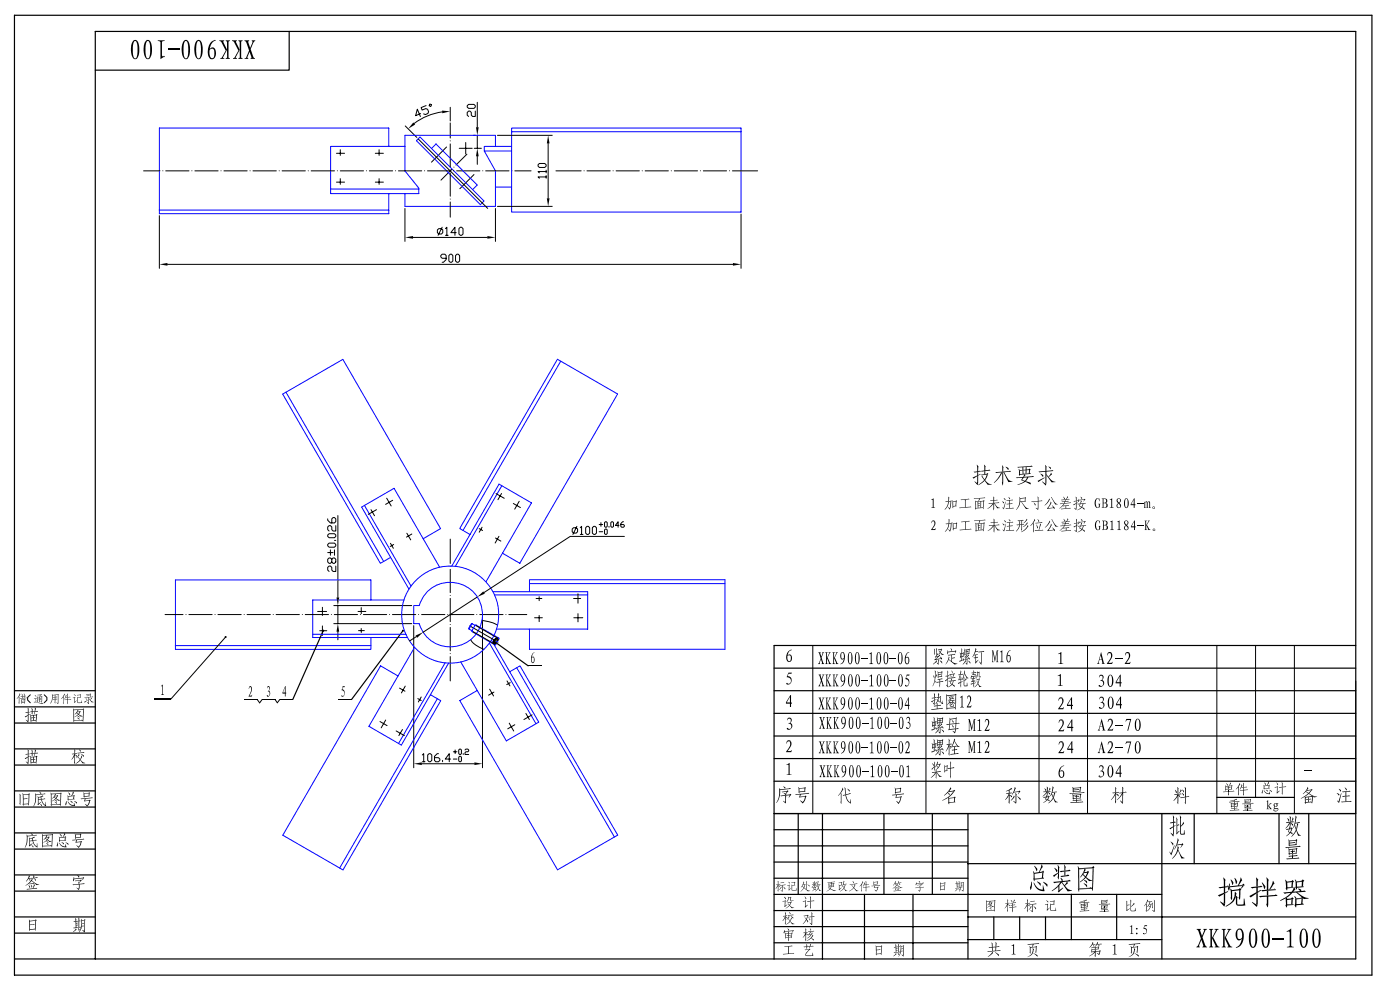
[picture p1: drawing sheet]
<svg xmlns="http://www.w3.org/2000/svg" width="297mm" height="210mm" viewBox="0 0 297 210" stroke-linecap="round" stroke-linejoin="round" font-family="sans-serif">
<!-- layer: 0 -->
<g fill="none" stroke="#000" stroke-width=".25">
<path d="M3.1 3.2h288v203.7h-288zM61.4 6.7v8.2h-41.2M287.6 136.9h-123.4v66.5M3.1 146.5h17.1M3.1 150h17.1M3.1 153.4h17.1M3.1 158.9h17.1M164.2 146.5h123.4M164.2 156.1h123.4M164.2 151.3h123.4M164.2 141.7h123.4M3.1 171.2h17.1"/>
<path d="M3.1 176.7h17.1M3.1 162.3h17.1M3.1 167.8h17.1M164.2 172.6h123.4zM164.2 165.7h123.4M164.2 160.9h123.4M164.2 179.4h41.2M164.2 176h41.2M164.2 172.6h123.3M169.3 172.6v17.1M174.5 172.6v30.8M187.5 172.6v17.1"/>
<path d="M197.8 172.6v17.1M205.4 172.6v30.8M246.5 172.6v30.8M253.3 172.6v10.6M258.2 169.2h16.4M271.3 172.6v10.6M277.7 172.6v10.6M3.1 180.1h17.1M3.1 185.6h17.1M3.1 189h17.1M3.1 194.5h17.1M3.1 197.9h17.1"/>
<path d="M164.2 186.3h41.2M164.2 182.9h41.2M164.2 193.2h41.2M164.2 196.6h41.2M164.2 189.7h82.3M183.4 189.7v13.7M193.7 189.7v13.7M205.4 194.5h82.2M205.4 183.2h82.2M205.4 199.3h41.1M210.8 194.5v4.8M216.3 194.5v4.8"/>
<path d="M221.8 194.5v4.8M227.3 189.7v9.6M236.9 189.7v9.6M3.1 203.4h284.5v-196.7h-267.4v196.7M164.2 200h41.2"/>
</g>
<!-- layer: 1-DIM -->
<g fill="#000">
<path d="M28.3 8.6l-.5 1.1v1.1l.2 1a.72 .72 0 0 0 .7 .8 .72 .72 0 0 0 .7-.8l.2-1.7-.2-1a.68 .68 0 0 0-1.1-.5zM28.5 8.8a.66 .66 0 0 1 .6 .9l-.1 2.2a.39 .39 0 0 1-.4 .5 .39 .39 0 0 1-.3-.5l-.1-1.9z" fill-rule="evenodd"/>
<path d="M31 8.6l-.5 1.1v1.1l.2 1a.72 .72 0 0 0 .7 .8 .72 .72 0 0 0 .7-.8l.1-1.7-.1-1a.65 .65 0 0 0-.4-.6 .65 .65 0 0 0-.7 .1zM31.2 8.8a.66 .66 0 0 1 .6 .9v2.1a.43 .43 0 0 1-.5 .6 .43 .43 0 0 1-.4-.6v-1.8z" fill-rule="evenodd"/>
<path d="M33.5 8.6h1.4v.1l-.5 .2v2.9a.37 .37 0 0 0 .6 .1v.1l-1 .6v-3.6l-.2-.3h-.3z" fill-rule="evenodd"/>
<path d="M39 8.7a3.8 3.8 0 0 0 .1 3.7l.2 .2a1.27 1.27 0 0 0 1-1.3v-1.3l-.2-.9a.68 .68 0 0 0-.4-.5 .68 .68 0 0 0-.7 .1zM39.2 8.8l.1-.1a.73 .73 0 0 1 .6 .9l-.1 2.2a.44 .44 0 0 1-.4 .6 .44 .44 0 0 1-.4-.6v-2z" fill-rule="evenodd"/>
<path d="M41.7 8.7a3.8 3.8 0 0 0 .1 3.7l.2 .2a1.27 1.27 0 0 0 1-1.3v-.4a2.67 2.67 0 0 0-.5-2.3l-.5-.1zM41.9 8.8l.1-.1a.73 .73 0 0 1 .6 .9l-.1 2.2a.44 .44 0 0 1-.4 .6 .44 .44 0 0 1-.4-.6l-.1-2z" fill-rule="evenodd"/>
<path d="M44.8 9l-.3 .3a2.96 2.96 0 0 0 .2 3.2l.1 .1a.9 .9 0 0 0 1-1v-.5a.82 .82 0 0 0-.9-1l-.4 .3 .5-1.3 .8-.5v-.1zM44.5 10.5l.2-.1a.55 .55 0 0 1 .7 .1 .55 .55 0 0 1 .1 .6v.5a.52 .52 0 0 1-.5 .8 .52 .52 0 0 1-.5-.7z" fill-rule="evenodd"/>
<path d="M46.5 8.6h1.1l-.2 .3 .8 1.6-.9 1.6 .3 .4h-.9v-.2l.4-.1 .8-1.5-1-1.8-.4-.2z" fill-rule="evenodd"/>
<path d="M47.9 8.6h.9l-.3 .3v3.2l.3 .4h-.9l.3-.4v-3.1z" fill-rule="evenodd"/>
<path d="M49.2 8.6h1.1l-.2 .3 .7 1.6-.7 1.5a.19 .19 0 0 0-.1 .3 .19 .19 0 0 0 .3 0v.2h-.9v-.2l.4-.1 .8-1.5-.9-1.7-.5-.3z" fill-rule="evenodd"/>
<path d="M50.6 8.6h.9l-.3 .3v3.2l.3 .4h-.9l.3-.4-.1-3.1z" fill-rule="evenodd"/>
<path d="M51.9 8.6h1l-.2 .4 .4 1.1 .4-1.1-.1-.4h.8l-.4 .4-.6 1.4 .6 1.7 .3 .4h-.9a.58 .58 0 0 0 0-.9l-.3-.6-.4 1.2 .2 .3h-.8v-.2h.3l.6-1.6-.5-1.6z" fill-rule="evenodd"/>
<path d="M207.3 98.6l.3 .4-.1 1 .6 .1-1.3 .2-.3-.2 .8-.1z" fill-rule="evenodd"/>
<path d="M207.5 100l.4-.2 .2 .2z" fill-rule="evenodd"/>
<path d="M208.8 100l.2-.1v.7h-.2z" fill-rule="evenodd"/>
<path d="M208.7 98.6h.1a1.19 1.19 0 0 1 .2 1.2l.9-.2 .2 .2-1.8 .3-.2-.2 .7-.1z" fill-rule="evenodd"/>
<path d="M212.6 98.7l.3 .4-.1 .9-.2 .1z" fill-rule="evenodd"/>
<path d="M213.4 99l.2 .1a.35 .35 0 0 1 .4 .2 .35 .35 0 0 1-.1 .4z" fill-rule="evenodd"/>
<path d="M216.1 99.5l.3 .2h1.9l-.5 .1v.7h-.2v-.7h-1.4z" fill-rule="evenodd"/>
<path d="M215.8 99.1l.2 .1 .9-.1v.6h1.4l-.1 .7 .3-.1 .2-.7-.2-.2-.7 .2v-.5l1.3-.2-.3-.1zM217.1 99.1h.5v.5l-.5 .1z" fill-rule="evenodd"/>
<path d="M221.7 98.6a1.29 1.29 0 0 1 .3 1.3h-.2z" fill-rule="evenodd"/>
<path d="M222.5 99l.4 .2v.3z" fill-rule="evenodd"/>
<path d="M197.5 106l.6-.3v1.9l.3 .1h-.8l.3-.1v-1.5z" fill-rule="evenodd"/>
<path d="M198 110.6h.4a1.7 1.7 0 0 1-.6 1.6l.7-.1-.1 .3h-.9l.6-.9a.65 .65 0 0 0-.1-.9z" fill-rule="evenodd"/>
<path d="M197.7 110.6l.4-.2 .2 .2h-.5l-.2 .4z" fill-rule="evenodd"/>
<path d="M201.1 107.5l.5 .3-.1 .3z" fill-rule="evenodd"/>
<path d="M201.2 112.2l.5 .3-.1 .3z" fill-rule="evenodd"/>
<path d="M201.2 105.4l.2 .2-.1 .7h-.1z" fill-rule="evenodd"/>
<path d="M201.2 110.1l.3 .2-.1 .7h-.2z" fill-rule="evenodd"/>
<path d="M201.2 106.4h.1l-.2 .9-.7 .8 .6-.8z" fill-rule="evenodd"/>
<path d="M201.2 111.1h.2l-.2 .9-.7 .8 .5-.8z" fill-rule="evenodd"/>
<path d="M200.5 106.4l1.1-.1 .2-.2 .1 .2-1.2 .2z" fill-rule="evenodd"/>
<path d="M201.7 106.4h.1l-.2 1.4h-.1z" fill-rule="evenodd"/>
<path d="M200.6 111.1l1.1-.1 .1-.2 .2 .2-1.2 .2z" fill-rule="evenodd"/>
<path d="M201.7 111.1h.2l-.2 1.4h-.2z" fill-rule="evenodd"/>
<path d="M202 106.1l.2 .3z" fill-rule="evenodd"/>
<path d="M202.1 106.4v1.2l.1 .2v-.3l.8-.1-.1-.3 .1-.8-.1-.2zM202.2 106.5l.6-.1-.1 .9-.5 .1z" fill-rule="evenodd"/>
<path d="M202.1 110.8l.1 .3z" fill-rule="evenodd"/>
<path d="M202.1 111.1v1.2l.2 .2v-.3l.7-.1-.1-.3 .2-.8-.1-.2zM202.3 111.2l.6-.1-.1 .9-.5 .1z" fill-rule="evenodd"/>
<path d="M203.8 106l1.7-.2 .2 .1-.9 .1 .1 .1-.1 1.5 1.1-.2 .2 .2-2.5 .2-.1-.1 1.2-.1v-1.6l-.8 .1z" fill-rule="evenodd"/>
<path d="M203.8 110.7l1.8-.2 .1 .1-.9 .1 .2 .1-.1 1.5 1-.2 .2 .2-2.4 .2-.2-.1 1.3-.1-.1-1.6-.7 .1z" fill-rule="evenodd"/>
<path d="M206.7 102.2l.8 .3-.1 .4z" fill-rule="evenodd"/>
<path d="M206.8 106.2l.2 .2h1h-.5v.4h.4l-.4 .1 .1 .3 .3 .1h-.3v.4h-.2v-1.2h-.4l.1 1.3h1.4l-1.4 .1-.1 .2z" fill-rule="evenodd"/>
<path d="M206.9 110.9l.2 .2h1h-.5v.4h.4l-.4 .1v.3l.4 .1h-.4v.4h-.1v-1.2h-.4v1.3h1.5l-1.5 .1-.1 .2z" fill-rule="evenodd"/>
<path d="M207.3 101h.2v1.5h-.2z" fill-rule="evenodd"/>
<path d="M207.3 100.2h.2v.6h.2l-1.1 .7-.3-.2 1-.4z" fill-rule="evenodd"/>
<path d="M206.6 105.7l2.3-.2 .1 .1-1.3 .1 .2 .2-.2 .4 1-.2 .2 .1-.2 1.5h-.1v-1.4l-.5 .1v1.3h-.1v-1.3h-1l.6-.1 .1-.6-1 .2z" fill-rule="evenodd"/>
<path d="M207.6 107.2l.2-.1 .1 .2z" fill-rule="evenodd"/>
<path d="M207.5 106.8l.3-.1 .1 .1z" fill-rule="evenodd"/>
<path d="M206.6 110.4l2.3-.2 .2 .1-1.3 .1 .2 .2-.3 .4 1.1-.2 .1 .1-.2 1.5h-.1l.1-1.4-.5 .1v1.3h-.1v-1.3h-1l.5-.1 .1-.6-.9 .2z" fill-rule="evenodd"/>
<path d="M207.6 111.9l.3-.1 .1 .2z" fill-rule="evenodd"/>
<path d="M207.6 111.5l.3-.1 .1 .1z" fill-rule="evenodd"/>
<path d="M207.5 100.8l.6-.2z" fill-rule="evenodd"/>
<path d="M207.1 107.8l1.3-.2 .3 .2-.1 .2-.1-.2z" fill-rule="evenodd"/>
<path d="M207.1 112.5l1.3-.2 .3 .2v.2l-.1-.2z" fill-rule="evenodd"/>
<path d="M207.5 102.8l1.2-.9 .2 .1-.8 .7-.5 .3z" fill-rule="evenodd"/>
<path d="M208.2 101l.2-.1 .5 .8 .4-1 .3-.1-.2 .6a.76 .76 0 0 0-.3 .8 .76 .76 0 0 0 .7 .6l.6 .2h-.9l-.6-.8-.2-.1 .1-.1z" fill-rule="evenodd"/>
<path d="M208.1 100.7l1.1-.2 .3-.2 .2 .2-1.4 .4z" fill-rule="evenodd"/>
<path d="M209.5 107.9l1.1-1.1h.3v1.4l-.2-.3 .1-1-.7 .7z" fill-rule="evenodd"/>
<path d="M209.5 112.6l1.2-1.1h.3l-.1 1.4-.1-.3v-1.1l-.6 .8z" fill-rule="evenodd"/>
<path d="M210.7 105.3l.2 .3v.5l.6-.1 .2 .1-.8 .1v.5l.9-.1 .2 .1-1 .1a1.62 1.62 0 0 0 1.1 .9l-.5 .1-.7-1-1.1 .1-.1-.1 1.1-.1v-.5l-.6 .1-.2-.1 .8-.1z" fill-rule="evenodd"/>
<path d="M210.8 110l.2 .3v.5l.6-.1 .1 .1-.7 .1v.5l.9-.1 .1 .1-.9 .1 .6 .7 .5 .3h-.6l-.6-1-1.1 .1-.2-.1 1.1-.1v-.5l-.5 .1-.2-.1 .7-.1z" fill-rule="evenodd"/>
<path d="M212.6 106.4l.4 .2v.2z" fill-rule="evenodd"/>
<path d="M212.4 100.2h.2l-.5 1-1.2 1.3z" fill-rule="evenodd"/>
<path d="M212.7 107.6l.3 .4z" fill-rule="evenodd"/>
<path d="M212.7 111.1l.4 .2-.1 .2z" fill-rule="evenodd"/>
<path d="M212.7 112.3l.3 .4z" fill-rule="evenodd"/>
<path d="M212.6 100.2h.2v2.8l-.2-.6z" fill-rule="evenodd"/>
<path d="M212.9 105.7l.3 .1 .1 .3z" fill-rule="evenodd"/>
<path d="M213 110.3l.4 .3-.1 .2z" fill-rule="evenodd"/>
<path d="M211.1 100.2l3.2-.3 .2 .2-1.4 .1a2.87 2.87 0 0 0 1.7 2l-.9 .1-1-2.1-1.5 .2z" fill-rule="evenodd"/>
<path d="M213.3 106.4l-.3 1.6-.1-.2z" fill-rule="evenodd"/>
<path d="M213.4 111.1l-.4 1.6v-.2z" fill-rule="evenodd"/>
<path d="M214 105.4l.3 .3-.1 .2z" fill-rule="evenodd"/>
<path d="M214 110.1l.3 .3v.2z" fill-rule="evenodd"/>
<path d="M214.1 107h.1v.8h-.1z" fill-rule="evenodd"/>
<path d="M213.4 106.1l1.4-.1 .1 .1-.7 .1v.6l.6 .1-1.2 .1-.1-.1h.6v-.7z" fill-rule="evenodd"/>
<path d="M214.1 111.7h.1v.8h-.1z" fill-rule="evenodd"/>
<path d="M213.5 110.8l1.3-.1 .1 .1-.7 .1v.6l.7 .1-1.2 .1-.2-.1 .6-.1v-.6z" fill-rule="evenodd"/>
<path d="M214.2 106.8h.6z" fill-rule="evenodd"/>
<path d="M214.2 111.5h.7z" fill-rule="evenodd"/>
<path d="M213.3 107.8l1.6-.1 .2 .1-1.6 .2z" fill-rule="evenodd"/>
<path d="M213.4 112.5l1.6-.1 .2 .1-1.7 .2z" fill-rule="evenodd"/>
<path d="M216.3 105.4l.1 .3h-.1z" fill-rule="evenodd"/>
<path d="M216.2 111.4h.2l-.3 .8-.5 .6 .4-.8z" fill-rule="evenodd"/>
<path d="M216.3 110.5h.1v.8h-.2z" fill-rule="evenodd"/>
<path d="M215.6 111.3l1.5-.2 .2 .1-.5 .1v1.3l-.2-.4 .1-.9-.9 .1z" fill-rule="evenodd"/>
<path d="M215.9 110.4l1.1-.1 .2 .1h-.4v.8h-.1v-.7l-.7 .1z" fill-rule="evenodd"/>
<path d="M215.5 101.3l.2 .2 1.3-.2-.3 .4a.3 .3 0 0 0 .1 .3 .3 .3 0 0 0 .3 .1h.2l-1.5 .7 .6-.1 1.1-.5h.5l-.4-.1 .6-.8 1.1-.2-.2-.1zM217.2 101.3h.7l-.5 .7-.5-.2z" fill-rule="evenodd"/>
<path d="M216.2 99.8v.8l.1 .3 .1-.2 2.3-.2-.2-.2-1.4 .2v-.7h.5zM216.4 99.9l.5-.1 .1 .7-.6 .1z" fill-rule="evenodd"/>
<path d="M217.3 100.6l.3 .2-.3 .4h-.2z" fill-rule="evenodd"/>
<path d="M216.3 105.7l-.1 1.3-.7 1.2 .7-.8 .2-.9h.3l1 1.5 .6-.1-.6-.3-1-1.1 1-.1-.2-.2 .2-.6-.2-.1zM216.4 105.8l1-.1v.6l-1 .1z" fill-rule="evenodd"/>
<path d="M217.8 110.1l.2 .2-.8 .7z" fill-rule="evenodd"/>
<path d="M217.9 110.8l.1 .2-.9 .8z" fill-rule="evenodd"/>
<path d="M217.5 102.2l1.1 .2 .1 .3z" fill-rule="evenodd"/>
<path d="M218 111.4l.2 .3-.5 .5-1 .7 1-.8z" fill-rule="evenodd"/>
<path d="M219 111l.2 .1-.6 .5z" fill-rule="evenodd"/>
<path d="M219.3 106.6l.4 .4-.1 .2z" fill-rule="evenodd"/>
<path d="M219.4 110.1l.2 .3-.4 .6 .2 .2-.2 1.7v-1.7l-.2-.2z" fill-rule="evenodd"/>
<path d="M219.8 107.7l.5 .3-.1 .2z" fill-rule="evenodd"/>
<path d="M219.9 111.3l.3 .6-.1 .2z" fill-rule="evenodd"/>
<path d="M220.1 110.1l.3 .4v.2z" fill-rule="evenodd"/>
<path d="M218.8 106.4l1.4-.1-.1-1 .2 .3v.7h.8l-.8 .1v1.6l-.2-.1 .1-1.5-1.3 .1z" fill-rule="evenodd"/>
<path d="M220.6 111.1l.3 .3-.6 1.1z" fill-rule="evenodd"/>
<path d="M220.7 100.5h.2a.45 .45 0 0 1 .3 .7z" fill-rule="evenodd"/>
<path d="M219.6 110.9h1.5l-1.3 .2z" fill-rule="evenodd"/>
<path d="M221 102.2l1 .5-.1 .3z" fill-rule="evenodd"/>
<path d="M219.5 112.5l1.7-.1 .1 .1-1.7 .2z" fill-rule="evenodd"/>
<path d="M220.1 102l1.5-.7v.1l-1.3 .9z" fill-rule="evenodd"/>
<path d="M220.3 100l2.9-.3 .3 .1-1.5 .3 .1 .6-.1 2-.3-.1 .1-2.5-1.3 .1z" fill-rule="evenodd"/>
<path d="M222 100.8l.1-.1 .4 .5a1.65 1.65 0 0 0 1.4 1l-.8 .1z" fill-rule="evenodd"/>
<path d="M222.5 105.8l.2 .2-1.1 1.3 .7-.9z" fill-rule="evenodd"/>
<path d="M222.6 110.5l.2 .2-1.1 1.3 .7-.9z" fill-rule="evenodd"/>
<path d="M222.9 100.3l.3 .4-.8 .4z" fill-rule="evenodd"/>
<path d="M222.9 106.4l.2 .3-.7 1.1h.8l-1 .2-.1-.2 .5-.6z" fill-rule="evenodd"/>
<path d="M223 111.1l.1 .3-.7 1.1h.9l-1 .2-.1-.2 .5-.6z" fill-rule="evenodd"/>
<path d="M223 105.5h.2l.6 1.1 .6 .4h-.5z" fill-rule="evenodd"/>
<path d="M223.1 110.2h.1l.2 .4a1.83 1.83 0 0 0 1.1 1l-.6 .1z" fill-rule="evenodd"/>
<path d="M222.4 107.8l1.1-.1-.3-.5 .6 .5-.1 .3-.2-.2z" fill-rule="evenodd"/>
<path d="M222.4 112.5l1.1-.1-.2-.5 .5 .5v.3l-.2-.2z" fill-rule="evenodd"/>
<path d="M225.7 106.9h.1l-.3 .4 1.2-.2 .1 .2h-.6v.5h-.1v-.5h-.7l-.6 .6z" fill-rule="evenodd"/>
<path d="M225.7 111.6l.2-.1-.3 .5 1.1-.2 .1 .2h-.5v.5h-.2v-.5h-.6l-.7 .6z" fill-rule="evenodd"/>
<path d="M225.5 105.4l.4 .3-.1 .2z" fill-rule="evenodd"/>
<path d="M225.6 110.1h.1a.24 .24 0 0 1 .3 .2 .24 .24 0 0 1-.2 .3z" fill-rule="evenodd"/>
<path d="M225.2 106.4h.1a.42 .42 0 0 0 .7-.4h.1l-.1 .3 .6-.1 .1 .2h-.7l-.1 .3 1.2-.1 .1 .1-2.2 .3-.2-.2h.9l.1-.4-.4 .1z" fill-rule="evenodd"/>
<path d="M225.3 111.1h.1a.42 .42 0 0 0 .6-.4h.1v.3l.5-.1 .2 .2h-.8l-.1 .3 1.2-.1 .2 .1-2.3 .3-.1-.2h.8l.2-.4-.5 .1z" fill-rule="evenodd"/>
<path d="M225.1 106a1.05 1.05 0 0 0 1.2-.4l.2-.3 .1 .2-.3 .4 .6 .1-1.6 .2z" fill-rule="evenodd"/>
<path d="M225.1 110.7a1.05 1.05 0 0 0 1.3-.4l.1-.3 .2 .2-.4 .4 .7 .1-1.7 .2z" fill-rule="evenodd"/>
<path d="M226.3 105.9h.6z" fill-rule="evenodd"/>
<path d="M226.3 110.6h.6z" fill-rule="evenodd"/>
<path d="M225 107.9l2-.2 .2 .1-2 .3z" fill-rule="evenodd"/>
<path d="M225.1 112.6l2-.2 .1 .1-1.9 .3z" fill-rule="evenodd"/>
<path d="M227.9 107.7l.5 .3-.1 .2z" fill-rule="evenodd"/>
<path d="M227.9 112.4l.5 .3v.2z" fill-rule="evenodd"/>
<path d="M228.2 105.4l.3 .2-.1 .6h.3h-.4z" fill-rule="evenodd"/>
<path d="M228.3 110.1l.2 .2v.6h.3h-.5z" fill-rule="evenodd"/>
<path d="M228.3 106.9h.1v1.1l-.2-.1z" fill-rule="evenodd"/>
<path d="M228.3 106.3h.1v.4l.3-.1-.9 .6-.1-.2 .6-.2z" fill-rule="evenodd"/>
<path d="M228.3 111.6h.2l-.1 1.1-.1-.1z" fill-rule="evenodd"/>
<path d="M228.3 111h.2v.4l.2-.1-.8 .6-.2-.2 .6-.2z" fill-rule="evenodd"/>
<path d="M228.4 106.2h.3z" fill-rule="evenodd"/>
<path d="M228.5 110.9h.3z" fill-rule="evenodd"/>
<path d="M228.7 106.3h.2l-.1 .2z" fill-rule="evenodd"/>
<path d="M228.7 111h.3l-.1 .2z" fill-rule="evenodd"/>
<path d="M229.1 106.9l.1 .1a.27 .27 0 0 0-.1 .4 .27 .27 0 0 0 .3 .1h-.2a.3 .3 0 0 1-.3-.3 .3 .3 0 0 1 .2-.3z" fill-rule="evenodd"/>
<path d="M229.2 105.4l.4 .2-.1 .2z" fill-rule="evenodd"/>
<path d="M229.2 111.6l.1 .1a.27 .27 0 0 0-.2 .4 .27 .27 0 0 0 .4 .1h-.3a.3 .3 0 0 1-.2-.3 .3 .3 0 0 1 .2-.3z" fill-rule="evenodd"/>
<path d="M229.3 110.1l.4 .2-.1 .2z" fill-rule="evenodd"/>
<path d="M229.3 106.2l.2 .2-.3 .4z" fill-rule="evenodd"/>
<path d="M229.4 110.9l.2 .2-.4 .4z" fill-rule="evenodd"/>
<path d="M229.5 107.7l.5 .1 .1 .3z" fill-rule="evenodd"/>
<path d="M229.6 112.4l.5 .1v.3z" fill-rule="evenodd"/>
<path d="M228.5 106.9l1.7-.2 .2 .1-.6 .1-.2 .6 .2 .2h-.3l-.9 .5 .8-.6-.2-.1h.2l.3-.6-1 .1z" fill-rule="evenodd"/>
<path d="M228.6 111.6l1.7-.2 .1 .1-.5 .1-.3 .6 .2 .2h-.2l-1 .5 .8-.6-.1-.1h.2l.3-.6-1 .1z" fill-rule="evenodd"/>
<path d="M227.7 106.3l1-.1 .1-.4 .1 .2 1.2-.2 .2 .2-.4 .4 .1-.4-2.1 .4z" fill-rule="evenodd"/>
<path d="M227.8 111l1-.1 .1-.4 .1 .2 1.2-.2 .2 .2-.4 .4 .1-.4-2.1 .4z" fill-rule="evenodd"/>
<path d="M232.5 105.8l.4-.1 .3 .2 .1-.2-.1 .7a.37 .37 0 0 0-.1-.5 .37 .37 0 0 0-.5 .1l-.1 1.1 .2 .5 .4 .1h-.1a.72 .72 0 0 1-.8-.8l.1-.7z" fill-rule="evenodd"/>
<path d="M232.6 110.5l.4-.1 .3 .2v-.2v.7a.37 .37 0 0 0-.2-.5 .37 .37 0 0 0-.4 .1l-.1 1.1 .1 .5 .5 .1h-.1a.72 .72 0 0 1-.8-.8v-.7z" fill-rule="evenodd"/>
<path d="M233 106.9h.4l-.1 .6-.2 .2h-.2l.2-.2v-.5z" fill-rule="evenodd"/>
<path d="M233 111.6h.5l-.1 .6-.2 .2h-.3l.3-.2v-.5z" fill-rule="evenodd"/>
<path d="M234.3 106.7l.4 .1a.5 .5 0 0 1 .3 .4 .5 .5 0 0 1-.2 .5h-1.1l.7-.1a.46 .46 0 0 0 .3-.5 .46 .46 0 0 0-.4-.4z" fill-rule="evenodd"/>
<path d="M233.7 105.7l.2 .2v1.7h.3l-.1-.8 .6-.1h-.2a.5 .5 0 0 0 .4-.6 .5 .5 0 0 0-.6-.4zM234.1 105.9a.41 .41 0 0 1 .6 .4 .41 .41 0 0 1-.6 .3z" fill-rule="evenodd"/>
<path d="M234.4 111.4l.5 .1 .1 .7-.3 .2h-.9l.7-.1a.46 .46 0 0 0 .3-.5 .46 .46 0 0 0-.4-.4z" fill-rule="evenodd"/>
<path d="M233.8 110.4l.2 .2-.1 1.7h.4l-.1-.8 .5-.1h-.1a.5 .5 0 0 0 .4-.6 .5 .5 0 0 0-.6-.4zM234.2 110.6a.41 .41 0 0 1 .6 .4 .41 .41 0 0 1-.6 .3z" fill-rule="evenodd"/>
<path d="M235.4 106l.5-.3v1.9l.4 .1h-.9l.4-.1v-1.5z" fill-rule="evenodd"/>
<path d="M235.5 110.7l.5-.3v1.9l.3 .1h-.8l.3-.1v-1.5z" fill-rule="evenodd"/>
<path d="M237.1 106.8h.2l-.2 .3v.4l.5 .2a.48 .48 0 0 1-.5 0 .48 .48 0 0 1-.2-.5z" fill-rule="evenodd"/>
<path d="M237 110.7l.5-.3v1.9l.3 .1h-.8l.3-.1v-1.5z" fill-rule="evenodd"/>
<path d="M237 105.8a.6 .6 0 0 0 .2 .9l-.1 .1h.2l.4 .5-.1 .2-.3 .2h.3l.2-.2a.65 .65 0 0 0-.3-.8 .53 .53 0 0 0 .3-.5 .53 .53 0 0 0-.4-.5zM237.2 105.9a.36 .36 0 0 1 .4 .1 .36 .36 0 0 1-.1 .5l-.1 .1-.3-.3z" fill-rule="evenodd"/>
<path d="M238.6 111.7l.3-.2-.3 .6 .2 .3h.4a.48 .48 0 0 1-.5 0 .48 .48 0 0 1-.2-.5z" fill-rule="evenodd"/>
<path d="M238.7 105.8l-.2 .4v.8a.62 .62 0 0 0 .6 .7l.3-.4 .1-.7a.6 .6 0 0 0-.8-.8zM238.8 105.9h.3l.1 .3v1.2a.26 .26 0 0 1-.3 .2 .26 .26 0 0 1-.2-.3z" fill-rule="evenodd"/>
<path d="M238.5 110.6v.4l.3 .4-.1 .1h.2l.3 .5v.2l-.3 .2h.3l.2-.6-.3-.4a.53 .53 0 0 0 .3-.5 .53 .53 0 0 0-.4-.5zM238.7 110.6a.38 .38 0 0 1 .6 .2 .38 .38 0 0 1-.3 .5l-.3-.4z" fill-rule="evenodd"/>
<path d="M240.6 105.7l.1 1.3h-.7h.5v-1l-.5 1h.9v.2h-.2v.5h-.2v-.5h-.6z" fill-rule="evenodd"/>
<path d="M240.7 110.4l.1 1.3h-.8h.6v-1l-.6 1h.9v.2h-.1v.5h-.2v-.5h-.7z" fill-rule="evenodd"/>
<path d="M242.7 106.6l.3-.3v.3z" fill-rule="evenodd"/>
<path d="M242.7 106.6l.6-.3 .1 .2h-.3l-.1 .2 .1 1h-.4z" fill-rule="evenodd"/>
<path d="M242.8 110.4h.5l-.2 .2 .1 1.6 .1 .2h-.5l.2-.1v-1.7z" fill-rule="evenodd"/>
<path d="M243.1 106.5h.3l.1 .2 .1 1h-.4l.1-1z" fill-rule="evenodd"/>
<path d="M243.5 106.5h.2l-.2 .2z" fill-rule="evenodd"/>
<path d="M243.6 106.4h.2l.2 .1 .1 1.2h-.4l.1-1z" fill-rule="evenodd"/>
<path d="M243.5 110.4h.4l-.6 .9 .8 1.1h-.6l.1-.1-.4-.9 .4-.8z" fill-rule="evenodd"/>
<path d="M244.5 107.7a.26 .26 0 0 0 .5 0 .26 .26 0 0 0-.5 0zM244.6 107.7a.17 .17 0 0 1 .3 0 .17 .17 0 0 1-.3 0z" fill-rule="evenodd"/>
<path d="M244.5 112.4a.3 .3 0 0 0 .6 0 .3 .3 0 0 0-.6 0zM244.7 112.4a.17 .17 0 0 1 .3 0 .17 .17 0 0 1-.3 0z" fill-rule="evenodd"/>
<path d="M47.8 134.9l.3 .2-.2 .2-.2-.1z" fill-rule="evenodd"/>
<path d="M68.4 133.6l.3 .1 .1 .2-.4 .1z" fill-rule="evenodd"/>
<path d="M85.4 133.6l.3 .1-.1 .3h-.2z" fill-rule="evenodd"/>
<path d="M104.7 135.8l.2 .1-.1 .3-.2-.1z" fill-rule="evenodd"/>
<path d="M224.5 138.7l.7-.4v2.3l.4 .3h-1.1l.4-.3v-1.8z" fill-rule="evenodd"/>
<path d="M235.1 138.4l.5-.1 .2 .2-.6 .1-.3 .4z" fill-rule="evenodd"/>
<path d="M238.8 138.5l.4-.2 .4 .2-.6 .1-.3 .4z" fill-rule="evenodd"/>
<path d="M34.1 145.5l.4-.3v2l.3 .2h-.6l.2-.2v-1.5z" fill-rule="evenodd"/>
<path d="M53.1 145.7h.3l.1 .5-.6 1.4h.4l.2-.2-.1 .4h-.7l.6-1.3v-.5z" fill-rule="evenodd"/>
<path d="M53 145.6l.4 .1-.4 .1-.2 .4z" fill-rule="evenodd"/>
<path d="M56.7 147.5l.1 .1-.2 .1z" fill-rule="evenodd"/>
<path d="M56.7 145.7h.2l-.2 .3z" fill-rule="evenodd"/>
<path d="M56.8 145.6h.3l.1 .2-.1 .7a.68 .68 0 0 1 .2 .8 .68 .68 0 0 1-.6 .5l.1-.2a.52 .52 0 0 0 .3-.8l-.3-.1 .3-.4v-.3v-.2l-.4-.1z" fill-rule="evenodd"/>
<path d="M60.5 145.5l.1 1.4h-.6h.4v-1.1l-.4 1.1h.7l-.1 .9h-.2v-.7h-.5z" fill-rule="evenodd"/>
<path d="M72.7 145.6h.5l-.1 .2h-.4l-.1 .4 .5 .3v.7a.42 .42 0 0 1-.2 .5 .42 .42 0 0 1-.5-.1l.1-.1a.32 .32 0 0 0 .4 .1 .32 .32 0 0 0 .1-.4l-.1-.5-.4-.3z" fill-rule="evenodd"/>
<path d="M113 138.6l.4-.2-.5 .6-.1 .4h.3l-.3 .2v.6l.2 .3 .2-.1v-.9l-.4-.1 .3-.1 .2 .2 .1 .7a.38 .38 0 0 1-.4 .5 .38 .38 0 0 1-.3-.5v-1z" fill-rule="evenodd"/>
<path d="M167 154.5l.2-.1 .1 .3h-.3z" fill-rule="evenodd"/>
<path d="M167.3 157.3h.5a1.27 1.27 0 0 1-.2 1.3l-.5 .7h.6l.3-.2-.1 .5h-1.1l.5-.9a1.16 1.16 0 0 0 .1-1.4z" fill-rule="evenodd"/>
<path d="M167 157.2l.4-.2 .4 .3h-.7l-.3 .4z" fill-rule="evenodd"/>
<path d="M167.2 138.2l.8-.4-.7 .6-.2 .6h.4l-.4 .1v.8a.35 .35 0 0 0 .3 .4 .35 .35 0 0 0 .4-.4l-.2-.8-.5-.1 .2-.1 .6 .1 .1 .8a.64 .64 0 0 1-.8 .6 .64 .64 0 0 1-.4-.9l.1-.6z" fill-rule="evenodd"/>
<path d="M167.2 152.3l.1-.1a.59 .59 0 0 1 .7 .5 .59 .59 0 0 1-.3 .7 .75 .75 0 0 1 .3 1 .75 .75 0 0 1-1 .3l.5-.1a.58 .58 0 0 0 .2-1l-.4-.1a.57 .57 0 0 0 .5-.4 .57 .57 0 0 0-.4-.6l-.4 .3z" fill-rule="evenodd"/>
<path d="M167.7 147.4h.1v1.6h-.9h.7v-1.2l-.7 1.2h1.1v.3h-.2v.7h-.2v-.7h-.9v-.3z" fill-rule="evenodd"/>
<path d="M167.3 142.7h.7l-.1 .2h-.6l-.2 .5a.89 .89 0 0 1 .8 1 .89 .89 0 0 1-1 .8l-.1-.2a.23 .23 0 0 1 .2-.1 .23 .23 0 0 1 .2 .2 .73 .73 0 0 0 .6-.9 .73 .73 0 0 0-.9-.6z" fill-rule="evenodd"/>
<path d="M224.4 143.3l.7-.3v2.3l.4 .2h-1.1l.4-.2v-1.8z" fill-rule="evenodd"/>
<path d="M225 148.2h.5a1.27 1.27 0 0 1-.2 1.3l-.5 .7h.6l.3-.2-.1 .5h-1.1l.5-.9a1.16 1.16 0 0 0 .1-1.4z" fill-rule="evenodd"/>
<path d="M225.1 152.8h.5a1.27 1.27 0 0 1-.2 1.4l-.5 .7h.5l.4-.2-.2 .4h-1.1l.6-.8a1.16 1.16 0 0 0 .1-1.5z" fill-rule="evenodd"/>
<path d="M225.1 157.5h.5a1.27 1.27 0 0 1-.2 1.3l-.5 .7h.5l.4-.2-.2 .5h-1.1l.6-.9a1.16 1.16 0 0 0 .1-1.4z" fill-rule="evenodd"/>
<path d="M224.7 148.1l.4-.2 .4 .3h-.7l-.3 .4z" fill-rule="evenodd"/>
<path d="M224.7 152.8l.5-.2 .4 .2-.7 .1-.3 .4z" fill-rule="evenodd"/>
<path d="M224.7 157.4l.5-.2 .4 .3h-.7l-.3 .5z" fill-rule="evenodd"/>
<path d="M227.3 147.9h.1v1.6h-.9h.7v-1.2l-.7 1.2h1.1v.3h-.2v.7h-.2v-.7h-.8v-.3z" fill-rule="evenodd"/>
<path d="M227.4 152.6h.1v1.6h-.9h.7v-1.2l-.7 1.2h1.1v.2h-.2v.7h-.2v-.7h-.9v-.2z" fill-rule="evenodd"/>
<path d="M227.4 157.2h.1v1.6h-.9h.7v-1.2l-.7 1.2h1.1v.3h-.2v.7h-.2v-.7h-.9v-.3z" fill-rule="evenodd"/>
<path d="M233.1 145.4l.2-.1 .2 .3h-.4z" fill-rule="evenodd"/>
<path d="M233.2 150h.2l.1 .2h-.3z" fill-rule="evenodd"/>
<path d="M233.2 143.3l.3-.2a.59 .59 0 0 1 .6 .5 .59 .59 0 0 1-.3 .7 .75 .75 0 0 1 .4 1 .75 .75 0 0 1-1.1 .3h.4a.62 .62 0 0 0 .5-.7 .62 .62 0 0 0-.6-.6 .47 .47 0 0 0 .5-.5 .47 .47 0 0 0-.5-.4l-.3 .3z" fill-rule="evenodd"/>
<path d="M233.3 148l.5-.2a.62 .62 0 0 1 .4 .5 .62 .62 0 0 1-.3 .6 .75 .75 0 0 1 .3 1 .75 .75 0 0 1-1 .3h.3a.62 .62 0 0 0 .6-.6 .62 .62 0 0 0-.6-.6 .47 .47 0 0 0 .5-.5 .47 .47 0 0 0-.6-.5l-.2 .3z" fill-rule="evenodd"/>
<path d="M233.6 138.3l-.6 2.1-.2 .4h.4l-.1-.2 .1-.6h.5l.2 .6-.2 .2h.7l-.3-.3zM233.5 139l.2 .9h-.4z" fill-rule="evenodd"/>
<path d="M233.7 152.4l-.5 2.1-.3 .5h.5l-.2-.2 .2-.7h.5l.1 .6-.1 .3h.6l-.2-.3zM233.6 153.1l.3 1h-.5z" fill-rule="evenodd"/>
<path d="M233.7 157.2l-.5 2.1-.3 .5h.5l-.2-.3 .2-.6h.5l.1 .6-.1 .3h.6l-.2-.4zM233.6 157.9l.3 .9h-.5z" fill-rule="evenodd"/>
<path d="M235.4 138.5h.4a1.27 1.27 0 0 1-.1 1.4l-.6 .7h.6l.4-.2-.2 .5h-1.1l.6-.9a1.16 1.16 0 0 0 .1-1.5z" fill-rule="evenodd"/>
<path d="M235.5 152.7h.5a1.27 1.27 0 0 1-.2 1.4l-.5 .7h.6l.3-.3-.1 .5h-1.1l.5-.9a1.16 1.16 0 0 0 .1-1.4z" fill-rule="evenodd"/>
<path d="M235.5 157.5h.5a1.27 1.27 0 0 1-.2 1.3l-.5 .7h.6l.3-.2-.1 .5h-1.1l.5-.9a1.16 1.16 0 0 0 .1-1.4z" fill-rule="evenodd"/>
<path d="M235.3 143.2l-.3 .4v1.2l.1 .6 .4 .3a.82 .82 0 0 0 .7-.9v-.5a.9 .9 0 0 0-.8-1.1zM235.4 143.3h.3l.2 .6v1l-.2 .6a.54 .54 0 0 1-.5-.7z" fill-rule="evenodd"/>
<path d="M235.4 147.9l-.4 .7 .1 1a.61 .61 0 0 0 .6 .8 .61 .61 0 0 0 .5-.8l.1-.7a.9 .9 0 0 0-.8-1.1zM235.5 148h.3l.2 .6v1l-.2 .6a.54 .54 0 0 1-.5-.8z" fill-rule="evenodd"/>
<path d="M235.1 152.6l.5-.1 .4 .2h-.7l-.3 .5z" fill-rule="evenodd"/>
<path d="M235.2 157.3h.5l.3 .2h-.7l-.3 .5z" fill-rule="evenodd"/>
<path d="M237.6 143.1h.2v1.6h-1h.7v-1.2l-.7 1.2h1.2v.3h-.2v.7h-.3v-.7h-.8v-.3z" fill-rule="evenodd"/>
<path d="M237.7 147.8h.1v1.6h-.9h.7v-1.2l-.7 1.2h1.1v.2h-.2v.7h-.2v-.7h-.8v-.3z" fill-rule="evenodd"/>
<path d="M239.2 138.5h.4a1.27 1.27 0 0 1-.2 1.4l-.5 .7h.6l.4-.2-.2 .5h-1.1l.6-.9a1.16 1.16 0 0 0 .1-1.5z" fill-rule="evenodd"/>
<path d="M239 152.5h1l-.7 2.6-.1-.1 .6-2.3-.8 .1-.2 .2z" fill-rule="evenodd"/>
<path d="M239 157.3h1l-.7 2.5h-.1l.6-2.3-.8 .1-.2 .2z" fill-rule="evenodd"/>
<path d="M241 152.6l-.2 .7v.8l.1 .7 .4 .3a.82 .82 0 0 0 .7-.9v-.6a.9 .9 0 0 0-.8-1.1zM241.2 152.6h.3l.1 .3 .1 1.1a.72 .72 0 0 1-.5 .9l-.2-.9z" fill-rule="evenodd"/>
<path d="M241 157.4l-.2 .6v.9l.1 .6 .4 .3a.82 .82 0 0 0 .7-.8v-.6a.9 .9 0 0 0-.8-1.1zM241.2 157.4h.3l.2 .6v1l-.2 .7a.54 .54 0 0 1-.5-.8z" fill-rule="evenodd"/>
<path d="M165.3 167.2l.2 .2 2-.2 .3 .2-2.3 .2-.2 1.6-.6 1.1 .5-1.3z" fill-rule="evenodd"/>
<path d="M166.2 166.8l.4 .3v.2z" fill-rule="evenodd"/>
<path d="M166.5 168.8l.3 .2-.1 1.4-.6-.5 .4 .2z" fill-rule="evenodd"/>
<path d="M165.8 168l1.1-.2 .2-.1 .2 .2-.6 .7-.5-.4 .5 .2 .2-.5-.9 .2z" fill-rule="evenodd"/>
<path d="M166.8 162.2l.7-.4v2.4l.4 .2h-1l.4-.2v-1.8z" fill-rule="evenodd"/>
<path d="M165.5 168.8l2-.3 .2-.1 .2 .2-.5 .6 .1-.5-1.8 .2z" fill-rule="evenodd"/>
<path d="M169.4 167.2h1.3l-1.1 .1v.6h-.2z" fill-rule="evenodd"/>
<path d="M169.3 167l.3 .2 1.2-.2 .2 .1-.2 .7 .1 .1-1.3 .2-.1 .2-.1-.4 1.3-.1v-.6h-1.3z" fill-rule="evenodd"/>
<path d="M169.5 169h1.3l-1.2 .2z" fill-rule="evenodd"/>
<path d="M169.7 169.8l.9 .4-.3 .2z" fill-rule="evenodd"/>
<path d="M168.7 168.5l2.8-.3 .2 .2-1.8 .1-.2 .5 1.3-.2 .1 .1-.5 1.3-.3-.1 .3-.5 .2-.6h-1.3l.2-.5-.8 .1z" fill-rule="evenodd"/>
<path d="M199.9 169.8l.9-.6h.3z" fill-rule="evenodd"/>
<path d="M200.3 168.7l.8-.8h.2l-.2 .2 .4 .3-.1 .3-.3-.5z" fill-rule="evenodd"/>
<path d="M201.6 167l.2 .3-.4 .5 .8-.1 .2-.2 .2 .2-1.2 .3-.3-.1z" fill-rule="evenodd"/>
<path d="M200.9 169.2l1.3-1.3h.3l-1.3 1.3 1.2 .1-1 .1v.8h1.3l-1.3 .1-.1 .3-.2-.3 .1-.9z" fill-rule="evenodd"/>
<path d="M201.3 169.3l1.1-.1 .2-.2 .1 .2-.2 .8 .2 .2h-1.3l.9-.1 .1-.8z" fill-rule="evenodd"/>
<path d="M213.8 168.8h.2l-.7 .9z" fill-rule="evenodd"/>
<path d="M213.4 167.8l1.1-.7 .3 .3-.6 .2v.6l.5 .1-1.1 .2-.2-.2 .6-.1v-.5z" fill-rule="evenodd"/>
<path d="M214 168.4h.2v.2l.5 .3-.1 .2-.4-.4-.1 1.8-.1-.3v-1.4h-.2z" fill-rule="evenodd"/>
<path d="M214.2 168.2l.3-.1 .2 .1z" fill-rule="evenodd"/>
<path d="M215 169.9l.6 .3-.1 .3z" fill-rule="evenodd"/>
<path d="M215.1 168.8l.2 .3-.8 .8z" fill-rule="evenodd"/>
<path d="M215.3 167l.2 .3-.4 .7h-.1z" fill-rule="evenodd"/>
<path d="M215.4 168.3l.3 .2-.1 1.7h-.2z" fill-rule="evenodd"/>
<path d="M215.8 168.9l.3 .2a.49 .49 0 0 1 .4 .6z" fill-rule="evenodd"/>
<path d="M215 168l1.1-.1 .2-.2 .2 .2-.5 .6 .2-.5-1.1 .1-.3 .5z" fill-rule="evenodd"/>
<path d="M221.6 167.3v-.1a.37 .37 0 0 1 .3 .6z" fill-rule="evenodd"/>
<path d="M221.3 169.1l.6-.1 .2-.4 .1 .2-.1 .2 .3-.1 .1-.1 .2 .2-.7 .1-.1 .4a.42 .42 0 0 0 .5-.4h.2l-.3 .5 .3 .1h-.4l-.8 .6 .7-.6-.4-.1 .2-.4h-.4z" fill-rule="evenodd"/>
<path d="M222.1 166.9l.3 .3-.1 .6-.2 .1z" fill-rule="evenodd"/>
<path d="M222.1 168.1h.1v.6l-.2-.3z" fill-rule="evenodd"/>
<path d="M222 168h.3l.5 .3v.2l-.7-.4-.4 .6-.5 .2z" fill-rule="evenodd"/>
<path d="M222.2 169.7h.4l.1 .3z" fill-rule="evenodd"/>
<path d="M222.7 167.1l.2 .3-.5 .4z" fill-rule="evenodd"/>
<path d="M221.3 167.9l1.5-.1 .1 .1-1.4 .2z" fill-rule="evenodd"/>
<path d="M222.9 168.5l.3-.1 .2 .6h.2l-.1 .2a1.41 1.41 0 0 0 .9 1h-.6l-.5-.9-.2-.8-.2 .4-.1-.1z" fill-rule="evenodd"/>
<path d="M223.3 169.3l.2 .1-.2 .3-.8 .7z" fill-rule="evenodd"/>
<path d="M223.3 166.8l.2 .3-.2 .9h-.2z" fill-rule="evenodd"/>
<path d="M223.6 168.1l.3 .2-.3 .7h-.1z" fill-rule="evenodd"/>
<path d="M223.1 168l1-.1 .1 .2-1 .1-.3 .3z" fill-rule="evenodd"/>
<path d="M225 162.7l.8-.3-.7 .6-.2 .6h.4l-.4 .1v.7a.35 .35 0 0 0 .3 .5 .35 .35 0 0 0 .3-.4l-.1-.9h-.5a.54 .54 0 0 1 .6-.1 .54 .54 0 0 1 .3 .5v.4a.64 .64 0 0 1-.8 .6 .64 .64 0 0 1-.4-.9v-.7z" fill-rule="evenodd"/>
<path d="M227.5 168.4l.2 .2 1.6-.2 .1 .1-.2 .6 .2 .3-1.6-.1h1.3l.1-.7h-1.7z" fill-rule="evenodd"/>
<path d="M227.5 167l.2 .1h1.3l.2-.2 .2 .2-.2 .7 .1 .1h-1.5l1.2-.1 .1-.6h-1.6z" fill-rule="evenodd"/>
<path d="M227.5 167.2h1.6l-1.3 .1v.2l.9-.1 .3 .2-1.2 .1v.2h1.5l-1.6 .2-.2-.2z" fill-rule="evenodd"/>
<path d="M227 170.2h1.3v-.4l-.6 .1-.2-.1 1.8-.2 .2 .2h-1v.3l1.1-.1 .2 .1-2.6 .3z" fill-rule="evenodd"/>
<path d="M228.3 169.4h.2v.3h-.2z" fill-rule="evenodd"/>
<path d="M227.5 168.6h1.7l-.7 .1v.2h.3l.2 .1-.5 .1v.2h-.2v-.2l-.4-.1 .4-.1v-.2l-.6 .1 .1 .5 1.6 .1-1.6 .1-.1 .1z" fill-rule="evenodd"/>
<path d="M226.8 168.3l3.1-.3 .2 .2-3.1 .3z" fill-rule="evenodd"/>
<path d="M233.1 164.6l.2-.1 .2 .3h-.4z" fill-rule="evenodd"/>
<path d="M233.2 162.5l.3-.2a.59 .59 0 0 1 .6 .5 .59 .59 0 0 1-.3 .7 .75 .75 0 0 1 .4 1 .75 .75 0 0 1-1.1 .3h.4a.62 .62 0 0 0 .5-.7 .62 .62 0 0 0-.6-.6 .47 .47 0 0 0 .5-.5 .47 .47 0 0 0-.5-.4l-.3 .3z" fill-rule="evenodd"/>
<path d="M235.3 162.4l-.3 .7v1.1a.61 .61 0 0 0 .6 .7 .61 .61 0 0 0 .6-.8v-.6a.9 .9 0 0 0-.8-1.1zM235.4 162.5h.3l.2 .6v1l-.2 .6a.54 .54 0 0 1-.5-.7z" fill-rule="evenodd"/>
<path d="M236.5 167l.3 .3v.8h-.2z" fill-rule="evenodd"/>
<path d="M236.6 168.6l.2-.1-.1 1.9-.2-.3z" fill-rule="evenodd"/>
<path d="M235.9 168.2l1.5-.1-.6 .1 .2 .2-.4 .2-.9 1.1 .9-1.5-.5 .1z" fill-rule="evenodd"/>
<path d="M236.8 168.5l.5 .1v.3z" fill-rule="evenodd"/>
<path d="M237.4 168.2h.6l-.4 .1z" fill-rule="evenodd"/>
<path d="M237.6 162.3h.2v1.6h-1h.7v-1.2l-.7 1.2h1.2v.3h-.2v.7h-.3v-.7h-.8v-.3z" fill-rule="evenodd"/>
<path d="M237.6 169.8l.7 .4-.2 .3z" fill-rule="evenodd"/>
<path d="M238 168.4h.1l-.2 .5-.9 .8z" fill-rule="evenodd"/>
<path d="M238.1 166.9l.2 .3v.9h.7l-.7 .1v2h-.2l-.1-2h-.6l.7-.1z" fill-rule="evenodd"/>
<path d="M238.3 168.1l.5-.2 .2 .2z" fill-rule="evenodd"/>
<path d="M248.4 176.7l.6 .4-.1 .3z" fill-rule="evenodd"/>
<path d="M248.4 178.5a.58 .58 0 0 1 .5 .8z" fill-rule="evenodd"/>
<path d="M248.9 173l.2 .4-.1 1h-.1z" fill-rule="evenodd"/>
<path d="M248.9 175.5l.1-.1v1.7l-.2-.1z" fill-rule="evenodd"/>
<path d="M248.9 174.6h.1v.6l.2 .1-.9 .6-.2-.2 .8-.4z" fill-rule="evenodd"/>
<path d="M249.1 179.3l-.6 2.1-.1-.4z" fill-rule="evenodd"/>
<path d="M248.2 174.5l1-.2 .2 .1-1 .3z" fill-rule="evenodd"/>
<path d="M249.2 167.6l.4 .3v.3z" fill-rule="evenodd"/>
<path d="M249 175.2l.4-.1z" fill-rule="evenodd"/>
<path d="M249.5 173.5l.3 .3v1.2h.4l-.4 .2v1.4h.2l-.3 .4-.2-.2z" fill-rule="evenodd"/>
<path d="M249.6 168.9l.2 .1-.8 .9z" fill-rule="evenodd"/>
<path d="M249.8 167l.2 .3v1.1l.7 .1-1.5 .1-.1-.1 .7-.1z" fill-rule="evenodd"/>
<path d="M249.8 177.8l.3 .5-.4 .9h-.2z" fill-rule="evenodd"/>
<path d="M249.8 168.6h.2l.4 .3-.1 .2-.3-.4v1.9l-.2-.4v-1.3h-.2z" fill-rule="evenodd"/>
<path d="M249.8 175l.2-.1 .2 .1z" fill-rule="evenodd"/>
<path d="M249.8 176.6l.4-.4-.2 .4z" fill-rule="evenodd"/>
<path d="M250.3 173l.3 .4-.1 1.8 .2 .1-.2 .1v1.3l.2 .2h-.3z" fill-rule="evenodd"/>
<path d="M250 168.4l.5-.1 .2 .1z" fill-rule="evenodd"/>
<path d="M250.5 167.5l.2 .3-.5 .5z" fill-rule="evenodd"/>
<path d="M249.5 179.2l1.2-.2 .2-.1 .2 .2-.6 .8 .2-.7-1.1 .1-.4 .9z" fill-rule="evenodd"/>
<path d="M250.8 168.2l.1 .1a.3 .3 0 0 1 .2 .2 .3 .3 0 0 1 0 .3z" fill-rule="evenodd"/>
<path d="M250.8 167.5l.4 .3v.3z" fill-rule="evenodd"/>
<path d="M251 174.3l.2 .4-.5 .6-.2-.1z" fill-rule="evenodd"/>
<path d="M251.2 176.1l.2 .9h-1l.7-.2z" fill-rule="evenodd"/>
<path d="M251.3 167l.3 .2v1.8h.7l-1.8 .3-.2-.1 1.1-.2z" fill-rule="evenodd"/>
<path d="M251.4 169.2l.2-.1-.1 1.5-.2-.3z" fill-rule="evenodd"/>
<path d="M251.6 169l.5-.2 .2 .2z" fill-rule="evenodd"/>
<path d="M259.9 166.6l.2 .2 1.3-.2 .1 .1-1.4 .2v.6h.6l-.6 .1-.1 .2z" fill-rule="evenodd"/>
<path d="M260.1 166.2l.4 .3-.1 .2z" fill-rule="evenodd"/>
<path d="M259.4 168l2.3-.3 .2 .2-1.2 .1v.8l-.2-.3 .1-.5z" fill-rule="evenodd"/>
<path d="M260.6 167.5h.1v.4h-.1z" fill-rule="evenodd"/>
<path d="M260.6 167.2h.1v.2h-.1z" fill-rule="evenodd"/>
<path d="M260.2 167.1h.4v-.3h.1v.3h.4l-.8 .1z" fill-rule="evenodd"/>
<path d="M261 166l.1 .2-.4 .5z" fill-rule="evenodd"/>
<path d="M260.1 167.5l1.1-.1 .1-.7h.1v.7z" fill-rule="evenodd"/>
<path d="M261 169.9l1.3-.4 .1 .1-.5 .1v.3h-.1v-.2z" fill-rule="evenodd"/>
<path d="M260.8 171.9l1-.1v-.3h.1v.3h1l-1.9 .2z" fill-rule="evenodd"/>
<path d="M261.1 171.5l.7-.1v-.3h.1v.3h.6l-1.2 .2z" fill-rule="evenodd"/>
<path d="M261.8 170.8h.1v.2h-.1z" fill-rule="evenodd"/>
<path d="M260.7 170.1l2.3-.1-1.1 .1-.1 .3v-.3l-.9 .2z" fill-rule="evenodd"/>
<path d="M262.5 167h.2l-.5 .5z" fill-rule="evenodd"/>
<path d="M261.1 170.3l.1 1 .1-.1 1.3-.1-.1-.2 .2-.6-.1-.1-1.3 .2zM261.3 170.5h.5v.2h-.4l.2 .1 .7-.1h-.4v-.2l.6-.1-.1 .6-1.1 .1z" fill-rule="evenodd"/>
<path d="M263 166.1l.1 .3-.4 .5 .2 .2-.2 1.7-.1-.3 .1-1.5h-.2z" fill-rule="evenodd"/>
<path d="M263.4 166.4l.2 .2-.5 .9z" fill-rule="evenodd"/>
<path d="M263.7 166.1l.2 .2v.7h.7h-1.2h.4z" fill-rule="evenodd"/>
<path d="M263 167.6l1.8-.1-.9 .2v1.1l-.2-.3 .1-.8-.7 .1z" fill-rule="evenodd"/>
<path d="M263.8 167.1h.1v.5h-.1z" fill-rule="evenodd"/>
<path d="M264 170.7l1.2 .1h-1v.5h1.2l-1.3 .2z" fill-rule="evenodd"/>
<path d="M264 170.6l.2 .1 1.1-.1 .1 .7h-1.2l1-.1v-.4l-1.2-.1z" fill-rule="evenodd"/>
<path d="M264 169.5l.2 .1 1.1-.1 .1 .1v.6h-1.2l1-.1v-.4h-1.2z" fill-rule="evenodd"/>
<path d="M264 169.7h1.2h-1v.2l.7-.1 .2 .2h-.9v.2h1.2l-1.3 .2z" fill-rule="evenodd"/>
<path d="M263.9 167h.7z" fill-rule="evenodd"/>
<path d="M264 171.6h.6l.2-.3v.2h.5l.2 .1z" fill-rule="evenodd"/>
<path d="M264.3 171h.8l-.7 .1z" fill-rule="evenodd"/>
<path d="M263.6 171.9h2.1l-1.9 .2z" fill-rule="evenodd"/>
<path d="M263.5 170.5l2.4-.1-2.3 .2z" fill-rule="evenodd"/>
<path d="M267.8 167.6l.1 .4-.2 .4z" fill-rule="evenodd"/>
<path d="M268 166.5l.2 .2z" fill-rule="evenodd"/>
<path d="M268.2 166l.4 .3-.1 .2z" fill-rule="evenodd"/>
<path d="M268.5 167.5l.5 .2v.2z" fill-rule="evenodd"/>
<path d="M268.7 169.9l.3-.2v1.8l.2 .2h-.5l.2-.2v-1.4z" fill-rule="evenodd"/>
<path d="M268.1 166.7l.6-.1 .4-.7 .1 .2-.4 .5h.6l-1.2 .2v.5h1.2h-1.2v.2z" fill-rule="evenodd"/>
<path d="M268.1 167.6l.4 .5 .5 .2h.2l.1-.4 .1 .6-.8-.2z" fill-rule="evenodd"/>
<path d="M268.8 166.6l.5-.2 .1 .2z" fill-rule="evenodd"/>
<path d="M269.3 167.5l.5 .3v.2z" fill-rule="evenodd"/>
<path d="M268.2 167.3l.9-.1 .1-.5h.1l-.1 .4 .2 .2z" fill-rule="evenodd"/>
<path d="M269.3 170.4h.5l-.6 .5 .6 .8h-.5l.1-.2-.4-.5 .4-.5z" fill-rule="evenodd"/>
<path d="M270.3 171.6h.6h-.5l-.1 .3 .4 .1h-.5l-.1-.1z" fill-rule="evenodd"/>
<path d="M270.5 171.2l.3-.1z" fill-rule="evenodd"/>
<path d="M270.8 166l.3 .3v.3z" fill-rule="evenodd"/>
<path d="M270.4 167l.6-.2 .1 .1-.6 .2z" fill-rule="evenodd"/>
<path d="M270.9 167h.1v1.1h.2l-.3 .3-.1-.2z" fill-rule="evenodd"/>
<path d="M270.4 170.4l-.2 .3 .2 .4-.2 .3 .8 .2 .1 .2-.2 .2h-.7a.5 .5 0 0 0 .7 .1 .5 .5 0 0 0 .1-.7l-.6-.1 .5-.2 .1-.5h.2v-.2zM270.4 170.5l.4 .1v.4l-.1 .1-.3-.2z" fill-rule="evenodd"/>
<path d="M271 168.1l.5-.4-.3 .4z" fill-rule="evenodd"/>
<path d="M271.9 165.9l.2 .3v.7h-.1z" fill-rule="evenodd"/>
<path d="M272 167h.1v1.6l-.2-.3z" fill-rule="evenodd"/>
<path d="M271.3 167l1.4-.2 .2 .1-1.4 .2z" fill-rule="evenodd"/>
<path d="M273.1 173.6h.1a.39 .39 0 0 1 .2 .7z" fill-rule="evenodd"/>
<path d="M273.3 178.1l.2 .2 1.3-.1 .2-.2 .2 .2-.2 .7 .2 .4-1.6-.1 1.3-.1v-.8h-1.5z" fill-rule="evenodd"/>
<path d="M273.4 178.3h1.5l-1.3 .2v.3l1-.2 .2 .1-1.2 .2v.3l1.6 .1-1.6 .1-.1 .1-.1-.2z" fill-rule="evenodd"/>
<path d="M273.4 176l.2-.1-.2 .5 .8 .3h-.5l-.8 .7 .7-.8-.4-.1z" fill-rule="evenodd"/>
<path d="M272.8 175.9l.7-.1 .1-.6 .2 .3-.1 .3 .3-.1v-.2l.2 .3-.3 .7h-.2l.2-.6-.9 .2z" fill-rule="evenodd"/>
<path d="M273.6 173.1l.3 .4-.1 .8h-.1z" fill-rule="evenodd"/>
<path d="M273.7 174.7l.1-.1v.8l-.2-.4z" fill-rule="evenodd"/>
<path d="M273.5 174.5a.65 .65 0 0 1 .8 .7l-.5-.6-.1 .1-.9 1.1z" fill-rule="evenodd"/>
<path d="M273.7 176.7h.5v.3z" fill-rule="evenodd"/>
<path d="M274.2 173.4l.2 .3-.5 .6z" fill-rule="evenodd"/>
<path d="M272.8 174.4l1.5-.2 .2 .2-1.5 .2z" fill-rule="evenodd"/>
<path d="M274.5 175.1h.3l.6 1.6 .6 .6h-.6l-.4-1.1h-.2l.1-.2-.3-.8-.1 .4-.1-.1z" fill-rule="evenodd"/>
<path d="M274.8 176.2h.2l-.2 .5-.8 .8z" fill-rule="evenodd"/>
<path d="M274.8 173l.3 .3-.3 1.2-.1 .1z" fill-rule="evenodd"/>
<path d="M275.2 174.7l.2 .2-.2 .9h-.2z" fill-rule="evenodd"/>
<path d="M274.7 174.6l.9-.2 .2 .1-1 .2-.2 .4h-.1z" fill-rule="evenodd"/>
<path d="M272.6 179.7l3.1-.3 .2 .2-3.1 .3z" fill-rule="evenodd"/>
<path d="M276 169.4l.8-.4z" fill-rule="evenodd"/>
<path d="M277.4 166.9l.2 .4-.3 .3 1-.2 .2 .2-1.2 .2-.2-.2z" fill-rule="evenodd"/>
<path d="M277.1 167.6l.1 .1-.1 .2a.4 .4 0 0 0 .4 .3 .4 .4 0 0 0 .3-.2l.3-.4h.3l-.7 .7 .9 .5 .7 .2-2.3 .2v1h-.2v-1.1l1.6-.2-1-.5 .1-.1-.5-.3-.6 .5z" fill-rule="evenodd"/>
<path d="M276.6 169l.8-.6h.3l-.8 .7z" fill-rule="evenodd"/>
<path d="M276.8 170.2l.7-.1v-.5h.2v.5a.48 .48 0 0 1 .7 .2v.1l-.2-.2-1.2 .1-.1 .3z" fill-rule="evenodd"/>
<path d="M277 169.6l.5-.1v-.4h.2v.4h.5l-1 .2z" fill-rule="evenodd"/>
<path d="M278.4 169.1h.1l-.1 1.1-.2-.1z" fill-rule="evenodd"/>
<path d="M278.5 169l.9 .1-.6 .1z" fill-rule="evenodd"/>
<path d="M283.6 168.2l.3 .2a.23 .23 0 0 1 .3 .1 .23 .23 0 0 1-.1 .3z" fill-rule="evenodd"/>
<path d="M283.7 169.8l.3 .2 .1 .3z" fill-rule="evenodd"/>
<path d="M284 167.4l.5 .2-.1 .3z" fill-rule="evenodd"/>
<path d="M284.5 168.3l-.4 2-.1-.3z" fill-rule="evenodd"/>
<path d="M285.3 167l.4 .5-.1 .2z" fill-rule="evenodd"/>
<path d="M285.4 169h.2v1h-.2z" fill-rule="evenodd"/>
<path d="M284.7 167.9l1.6-.2 .2 .2-.9 .1v.8l.8 .1-1.5 .2-.2-.2 .7-.1v-.8l-.5 .1z" fill-rule="evenodd"/>
<path d="M285.6 168.8h.8z" fill-rule="evenodd"/>
<path d="M284.5 170.1l2-.2 .2 .1-2 .2z" fill-rule="evenodd"/>
<path d="M210.3 200l.3 .2v.7h-.2z" fill-rule="evenodd"/>
<path d="M211.2 199.8l.3 .3-.1 .7h-.2z" fill-rule="evenodd"/>
<path d="M218.8 187l.1 1.1-.3 .7-.1-.6z" fill-rule="evenodd"/>
<path d="M219.1 184.8l.4 .4h-.3z" fill-rule="evenodd"/>
<path d="M219.4 183.7l.5 .4a.42 .42 0 0 1 0 .7z" fill-rule="evenodd"/>
<path d="M220 187a.64 .64 0 0 1 .7 .9z" fill-rule="evenodd"/>
<path d="M221 183.4l.2 .6-.7 1h1l-.1 .1-1.9 .3v1h2l-2 .2-.1 .3-.2-.4v-1.3l1.2-.2z" fill-rule="evenodd"/>
<path d="M219.3 187.2l.7 1 .6 .4 .6 .1 .1-.9 .3 1.2a2.11 2.11 0 0 1-2.3-1.8z" fill-rule="evenodd"/>
<path d="M220.5 185l.6-.1 .2-.2 .2 .3z" fill-rule="evenodd"/>
<path d="M221.3 187l.6 .4a.41 .41 0 0 1 .2 .7z" fill-rule="evenodd"/>
<path d="M219.5 186.4l1.5-.2 .1-1.1h.3l-.1 1 .2 .3z" fill-rule="evenodd"/>
<path d="M223.7 184.1a.67 .67 0 0 1 .5 .9l-.5-.8z" fill-rule="evenodd"/>
<path d="M223.1 189l1.2-1 .2 .1-1.3 1z" fill-rule="evenodd"/>
<path d="M224.4 183.5h.1a2.14 2.14 0 0 1 .2 1.7l-1.1 .9-.2-.3 1.1-.7z" fill-rule="evenodd"/>
<path d="M224.5 185.3l.2-.1-.1 1.3-.2-.4z" fill-rule="evenodd"/>
<path d="M225 186.3l.1-.1 .3 .4v.3h-.1z" fill-rule="evenodd"/>
<path d="M224.7 188.8l.8-.5 .1 .1-.5 .4z" fill-rule="evenodd"/>
<path d="M225.7 183.4l.4 .5-.1 .8h-.2z" fill-rule="evenodd"/>
<path d="M225.8 184.9h.2v.8h-.2z" fill-rule="evenodd"/>
<path d="M223.4 187.1l.3 .3 1.2-.2-.6 .8 .2 .1v.9l-.1 .1 .2 .2 .5-.5h-.4v-1l.5-.6 1.3 1.9 .9-.1-.9-.4-.6-.7 .7-.5-.2-.4 .7-.1-.2-.3-.3 .2zM225.3 187.1l1-.1-.5 .8z" fill-rule="evenodd"/>
<path d="M225 185.8l1.6-.3 .2 .2v.1l-1.6 .3z" fill-rule="evenodd"/>
<path d="M224.8 184.8l2-.3 .3 .2v.1l-2 .3z" fill-rule="evenodd"/>
<path d="M228.7 188.5h2.9l-2.6 .2-.1 .5z" fill-rule="evenodd"/>
<path d="M229.5 185.6h.2l-.5 .6z" fill-rule="evenodd"/>
<path d="M229.9 187.4l.3 .1a.47 .47 0 0 1 .4 .7z" fill-rule="evenodd"/>
<path d="M230 186.7l.6 .2v.5z" fill-rule="evenodd"/>
<path d="M230.3 186.2h.3l1.1 .7h-.6z" fill-rule="evenodd"/>
<path d="M229.8 185.1l-.3 .5h.2l.5 .5-1.1 1v.1l1.2-1h.3l-.2-.1 .6-1.1-.2-.3-.2 .2zM229.9 185.2l.8-.1-.4 .8-.5-.5z" fill-rule="evenodd"/>
<path d="M229 188.4l2.4-.2 .2 .2z" fill-rule="evenodd"/>
<path d="M231.8 199.8l.2 .3-.4 .3z" fill-rule="evenodd"/>
<path d="M228.6 183.8l.2 4.4-.1 .3h2.9l.2 .5 .2-4.8h-3.1zM228.9 184.4l1.2-.1-.3 .8 .2-.1 .3-.4-.1-.3 1.6-.1-.2 4.2h-2.6z" fill-rule="evenodd"/>
<path d="M228.9 184.2l2.8-.2 .2-.3 .3 .3-.2 .2z" fill-rule="evenodd"/>
<path d="M232.8 199.8l.2 .3-.2 .2h.9l-1 .1-.4 .5z" fill-rule="evenodd"/>
<path d="M239.7 196.5l.5-.3v1.7l.3 .2h-.8l.3-.1v-1.4z" fill-rule="evenodd"/>
<path d="M242.8 196.3h.6l-.1 .2h-.5l-.1 .3 .5 .3 .1 .6-.2 .3-.4 .2-.2-.3 .4 .2 .3-.4-.1-.5-.5-.2z" fill-rule="evenodd"/>
<path d="M248.1 180.7l.3 .3 .1 .4z" fill-rule="evenodd"/>
<path d="M249.8 179.5l.3 .3a.68 .68 0 0 0 .1 1l.6 .9 .5 .4h-.7l-.7-1.7-.5 1-.8 .7 .9-1.1z" fill-rule="evenodd"/>
<path d="M253.9 197.1h.9v.1a.53 .53 0 0 0 0 .9l.2 .4 .5-1.1-.2-.3h.8v.1l-.4 .1-.6 1.5 .6 1.6 .4 .6h-1l.2-.4-.4-1.2-.5 1.1 .1 .5h-.7l.5-.7 .5-1.1-.5-1.6z" fill-rule="evenodd"/>
<path d="M256.5 197.1h.9l-.3 .3v3.2l.3 .4h-.9l.3-.3v-3.3z" fill-rule="evenodd"/>
<path d="M257.7 197.1h.8v.1l-.3 .2-.8 1.4 .9 1.9 .4 .3h-1l.2-.4-.8-1.6 .8-1.5a.19 .19 0 0 0 0-.2 .19 .19 0 0 0-.2-.1z" fill-rule="evenodd"/>
<path d="M258.9 191.2l1 .5-.1 .6-1-1z" fill-rule="evenodd"/>
<path d="M259.5 186.2l.5 .5-.1 1.3 2.7-.2 .6-1.6 .3 .6-.7 1h1.2l-.1 .2-3 .2-.1 .6-.2 .1-.1-.5 .1-.2h-1.6l.6-.1z" fill-rule="evenodd"/>
<path d="M259.6 189.7l.3-.2v2.2h-.3z" fill-rule="evenodd"/>
<path d="M258.5 188.2h2.1l-.7 .1v1l.3 .1-1.5 .8-.3-.3 1.2-.5v-1.1l-.8 .2z" fill-rule="evenodd"/>
<path d="M259.2 197.1h.9l-.3 .3v3.2l.3 .4h-.9l.3-.3v-3.3z" fill-rule="evenodd"/>
<path d="M259.9 188l.5-.2 .3 .2z" fill-rule="evenodd"/>
<path d="M259.9 189.3l.6-.2 .1 .1-.4 .2z" fill-rule="evenodd"/>
<path d="M260.7 187.4h.2v.6h-.2z" fill-rule="evenodd"/>
<path d="M261.1 186.6l.3 .2a.52 .52 0 0 1 0 .9z" fill-rule="evenodd"/>
<path d="M260.4 197.1h.8v.1l-.3 .1-.8 1.5 .9 1.9 .4 .3h-1l.2-.4-.8-1.6 .8-1.6z" fill-rule="evenodd"/>
<path d="M261.9 190.2h.3a3 3 0 0 1-2.1 2.2l-.1-.2 1.4-1z" fill-rule="evenodd"/>
<path d="M262 189.2l.3 .4-.1 .3 .4 .4-.1 1.5 .3 .1h-.5l-.1-.2v-1.5h-.3z" fill-rule="evenodd"/>
<path d="M261.9 186.3l.2 .1a.69 .69 0 0 1 .1 1.1z" fill-rule="evenodd"/>
<path d="M261 188.5l.4 .3 1.4-.2 .2-.2 .4 .2-.2 .4-.1 1.8-.3-.3 .1-1.6-1.5 .2-.1 1.8-.2-.4v-.8z" fill-rule="evenodd"/>
<path d="M262.5 197.2l-.4 .8 .1 .8a.67 .67 0 0 0 .5 .7 .67 .67 0 0 0 .7-.3l-.4 1.2-.8 .5v.2a1.82 1.82 0 0 0 1.5-1.4l.2-.9-.1-.9a.77 .77 0 0 0-.4-.9 .77 .77 0 0 0-.9 .2zM262.7 197.2a.54 .54 0 0 1 .6 .1 .54 .54 0 0 1 .2 .6v.9a.52 .52 0 0 1-.6 .4 .52 .52 0 0 1-.4-.6v-1.1z" fill-rule="evenodd"/>
<path d="M262.8 187.8h.6l.4-.4 .3 .4z" fill-rule="evenodd"/>
<path d="M263.5 188h.4l-.5 .5-.1-.1z" fill-rule="evenodd"/>
<path d="M262.3 191.9l1.5-.1 .1-1.2h.1l.2 1.5h-1.5z" fill-rule="evenodd"/>
<path d="M265.6 191.3l1.2 .6-.1 .4z" fill-rule="evenodd"/>
<path d="M266.5 186.2l.5 .4-.2 1.4-.3 .1z" fill-rule="evenodd"/>
<path d="M266.5 189.6l.3-.1v2.4l-.3-.1z" fill-rule="evenodd"/>
<path d="M265.3 188.2l2.2-.3 .3 .2-1 .2v.8l.4 .1-.4 .3-.3 .1-1.1 .8-.4-.3 1.5-.8v-1l-.8 .2z" fill-rule="evenodd"/>
<path d="M266.8 189.1l.7-.3v.1l-.3 .3z" fill-rule="evenodd"/>
<path d="M267.7 187.2l.6 .6a.45 .45 0 0 1 .2 .4 .45 .45 0 0 1-.3 .4z" fill-rule="evenodd"/>
<path d="M268.6 186.2l.6 .5-.1 2 1.6 .1-2.8 .3-.4-.3 1.3-.1z" fill-rule="evenodd"/>
<path d="M267.1 190.1l3.6-.3 .3 .1v.2l-1.9 .1-.1 2.2-.4-.6 .2-.2v-1.4l-1.4 .2z" fill-rule="evenodd"/>
<path d="M268.8 189h.3v1h-.3z" fill-rule="evenodd"/>
<path d="M270 186.9l.4 .5-.9 1.3h-.3l.6-1z" fill-rule="evenodd"/>
<path d="M269.1 188.7l1.3-.2 .3 .2z" fill-rule="evenodd"/>
<path d="M271.6 191l.9-.5 .5-.1 .1 .3 .7-.1 .4-.3 .3 .3-.1 .2-1.3 .1v1l1.3 .1-1.3 .1-.1 .4h-.1l-.2-.4 .1-.3v-1.2l-1.1 .5z" fill-rule="evenodd"/>
<path d="M272.6 186.6l.5 .4 .8-.1 .3-.2 .3 .3-.1 .1-1.3 .1v1l1.3 .1-1.3 .2-.1 .4-.2-.4v-1.3z" fill-rule="evenodd"/>
<path d="M273.3 179.9l.2 .2 1.4-.1 .2-.2 .2 .2-.3 .9 .2 .2-1.6-.1 1.3-.1 .1-.7-1.6-.1z" fill-rule="evenodd"/>
<path d="M273 197.5l.9-.5v3.6l.6 .4h-1.5v-.2l.6-.2v-2.7l-.1-.3-.5 .1z" fill-rule="evenodd"/>
<path d="M273.3 181.6l.9-.1v-.3l.1-.1v.4l.8-.1 .2 .2-1.8 .2z" fill-rule="evenodd"/>
<path d="M273.4 180.1l1.6 .1h-.7v.3l.3-.1 .2 .3-.9 .1-.2-.2 .5-.1v-.3l-.7 .1 .1 .7 1.6 .1-1.6 .1-.1 .2z" fill-rule="evenodd"/>
<path d="M274 190.8h.4l-.2 .9 .2 .2h-1.3l.8-.2z" fill-rule="evenodd"/>
<path d="M272.2 189.3l1.8-.1 .5-1.1 .3 .6-.4 .5 1.4-.2-.4-.4a.46 .46 0 0 1 .6 .4l.7-.1 .3 .3-1.8 .1 1.4 .9 1 .3v.1l-1 .1-.1-.1h-1.7l1.4-.3-1.2-1-.8 .1-.9 .8-.8 .3 1.3-1.1-1.2 .2z" fill-rule="evenodd"/>
<path d="M274.1 187.1h.3l-.2 1 .2 .2-1.3-.1 .9-.1z" fill-rule="evenodd"/>
<path d="M274.6 190.1l.4 .4-.2 .1z" fill-rule="evenodd"/>
<path d="M274.8 187l1.4 .1-1.1 .1 .1 .9 1.4 .1-1.4 .1-.2 .4-.2-.4z" fill-rule="evenodd"/>
<path d="M274.7 186.6l.4 .4 .9-.1 .4-.3 .3 .3-.2 .3-.1 .8 .2 .1h-1.4l1-.1v-.9l-1.4-.1z" fill-rule="evenodd"/>
<path d="M272.8 182.1l2.7-.2 .1 .2-2.5 .2z" fill-rule="evenodd"/>
<path d="M274.8 190.6l-.2 1.5 .3 .4 .1-.5 1.6-.1-.3-.3 .2-1zM275 190.8l1.1-.1-.1 1-1 .1z" fill-rule="evenodd"/>
<path d="M210.5 201.9l.2 .3-1.2 .8 .8-.7z" fill-rule="evenodd"/>
<path d="M211.1 202l.8 .5v.3z" fill-rule="evenodd"/>
<path d="M209.7 201l.2 .1 .5-.1 .1 .7-1.1 .1 .2 .1 2.7-.2-.2-.2-.8 .2v-.8h.8l-.2-.2zM210.6 201h.6v.7h-.6z" fill-rule="evenodd"/>
<path d="M214.6 200.6l.5-.3v1.9l.4 .3h-.9l.3-.2v-1.6z" fill-rule="evenodd"/>
<path d="M219.1 201.1l.3 .4-.4 .9-1 .7 .9-.9z" fill-rule="evenodd"/>
<path d="M217.9 200.3l2.4-.2 .1 .1-1.2 .1 .1 .1-.3 .5 .7-.1 .1-.1 .2 .1-.2 1.4-.1-.3 .1-1-1.2 .1-.1 1.3-.1-1.6 .2 .2h.3l.2-.6-1 .1z" fill-rule="evenodd"/>
<path d="M219.2 202.2l.9 .4v.3z" fill-rule="evenodd"/>
<path d="M231.5 201.3l.2 .1z" fill-rule="evenodd"/>
<path d="M231.9 200.4l.3 .3-.1 .1z" fill-rule="evenodd"/>
<path d="M231.6 200.4l.7-.2 .1 .2-.7 .1-.6 .6z" fill-rule="evenodd"/>
<path d="M231.4 201.9l.9-.1v-.4h.1v.4l1-.2 .1 .1-.2 .7h-.2l.2-.6-.9 .1v1.1l-.2-.2 .1-.8-.6 .5-.7 .3 1.2-.9-.7 .2z" fill-rule="evenodd"/>
<path d="M232.7 202.1l.6 .3-.1 .2z" fill-rule="evenodd"/>
<path d="M232.9 200.4l.3 .1v.2z" fill-rule="evenodd"/>
<path d="M231.5 201l.1 .1 .7-.1v.3l-.7 .1-.1 .5h.1l.1-.4 1.5-.1-.2-.1 .2-.4-.1-.2zM232.4 201h.6l-.1 .3h-.5z" fill-rule="evenodd"/>
<path d="M232.8 200.3h.9z" fill-rule="evenodd"/>
<path d="M236 200.6l.6-.3v1.9l.4 .3h-.9l.3-.2v-1.6z" fill-rule="evenodd"/>
<path d="M240.5 201.1l.3 .4-.1 .2a1.42 1.42 0 0 1-1.3 1.3l1-.8z" fill-rule="evenodd"/>
<path d="M239.4 200.3l2.3-.2 .2 .1-1.2 .1 .1 .1-.3 .5 .7-.1 .1-.1 .2 .1-.2 1.4-.2-.3 .1-1-1.1 .1-.1 1.3-.1-1.6 .2 .2h.3l.2-.6-1 .1z" fill-rule="evenodd"/>
<path d="M240.7 202.2l.9 .4v.3z" fill-rule="evenodd"/>
<path d="M265.4 197.2l-.3 .7-.1 .7 .1 1.7a.72 .72 0 0 0 .8 .8 .72 .72 0 0 0 .7-.8 3.7 3.7 0 0 0-.4-3.2l-.6-.1zM265.6 197.2h.4l.2 .5 .1 2a.93 .93 0 0 1-.5 1.1l-.3-.2-.2-1 .1-1.6z" fill-rule="evenodd"/>
<path d="M268.1 197.2l-.4 .7-.1 .7 .2 1.6a.76 .76 0 0 0 .7 .9 .76 .76 0 0 0 .8-.9l.1-1.8a1.15 1.15 0 0 0-1.1-1.4zM268.3 197.2h.4l.2 .5 .1 1.8a1.34 1.34 0 0 1-.4 1.3l-.4-.2-.2-1 .1-1.6z" fill-rule="evenodd"/>
<path d="M276.2 197.1l-.4 .9-.1 1.3a1.61 1.61 0 0 0 .9 1.8 1.75 1.75 0 0 0 .9-1.7v-.8a1.37 1.37 0 0 0-1-1.6zM276.4 197.2a.58 .58 0 0 1 .6 .7v.1a5.7 5.7 0 0 1-.3 2.8 .67 .67 0 0 1-.5-.7l-.1-1.9z" fill-rule="evenodd"/>
<path d="M279 197.1l-.5 1-.1 1.2a1.53 1.53 0 0 0 .9 1.8 1.73 1.73 0 0 0 .9-1.7l-.1-1a1.17 1.17 0 0 0-.9-1.4zM279.1 197.2h.4a5 5 0 0 1-.1 3.6 .66 .66 0 0 1-.6-.7v-1.9z" fill-rule="evenodd"/>
<circle cx="241.2" cy="197" r=".18"/>
<circle cx="241.2" cy="198" r=".17"/>
</g>
<path d="M241.2 106.7h1.4v.2h-1.4zM241.3 111.4h1.3v.2h-1.3zM236.6 139.6h1.6v.2h-1.6zM236.7 153.7h1.6v.2h-1.6zM236.7 158.5h1.6v.2h-1.6zM264.6 171.7h.2v.2h-.2zM264.6 171.1l.2 .2zM264.6 170.8l.2 .2zM276.8 163.4h1.6v.2h-1.6zM274.2 181.7h.1v.3h-.1zM274.2 180.7h.1v.3h-.1z" fill="#000"/>
<g fill="#000">
<path d="M3.9 147.8h.1l-.4 .5z" fill-rule="evenodd"/>
<path d="M4.2 147.1l.1 .2-.3 .5v1.5v-1.4l-.1-.1z" fill-rule="evenodd"/>
<path d="M4.5 148.3l.9 .1-.8 .1v.2h.5l-.5 .1-.1 .3z" fill-rule="evenodd"/>
<path d="M4.7 147.8h.1l-.1 .3z" fill-rule="evenodd"/>
<path d="M4.6 148.7h.5z" fill-rule="evenodd"/>
<path d="M4.7 149h.5z" fill-rule="evenodd"/>
<path d="M4.6 147.2l.2 .1v.4l.3-.1v-.5l.1 .2v.3l.3 .1h-.3v.4l-.1-.4-.7 .1-.1-.1h.4z" fill-rule="evenodd"/>
<path d="M5.1 149.1h.2v.2z" fill-rule="evenodd"/>
<path d="M4.5 149.1l.7-.1 .1-.5v.6h-.7v.2z" fill-rule="evenodd"/>
<path d="M5.5 152.7l.5 .3v.2z" fill-rule="evenodd"/>
<path d="M4.2 148.2l1.5-.2z" fill-rule="evenodd"/>
<path d="M5.9 150.1l.2 .3v.6l-.2 .1z" fill-rule="evenodd"/>
<path d="M5.9 159l.2 .2v.7h-.2z" fill-rule="evenodd"/>
<path d="M5.9 151.8h.2l-.1 1.2-.1-.1z" fill-rule="evenodd"/>
<path d="M5.9 151.2h.2v.4l.3-.1-1 .7-.2-.2 .7-.3z" fill-rule="evenodd"/>
<path d="M5.4 151.1l.7-.1 .2 .1-.8 .2z" fill-rule="evenodd"/>
<path d="M5.4 160l.7-.2 .2 .2-.8 .1z" fill-rule="evenodd"/>
<path d="M6.5 151.8h.5h-.4v.4h.9l-.3 .1v.5h.4h-.6v-.5h-.4v.6h-.1z" fill-rule="evenodd"/>
<path d="M6.6 150.2l.3 .2v.5l1-.1 .2 .2-1.6 .1-.1-.2h.4z" fill-rule="evenodd"/>
<path d="M6.6 159.1l.3 .2v.5l1-.1 .2 .1-1.6 .1-.1-.1h.4z" fill-rule="evenodd"/>
<path d="M6.8 151.1l.1-.1v.5l-.2-.2z" fill-rule="evenodd"/>
<path d="M6.8 159.9h.1v.5l-.2-.2z" fill-rule="evenodd"/>
<path d="M7.2 148.9h.3z" fill-rule="evenodd"/>
<path d="M7.4 147.5l.3 .1v.2z" fill-rule="evenodd"/>
<path d="M7.3 151h.1l-.1 .5z" fill-rule="evenodd"/>
<path d="M7.4 150.1l.2 .3-.1 .5h-.2z" fill-rule="evenodd"/>
<path d="M7.3 159.9h.1l-.1 .5z" fill-rule="evenodd"/>
<path d="M7.4 159l.2 .2-.1 .5h-.2z" fill-rule="evenodd"/>
<path d="M7.2 152.8h.4z" fill-rule="evenodd"/>
<path d="M7.2 148.2l.5-.2 .1 .1z" fill-rule="evenodd"/>
<path d="M7.6 148.2h.1l-.1 .7 .3 .1h-.7l.4-.2z" fill-rule="evenodd"/>
<path d="M7.6 152.9h.1v.3z" fill-rule="evenodd"/>
<path d="M6.4 151.5l.2 .2 1-.1 .2-.1 .2 .1-.2 .2-.1 1.1-1.1 .1v.2l-.1-.3 1.1-.1 .1-1h-.5v.4h-.2v-.4h-.5z" fill-rule="evenodd"/>
<path d="M7.5 149l1.6 .2z" fill-rule="evenodd"/>
<path d="M8.2 147.5l.3 .1v.2z" fill-rule="evenodd"/>
<path d="M8.4 148.5v.5z" fill-rule="evenodd"/>
<path d="M8.1 148.5h.3l.1-.3v.2l.3 .1z" fill-rule="evenodd"/>
<path d="M8.6 148.8l.3 .1v.1z" fill-rule="evenodd"/>
<path d="M8.1 148.2h.6z" fill-rule="evenodd"/>
<path d="M7.9 147.4l.9-.2 .1 .2-.4 .2 .1-.2z" fill-rule="evenodd"/>
<path d="M7.9 147.7l.1 .2 .9-.2v1.2l-.1-1h-.3l-.1 .3v-.3h-.4v1.1z" fill-rule="evenodd"/>
<path d="M8.5 149.2l.7 .1-.4 .1z" fill-rule="evenodd"/>
<path d="M11 147.2l.2 .2 1.3-.1-1.3 .2-.1 1.1-.5 .7 .4-.8z" fill-rule="evenodd"/>
<path d="M11.6 148.4h.1v.8l-.1-.2z" fill-rule="evenodd"/>
<path d="M11.2 148.3h.4v-.4h.1v.4h.4l-.8 .2z" fill-rule="evenodd"/>
<path d="M11.6 147.5h.1v.4l.3-.1 .1 .1-.8 .1-.1-.1h.4z" fill-rule="evenodd"/>
<path d="M12 149l.4 .2-.1 .1z" fill-rule="evenodd"/>
<path d="M12.3 147.4h.1v1.8z" fill-rule="evenodd"/>
<path d="M13.3 147.9h.1l-.4 .4z" fill-rule="evenodd"/>
<path d="M13.6 147.2l.2 .2-.4 .4v1.6v-1.4l-.1-.1z" fill-rule="evenodd"/>
<path d="M14 147.4l.1 .2-.4 .7z" fill-rule="evenodd"/>
<path d="M14.2 147.1l.2 .2v.6h.6h-1.1h.4z" fill-rule="evenodd"/>
<path d="M13.6 148.4h.7v-.4l.1 .4h.7l-.7 .1v.9l-.1-.9z" fill-rule="evenodd"/>
<path d="M14.4 147.9h.6z" fill-rule="evenodd"/>
<path d="M15.5 152.9h2h-1.8v.3z" fill-rule="evenodd"/>
<path d="M15.6 147.3l.4 .2v.1z" fill-rule="evenodd"/>
<path d="M15.7 158.9l.3 .4-.1 .5h-.1z" fill-rule="evenodd"/>
<path d="M15.4 148l.5-.1 .1 .1-.1 .9h.1l-.2 .2-.1-.1 .1-1z" fill-rule="evenodd"/>
<path d="M15.2 159.9l1-.1 .2 .1-1 .2z" fill-rule="evenodd"/>
<path d="M15.9 148.9l.4-.3z" fill-rule="evenodd"/>
<path d="M16.4 152.2l.4 .2v.3z" fill-rule="evenodd"/>
<path d="M16.4 151.9l.4 .1v.2z" fill-rule="evenodd"/>
<path d="M16.7 159.9l.2 .3-.3 .3 .6 .6v.2l-1.1 .7 .8-.8-.5-.6z" fill-rule="evenodd"/>
<path d="M16.7 159h.1a.34 .34 0 0 1 .3 .5z" fill-rule="evenodd"/>
<path d="M16.3 151l-.4 .5 .3-.2 .4 .2-.8 .6 .8-.5 .5 .4h.5l-.5-.2a.29 .29 0 0 1-.3-.2 .29 .29 0 0 1 .1-.4l.2-.2-.1-.2zM16.4 151.1l.5-.1-.3 .5-.3-.3z" fill-rule="evenodd"/>
<path d="M16.3 147.4l.8-.1 .1 .1-.1 .5 .1 .1-.7 .1v.9h.1h-.2l-.1-1.2 .2 .2 .5-.1v-.4z" fill-rule="evenodd"/>
<path d="M17.2 159.9l.6 .4v.2z" fill-rule="evenodd"/>
<path d="M16.4 149.1l.9-.1 .1-.4v.5z" fill-rule="evenodd"/>
<path d="M15.7 152.8h1.8z" fill-rule="evenodd"/>
<path d="M15.5 150.3v2.6h2l.2 .2 .1-2.6h-2.1zM15.7 150.7l.8-.1-.2 .4 .4-.3-.1-.1 1-.1-.1 2.3h-1.8z" fill-rule="evenodd"/>
<path d="M15.7 150.5l1.8-.1 .2-.1 .2 .1-.1 .1z" fill-rule="evenodd"/>
<path d="M16.4 159.7l1.3-.2 .2 .2-1.3 .2z" fill-rule="evenodd"/>
<path d="M18.1 148.2l.4 .1v.2z" fill-rule="evenodd"/>
<path d="M18.5 148.9l.4 .2-.1 .2z" fill-rule="evenodd"/>
<path d="M17.8 148.9l.9-.4-.7 .5z" fill-rule="evenodd"/>
<path d="M17.9 147.9l1.9-.1-1 .1 .2 .4-.1 .8h-.1v-1.1z" fill-rule="evenodd"/>
<path d="M18.3 147.6h.7z" fill-rule="evenodd"/>
<path d="M18.9 148.3l1 .7h-.4z" fill-rule="evenodd"/>
<path d="M18.2 147.3l1-.2 .1 .1-.2 .7 .1-.6z" fill-rule="evenodd"/>
<path d="M19.4 148l.1 .2-.4 .2z" fill-rule="evenodd"/>
<path d="M4.1 168.4l.3 .3-.1 2.1-.2-.4z" fill-rule="evenodd"/>
<path d="M4.8 170.6h1.2l-1 .1-.1 .2z" fill-rule="evenodd"/>
<path d="M4.8 168.3l.2 .2 1-.1 .2-.1 .1 .1-.1 .2-.1 2-1.1-.1h1l.1-1.9h-1.3z" fill-rule="evenodd"/>
<path d="M4.8 168.6h1.3h-1.1v.8h.9l-.9 .2v.9l1.1 .1v.3l-.1-.3h-1.2z" fill-rule="evenodd"/>
<path d="M5.5 161.5l.5 .3v.3z" fill-rule="evenodd"/>
<path d="M5.1 170.5h.9z" fill-rule="evenodd"/>
<path d="M5.6 177.1l.2 .2 1.9-.2 .1 .1-2 .2v1.4l-.5 1 .4-1.2z" fill-rule="evenodd"/>
<path d="M5.9 160.7l.2-.1-.1 1.2h-.1z" fill-rule="evenodd"/>
<path d="M5.9 160h.2v.5l.3-.1-1 .6-.2-.1 .7-.4z" fill-rule="evenodd"/>
<path d="M6.5 176.7a.31 .31 0 0 1 .3 .2 .31 .31 0 0 1 0 .3z" fill-rule="evenodd"/>
<path d="M6.5 160.6h.5l-.4 .1v.4h.9l-.3 .1v.5h.4h-.6v-.5h-.4v.5h-.1z" fill-rule="evenodd"/>
<path d="M6.7 179.3l.4 .3-.1 .2z" fill-rule="evenodd"/>
<path d="M6.2 179.3l.7-.4-.6 .7-.2-.2z" fill-rule="evenodd"/>
<path d="M6.2 177.6v1.7l.1-.1v-.7l1.5-.2h-.8v-.2a.28 .28 0 0 1 0-.3 .28 .28 0 0 1 .4-.1l-.1-.2-.9 .4zM6.3 178l.1-.1a.28 .28 0 0 1 .4 0 .28 .28 0 0 1 .1 .4l-.6 .1z" fill-rule="evenodd"/>
<path d="M7.2 161.7h.4z" fill-rule="evenodd"/>
<path d="M7 178.3l.6-.2 .2 .2z" fill-rule="evenodd"/>
<path d="M7.4 168.3l.3 .2 1.8-.2 .2 .2-2 .2-.1 1.3-.5 1.1 .4-1.2z" fill-rule="evenodd"/>
<path d="M7.6 161.8l.1-.1v.3z" fill-rule="evenodd"/>
<path d="M6.9 178.4h.1l.4 .8 .4 .4 .1-.7 .1 .9-.7-.5z" fill-rule="evenodd"/>
<path d="M6.4 160.3l.2 .3 1-.1 .2-.2 .2 .2-.2 .2-.1 1-1.1 .1v.2l-.1-.3h1.1l.1-1.1h-.5v.4h-.2v-.4h-.5z" fill-rule="evenodd"/>
<path d="M8.4 167.9l.4 .3-.1 .3z" fill-rule="evenodd"/>
<path d="M8.5 170.5l.4 .3v.2z" fill-rule="evenodd"/>
<path d="M8 170.5l.7-.4-.6 .7-.2-.2z" fill-rule="evenodd"/>
<path d="M8 168.9v1.6h.2v-.8l1.4-.2h-.8v-.1a.28 .28 0 0 1 0-.4 .28 .28 0 0 1 .4 0l-.1-.3-.8 .4zM8.2 169.2h.1a.28 .28 0 0 1 .3-.1 .28 .28 0 0 1 .1 .4l-.5 .1z" fill-rule="evenodd"/>
<path d="M8.9 179.5h2l-1.8 .1v.2z" fill-rule="evenodd"/>
<path d="M8.8 169.5l.6-.1 .2 .1z" fill-rule="evenodd"/>
<path d="M8.7 169.6h.2l.2 .6 .5 .6 .1-.7 .1 .9-.7-.5z" fill-rule="evenodd"/>
<path d="M9.8 178.9l.4 .1v.3z" fill-rule="evenodd"/>
<path d="M9.8 178.5l.4 .1v.3z" fill-rule="evenodd"/>
<path d="M9.7 177.6l-.5 .6 .4-.3 .3 .3-.7 .5 .8-.5 .5 .4h.5l-.5-.2a.34 .34 0 0 1-.3-.3 .34 .34 0 0 1 .2-.4l.1-.1-.1-.2zM9.8 177.7l.5-.1-.3 .5-.3-.3z" fill-rule="evenodd"/>
<path d="M10.8 170.7h1.9l-1.8 .1v.2z" fill-rule="evenodd"/>
<path d="M9.1 179.4h1.8z" fill-rule="evenodd"/>
<path d="M8.9 176.9v2.6h2l.1 .2 .2-2.5-2.1-.1zM9.1 177.3l.8-.1-.2 .4 .4-.3-.2-.1h1.1l-.1 2.2h-1.8z" fill-rule="evenodd"/>
<path d="M9.1 177.1l1.8-.1 .2-.1 .2 .1-.1 .2z" fill-rule="evenodd"/>
<path d="M11.6 170.1l.4 .2 .1 .2z" fill-rule="evenodd"/>
<path d="M11.6 169.7l.4 .2 .1 .2z" fill-rule="evenodd"/>
<path d="M11.5 168.9l-.4 .5 .4-.3 .3 .3-.8 .6 .9-.5 .4 .4 .5-.1-.5-.2a.29 .29 0 0 1-.3-.2 .29 .29 0 0 1 .1-.3l.2-.3-.1-.2zM11.6 168.9h.5l-.3 .4-.3-.2z" fill-rule="evenodd"/>
<path d="M12.2 178.7l.1 .5-.2 .4-.1-.3z" fill-rule="evenodd"/>
<path d="M12.5 177.5l.2 .2z" fill-rule="evenodd"/>
<path d="M10.9 170.7l1.8-.1z" fill-rule="evenodd"/>
<path d="M12.6 176.9l.4 .2v.4z" fill-rule="evenodd"/>
<path d="M10.7 168.2l.1 2.5h1.9l.2 .3 .1-2.6h-2.1zM10.9 168.5h.8l-.2 .4 .4-.3-.1-.1 1-.1-.1 2.2-1.8 .1z" fill-rule="evenodd"/>
<path d="M10.9 168.4l1.9-.1 .1-.2 .2 .2-.1 .1z" fill-rule="evenodd"/>
<path d="M13.1 178.6l.4 .2v.3z" fill-rule="evenodd"/>
<path d="M12.5 177.7l.8-.1 .4-.9 .2 .3-.5 .6h.7l-1.4 .2v.5h1.3l-1.3 .1-.1 .2z" fill-rule="evenodd"/>
<path d="M12.5 178.8h.1a1.32 1.32 0 0 0 1.3 .8v-.5l.2 .6h-.6l-.5-.2z" fill-rule="evenodd"/>
<path d="M13.4 177.6l.5-.2 .2 .2z" fill-rule="evenodd"/>
<path d="M13.9 178.7l.6 .3v.2z" fill-rule="evenodd"/>
<path d="M12.7 178.3l1-.1 .1-.6h.2l-.1 .6 .1 .1z" fill-rule="evenodd"/>
<path d="M14.1 169.9v.6l-.2 .3-.1-.3z" fill-rule="evenodd"/>
<path d="M14.3 168.7l.2 .2z" fill-rule="evenodd"/>
<path d="M14.4 168.1l.4 .3v.3z" fill-rule="evenodd"/>
<path d="M14.9 169.9l.2 .1a.24 .24 0 0 1 .2 .1 .24 .24 0 0 1 0 .3z" fill-rule="evenodd"/>
<path d="M14.4 168.9l.7-.1 .5-.9 .1 .4-.5 .5h.7l-1.4 .2v.6h1.3l-1.3 .1-.1 .2z" fill-rule="evenodd"/>
<path d="M15.6 160.3h.2l-.6 .9z" fill-rule="evenodd"/>
<path d="M14.4 170l.9 .8h.4v-.5l.2 .7-.9-.2z" fill-rule="evenodd"/>
<path d="M15.2 168.8l.5-.2 .2 .2z" fill-rule="evenodd"/>
<path d="M15.7 169.9l.6 .3v.3z" fill-rule="evenodd"/>
<path d="M14.5 169.6l1-.1 .1-.6h.2l-.1 .5 .1 .2z" fill-rule="evenodd"/>
<path d="M15.9 177.1h1.1l-.9 .1v.5h-.2z" fill-rule="evenodd"/>
<path d="M15.8 176.9l.3 .2 1-.3 .2 .2-.1 .7-1.1 .1-.1 .2-.1-.3 1.1-.1v-.5h-1.1z" fill-rule="evenodd"/>
<path d="M15.7 160l.6 .3v.3l-.4-.5v1.9l-.2-.3 .1-1.4h-.2z" fill-rule="evenodd"/>
<path d="M16 178.6h1.1l-1 .2z" fill-rule="evenodd"/>
<path d="M16.2 179.3l.7 .3-.2 .2z" fill-rule="evenodd"/>
<path d="M15.3 178.2l2.4-.3 .2 .1-1.6 .2-.1 .4 1.1-.2 .1 .2-.5 1h-.2l.4-1h-1.1l.2-.4-.8 .1z" fill-rule="evenodd"/>
<path d="M16.4 160.6h.1l-.3 .2z" fill-rule="evenodd"/>
<path d="M17 161.3l1.1 .6h-.6z" fill-rule="evenodd"/>
<path d="M17.3 160.3l.1 .3-.2 .5h-.2z" fill-rule="evenodd"/>
<path d="M17.7 168.3h1.1l-.9 .1v.5h-.2z" fill-rule="evenodd"/>
<path d="M17.7 168.1l.2 .2 1-.2 .2 .1-.1 .7-1.1 .1-.1 .2-.1-.3 1.1-.1v-.5h-1.1z" fill-rule="evenodd"/>
<path d="M17.8 169.9h1.1l-1 .1z" fill-rule="evenodd"/>
<path d="M18.1 170.5l.6 .3-.2 .3z" fill-rule="evenodd"/>
<path d="M17.1 169.4l2.4-.3 .2 .2-1.5 .2-.2 .4 1.1-.3 .1 .2-.5 1h-.2l.4-.9h-1.1l.2-.4-.7 .1z" fill-rule="evenodd"/>
<path d="M5.9 186.4h.3l-.6 .6z" fill-rule="evenodd"/>
<path d="M6 187.7l.4 .4-.1 .3z" fill-rule="evenodd"/>
<path d="M6.1 195.1l.2 .2 1.1-.1 .2-.2 .2 .2-1.5 .3v.6h1l-1 .2 .1 .8h-.2z" fill-rule="evenodd"/>
<path d="M6.1 185.7l.2 .3-.2 .3 .8 .1h-.6l.1 .2-.1 .3-.1-.5h-.3z" fill-rule="evenodd"/>
<path d="M5.4 187.8l1.1-.9h.2l-.6 .6z" fill-rule="evenodd"/>
<path d="M6.6 187.7l.2 .4-.1 .2z" fill-rule="evenodd"/>
<path d="M6.6 186.5l.2 .1h-.2z" fill-rule="evenodd"/>
<path d="M6.1 186.3l.6-.1 .2 .2z" fill-rule="evenodd"/>
<path d="M6.1 187.5l1-.2 .2 .2-1 .1z" fill-rule="evenodd"/>
<path d="M7.1 185.6l.2 .4-.3 .2z" fill-rule="evenodd"/>
<path d="M7.2 187.6l.2 .2-.5 .7z" fill-rule="evenodd"/>
<path d="M6.3 196.1h1z" fill-rule="evenodd"/>
<path d="M7.2 186.3l.2 .1a.27 .27 0 0 1 .2 .2 .27 .27 0 0 1-.1 .3z" fill-rule="evenodd"/>
<path d="M7.1 197.1h.3z" fill-rule="evenodd"/>
<path d="M7.4 197.2h.2l-.1 .2z" fill-rule="evenodd"/>
<path d="M5.6 188.6l2.1-.3 .2 .1-2.1 .3z" fill-rule="evenodd"/>
<path d="M7.5 195.3h.2l-.1 1.9h-1.2l-.1 .3-.1-.4h1.2z" fill-rule="evenodd"/>
<path d="M7 186.2l.8-.1 .2 .1-.7 .1a.44 .44 0 0 0-.5 .4 .44 .44 0 0 0 .5 .5l1 .5-.5 .1-1.1-.9h-.2z" fill-rule="evenodd"/>
<path d="M15.6 186.1l.1 .3 1.9-.2 .1-.1 .2 .1-2.2 .3-.1 .4-.1-.2z" fill-rule="evenodd"/>
<path d="M16 194.8l.2 .2v.4h.9l-1.4 .2-.1-.1 .4-.1z" fill-rule="evenodd"/>
<path d="M16.1 197l.2 .2-.8 .5z" fill-rule="evenodd"/>
<path d="M16 195.5h.2v.3l.2-.1 .2 .2h-.4v.3l.4 .1h-.4v.4h1l-1.5 .3-.2-.2 .6-.1z" fill-rule="evenodd"/>
<path d="M16.4 185.6l.4 .3v.3z" fill-rule="evenodd"/>
<path d="M16.2 196.2l.2-.1 .2 .2z" fill-rule="evenodd"/>
<path d="M16.6 196.9l.3 .3-.1 .2z" fill-rule="evenodd"/>
<path d="M16.6 194.6l.3 .3-.1 .4h-.1z" fill-rule="evenodd"/>
<path d="M16.7 195.5h.1v1.2h-.1z" fill-rule="evenodd"/>
<path d="M15.4 187.6l2.4-.2 .2 .1-1.1 .1v.7l-.2 .5-.5-.5 .5 .2v-.9l-1.2 .2z" fill-rule="evenodd"/>
<path d="M16.2 195.4l.7-.1 .2 .1z" fill-rule="evenodd"/>
<path d="M15.9 186.8l1.1-.1 .2-.1 .2 .2-.6 .5v.2h-.1l-.2-.5 .2 .3 .4-.5-1 .2z" fill-rule="evenodd"/>
<path d="M16.2 196.7l.8-.1 .2 .1v-.3l.5-.1 .1 .2h-.5l-.5 1.3 .4-1.1z" fill-rule="evenodd"/>
<path d="M17.2 194.9l.2 .3h.4l.2-.2 .1 .1-.7 .2v.6h-.1z" fill-rule="evenodd"/>
<path d="M17.5 197.3l.5 .2v.3z" fill-rule="evenodd"/>
<path d="M17.3 195.9l.4-.1 .2 .1-.5 .1v.4h-.2z" fill-rule="evenodd"/>
<path d="M17.6 186.3h.2l-.3 .4z" fill-rule="evenodd"/>
<path d="M17.9 195.3h.2l-.1 2.2h-.1z" fill-rule="evenodd"/>
<path d="M164.9 187.9l.1 .1-.4 .6z" fill-rule="evenodd"/>
<path d="M165 186.9l.2 .1-.2 .6z" fill-rule="evenodd"/>
<path d="M165 187.7l.2 .1-.1 1.4-.1-.3v-.9l-.1-.1z" fill-rule="evenodd"/>
<path d="M165.1 187.8l.3 .2v.1z" fill-rule="evenodd"/>
<path d="M164.6 187.6h1l-.8 .1z" fill-rule="evenodd"/>
<path d="M165.6 188.8l.4 .2v.1z" fill-rule="evenodd"/>
<path d="M165.7 188.1l.1 .2-.5 .5z" fill-rule="evenodd"/>
<path d="M166 191.2h.5l-.4 .1z" fill-rule="evenodd"/>
<path d="M165.9 187.8l.2 .1-.1 1.1z" fill-rule="evenodd"/>
<path d="M166.1 188.1l.5 .4v.2z" fill-rule="evenodd"/>
<path d="M165.5 187.3l.9-.1z" fill-rule="evenodd"/>
<path d="M166.4 197.3l.1 .2 1.8-.2 .1 .2-1.9 .2-.2 .3-.1-.2z" fill-rule="evenodd"/>
<path d="M166.4 190.3l.3 .2v.3z" fill-rule="evenodd"/>
<path d="M166.4 194.7h.1v.2l-.5 .5z" fill-rule="evenodd"/>
<path d="M165.4 187.8l1.3-.1-1.2 .2z" fill-rule="evenodd"/>
<path d="M166.5 193.5l.2 .3-.1 .5z" fill-rule="evenodd"/>
<path d="M166 191.2l.6-.2 .1 .1-.1 1 .1 .1-.2 .2-.1-.1 .1-1.1z" fill-rule="evenodd"/>
<path d="M166.5 194.4l.5 .3v.2l-.3-.4v1.6l-.2-.2v-1.2h-.1z" fill-rule="evenodd"/>
<path d="M166.1 194.3l.8-.1 .1 .1-.7 .1z" fill-rule="evenodd"/>
<path d="M166.6 192.1l.5-.2-.4 .3z" fill-rule="evenodd"/>
<path d="M166.9 195l.3-.1z" fill-rule="evenodd"/>
<path d="M167.1 196.9l.3 .2v.3z" fill-rule="evenodd"/>
<path d="M166.6 198.8h1.2l-.4 .1-.1 .8-.1-.8h-.5v.2z" fill-rule="evenodd"/>
<path d="M166.8 198.4h.4v-.3h.2v.3h.4l-.4 .1v.3h.4l.1-.7 .2-.1-.2 1-.1-.2h-1.2h.6v-.3z" fill-rule="evenodd"/>
<path d="M167.2 187.1l.4 .2v.1z" fill-rule="evenodd"/>
<path d="M167.1 190.2l.2 .2 .5-.2 .1 .1-.6 .2-.1 .5-.4 .4 .4-.7z" fill-rule="evenodd"/>
<path d="M166.5 197.9l.2 .2 .5-.1v-.4l.2 .4 .6-.2 .1 .2-1.4 .2v.6h-.1z" fill-rule="evenodd"/>
<path d="M167.3 194.3l.2 .3h-.1a.35 .35 0 0 0-.1 .4 .35 .35 0 0 0 .2 .2l.3 .3-1 .6 .7-.7-.4-.5z" fill-rule="evenodd"/>
<path d="M166.7 192.7l.8-.6z" fill-rule="evenodd"/>
<path d="M167.4 193.5l.3 .2v.2z" fill-rule="evenodd"/>
<path d="M167 187.8l.5-.1 .1 .1-.2 .9h.2l-.2 .2-.1-.1 .1-1z" fill-rule="evenodd"/>
<path d="M167.4 198.8h.4z" fill-rule="evenodd"/>
<path d="M167.6 195.5l.9 .5-.4 .1z" fill-rule="evenodd"/>
<path d="M167.8 194.3l.4 .3 .1 .3z" fill-rule="evenodd"/>
<path d="M167.7 190.5h.1v.5l.5 .1h-.6z" fill-rule="evenodd"/>
<path d="M167.4 188.7l.5-.3z" fill-rule="evenodd"/>
<path d="M167.8 194.6l.2 .3-.3 .4h-.1z" fill-rule="evenodd"/>
<path d="M167 191.4l.9-.2 .1 .1-.4 .7 .9 .6-.5 .1-.9-1h.1l.3 .3 .3-.6z" fill-rule="evenodd"/>
<path d="M167.1 194.1l1.1-.1 .2 .1-1.2 .2z" fill-rule="evenodd"/>
<path d="M167.9 191.1h.4z" fill-rule="evenodd"/>
<path d="M168.2 197.5h.1l-.3 .3z" fill-rule="evenodd"/>
<path d="M167.8 187.2l.8-.1 .2 .1-.2 .5 .1 .1-.6 .1v.9h.1h-.3v-1.2l.2 .2 .4-.1 .1-.4z" fill-rule="evenodd"/>
<path d="M168 188.9l.9-.1v-.4l.1 .5z" fill-rule="evenodd"/>
<path d="M170.4 187l.2 .2-.2 .5 .4-.2 .1 .1-.6 .2-.2 .2z" fill-rule="evenodd"/>
<path d="M170.1 188h.2l.2 .2 .2-.5h.1l-.1 .7-.8 .8 .3-.5a.35 .35 0 0 0 .3-.3 .35 .35 0 0 0-.4-.4l-.2 .3z" fill-rule="evenodd"/>
<path d="M170.6 188.4l1.3 .6-.5 .1z" fill-rule="evenodd"/>
<path d="M170.7 194.6l.5 .5-.9 .9 .3-.3a.66 .66 0 0 0 .1-1.1z" fill-rule="evenodd"/>
<path d="M170.7 190.2l.3 .3v.3z" fill-rule="evenodd"/>
<path d="M170.8 196.9l.3 .3-.1 .6h-.1z" fill-rule="evenodd"/>
<path d="M170.3 191.2l.6-.2 .1 .1-.6 .2z" fill-rule="evenodd"/>
<path d="M170.8 191.2h.2l-.1 1.1h.2l-.3 .2-.1-.1z" fill-rule="evenodd"/>
<path d="M170.8 197.9l.5 .3v.2l-.3-.3v1.6l-.2-.4 .1-1.1-.6 .7z" fill-rule="evenodd"/>
<path d="M171 186.9l.2 .2v1.6l-.2-.3z" fill-rule="evenodd"/>
<path d="M170.4 197.9l1-.1-.8 .2z" fill-rule="evenodd"/>
<path d="M171.1 195.2l.4 .2-.1 .3z" fill-rule="evenodd"/>
<path d="M171.2 187.6l.5 .2v.3z" fill-rule="evenodd"/>
<path d="M170.9 192.3l.5-.4-.3 .4z" fill-rule="evenodd"/>
<path d="M170.4 194.3l1-.2 .1 .1-.3 .7h-.1l.2-.6-.7 .1z" fill-rule="evenodd"/>
<path d="M171.6 194.8l.3 .3-.1 .1z" fill-rule="evenodd"/>
<path d="M171.7 195.8l.6 .2v.2z" fill-rule="evenodd"/>
<path d="M171.8 190.1l.3 .3-.1 .7h-.1z" fill-rule="evenodd"/>
<path d="M171.8 197l.3 .3-.1 .1z" fill-rule="evenodd"/>
<path d="M171.4 197.6l1.2-.2 .1 .2-.8 .1 .1 .1-.4 .5h.4l-.5 .1-.1-.1 .5-.6z" fill-rule="evenodd"/>
<path d="M171.9 191.2h.1v1.6l-.2-.3z" fill-rule="evenodd"/>
<path d="M172.4 198.3l.1 .2a.38 .38 0 0 0-.3 .5 .38 .38 0 0 0 .4 .3v.2l-.5-.5-1 .6 1-.8z" fill-rule="evenodd"/>
<path d="M172.2 193.5l.2 .3-.1 .6h-.1z" fill-rule="evenodd"/>
<path d="M171.2 199l1-.8-.4 .6z" fill-rule="evenodd"/>
<path d="M171.6 198.3l.5-.2 .2-.3 .1 .2-.2 .2z" fill-rule="evenodd"/>
<path d="M171.4 194.5l1.3-.2 .1 .1-.5 .1v1.5h-.1v-1.5z" fill-rule="evenodd"/>
<path d="M172.4 187.2l.3 .1-.1 .2z" fill-rule="evenodd"/>
<path d="M171.2 191.2l1.4-.2 .2 .1-1.4 .2z" fill-rule="evenodd"/>
<path d="M172.6 188.3v.3l.5 .1h-.3l-.5 .4 .4-.4-.2-.1z" fill-rule="evenodd"/>
<path d="M172.7 188l.1 .2h-.2z" fill-rule="evenodd"/>
<path d="M172.7 186.9l.2 .2-.1 .4z" fill-rule="evenodd"/>
<path d="M172.8 187.7v.3z" fill-rule="evenodd"/>
<path d="M172.7 187.6l.3 .1 .2 .2-.4-.2-.6 .5z" fill-rule="evenodd"/>
<path d="M172.8 188.7h.3v.1z" fill-rule="evenodd"/>
<path d="M172.2 188.3l.8-.1v-.1l.1 .2-.2 .3v-.3z" fill-rule="evenodd"/>
<path d="M173.1 187l.1 .2-.3 .3z" fill-rule="evenodd"/>
<path d="M172.2 187.6l1.1-.1z" fill-rule="evenodd"/>
<path d="M173.3 187.9h.2l.2 .4a.64 .64 0 0 0 .5 .7h-.3l-.5-1.1-.2 .2z" fill-rule="evenodd"/>
<path d="M173.5 188.4v.3l-.5 .4z" fill-rule="evenodd"/>
<path d="M173.5 186.9l.2 .1-.3 .6z" fill-rule="evenodd"/>
<path d="M173.7 187.7l.2 .1-.3 .5z" fill-rule="evenodd"/>
<path d="M173.4 187.6h.7l-.6 .1-.2 .2z" fill-rule="evenodd"/>
<path d="M175.6 188.3h.2a.22 .22 0 0 0 .3 .2 .22 .22 0 0 0 .1-.3h.2a.25 .25 0 0 0-.2 .3 .25 .25 0 0 0 .3 .2l.9 .3h-.4l-.9-.4-.7 .5 .7-.6z" fill-rule="evenodd"/>
<path d="M176.3 187.8l.1 .2-.1 .1z" fill-rule="evenodd"/>
<path d="M175.9 187.8l.4-.1v-.2l.1 .2h.3z" fill-rule="evenodd"/>
<path d="M175.5 187.2l1.5-.2 .2 .1-.8 .1v.2l.5-.1 .1 .2-1.1 .1v.5h1.1l-1.1 .1v.1l-.1-.9 .1 .1 .4-.1v-.2z" fill-rule="evenodd"/>
<path d="M175.9 188.1l.9-.1v-.5h.2v.6z" fill-rule="evenodd"/>
<path d="M177.9 187.7l.2 .1z" fill-rule="evenodd"/>
<path d="M178.1 188.6l.4-.2z" fill-rule="evenodd"/>
<path d="M177.9 187.3l.7-.2 .1 .1-.1 .6-.5 .1v.7l.1 .1-.2 .2-.1-.1 .1-1 .4-.1 .1-.4z" fill-rule="evenodd"/>
<path d="M178.7 187.9h.2l.1 .4-.2-.3-.2 .2z" fill-rule="evenodd"/>
<path d="M179 186.9l.2 .1-.2 .6h.6l-.7 .1-.2 .2z" fill-rule="evenodd"/>
<path d="M179.1 188.5l.7 .5a.65 .65 0 0 1-.7-.5z" fill-rule="evenodd"/>
<path d="M179.2 187.6l.2 .2-.3 .6-.9 .7 .8-.7z" fill-rule="evenodd"/>
<path d="M179 187.6l.5-.2 .1 .2z" fill-rule="evenodd"/>
<path d="M180.9 186.9l.3 .3-.1 .1z" fill-rule="evenodd"/>
<path d="M180.1 189.1l1-.7z" fill-rule="evenodd"/>
<path d="M180.2 187.6l1.6-.2 .1 .1-.6 .1 .2 .2-.3 .5 .5 .5 .4 .2-.4 .1-1.1-1.3h.2l.3 .4 .2-.6z" fill-rule="evenodd"/>
<path d="M182.6 187.7h.2l-.4 .4z" fill-rule="evenodd"/>
<path d="M183 186.9l.1 .3-.3 .4v1.5v-1.4h-.2z" fill-rule="evenodd"/>
<path d="M183.4 187.2l.1 .2-.4 .7z" fill-rule="evenodd"/>
<path d="M183.6 186.9l.2 .2v.6h.6h-1.1h.4z" fill-rule="evenodd"/>
<path d="M183 188.2h.7v-.5l.1 .4h.7l-.7 .1v1l-.1-.9z" fill-rule="evenodd"/>
<path d="M183.8 187.7h.6z" fill-rule="evenodd"/>
<path d="M185.3 187.1h.8l-.7 .1v.4z" fill-rule="evenodd"/>
<path d="M185.3 187l.1 .1 .8-.1 .1 .6h-.9v.2l-.1-.2 .8-.1v-.4h-.8z" fill-rule="evenodd"/>
<path d="M185.4 188.3h.8l-.7 .1z" fill-rule="evenodd"/>
<path d="M185.5 188.7l.5 .3-.1 .1z" fill-rule="evenodd"/>
<path d="M184.8 187.9l1.9-.1-1.1 .2-.1 .2 .8-.1 .1 .1-.4 .8-.1-.1 .3-.6h-.8l.1-.3z" fill-rule="evenodd"/>
<path d="M189.7 187.4h.2l-.4 .5z" fill-rule="evenodd"/>
<path d="M189.8 188.4l.2 .2v.2z" fill-rule="evenodd"/>
<path d="M189.9 186.9l.2 .2-.2 .3h.5h-.4l.1 .4-.2-.4h-.2z" fill-rule="evenodd"/>
<path d="M189.4 188.4l.9-.6z" fill-rule="evenodd"/>
<path d="M190.2 188.4l.2 .2-.1 .2z" fill-rule="evenodd"/>
<path d="M190.3 187.5l.1 .1z" fill-rule="evenodd"/>
<path d="M189.9 187.4h.5z" fill-rule="evenodd"/>
<path d="M189.9 188.2h.8z" fill-rule="evenodd"/>
<path d="M190.6 186.9l.1 .2-.2 .2z" fill-rule="evenodd"/>
<path d="M190.7 188.3l.1 .2-.3 .4z" fill-rule="evenodd"/>
<path d="M190.7 187.4l.3 .2-.1 .2z" fill-rule="evenodd"/>
<path d="M189.5 189l1.6-.1-1.5 .2z" fill-rule="evenodd"/>
<path d="M190.5 187.3h.8l-.7 .1a.41 .41 0 0 0-.1 .5 .41 .41 0 0 0 .4 .2l.6 .3h-.4l-.9-.6z" fill-rule="evenodd"/>
<path d="M194.4 187.2v.2l1.4-.2 .2 .1-1.6 .2-.1 .3z" fill-rule="evenodd"/>
<path d="M194.9 186.9l.3 .2v.2z" fill-rule="evenodd"/>
<path d="M194.2 188.3l1.8-.1-.8 .1-.1 .9-.3-.4 .3 .2 .1-.7z" fill-rule="evenodd"/>
<path d="M194.5 187.7l1-.1 .1 .1-.4 .4v.1l-.2-.3 .2 .1 .2-.3z" fill-rule="evenodd"/>
<path d="M195.8 187.4h.1l-.2 .3z" fill-rule="evenodd"/>
<path d="M199.4 187.2l.2 .2 .8-.2 .2 .1-1 .1v.5l.7 .1h-.7v.6h-.1z" fill-rule="evenodd"/>
<path d="M199.6 187.9l.6-.1 .1 .2z" fill-rule="evenodd"/>
<path d="M200.1 188.6h.2z" fill-rule="evenodd"/>
<path d="M200.3 188.7h.2l-.1 .2z" fill-rule="evenodd"/>
<path d="M200.4 187.4l.2-.1-.1 1.4h-.9l-.1 .2v-.3h.8z" fill-rule="evenodd"/>
<path d="M202.9 186.9l.2 .2v.3h.6l-.9 .2-.2-.2h.4z" fill-rule="evenodd"/>
<path d="M203 188.5l.1 .2-.5 .4z" fill-rule="evenodd"/>
<path d="M203 187.5l.1 .2h.2l-.2 .1v.2h.2l-.2 .1v.3h.7h-1.2h.4z" fill-rule="evenodd"/>
<path d="M203.1 188h.2z" fill-rule="evenodd"/>
<path d="M203.3 188.5l.3 .2-.1 .2z" fill-rule="evenodd"/>
<path d="M203.4 186.9l.2 .2-.1 .3z" fill-rule="evenodd"/>
<path d="M203.4 187.4v.9z" fill-rule="evenodd"/>
<path d="M203.1 187.4h.6z" fill-rule="evenodd"/>
<path d="M203.1 188.4l.7-.1v-.2h.3l.2 .1h-.4l-.4 1 .3-.8z" fill-rule="evenodd"/>
<path d="M203.8 187.1l.2 .2 .4-.2 .1 .1-.5 .1-.1 .5z" fill-rule="evenodd"/>
<path d="M204 188.8l.4 .1v.2z" fill-rule="evenodd"/>
<path d="M203.9 187.8h.4h-.3l-.2 .3z" fill-rule="evenodd"/>
<path d="M204.3 187.3h.1v1.6h-.1z" fill-rule="evenodd"/>
<path d="M209.2 193.1l1.7 .1h-1.5l-.1 .2z" fill-rule="evenodd"/>
<path d="M209.7 191.8h.1l-.3 .3z" fill-rule="evenodd"/>
<path d="M209.9 192.6l.4 .2v.2z" fill-rule="evenodd"/>
<path d="M209.9 192.3l.3 .1 .1 .2z" fill-rule="evenodd"/>
<path d="M210.1 192.1l.8 .3h-.3z" fill-rule="evenodd"/>
<path d="M209.8 191.6l-.1 .2 .4 .2-.6 .5 .8-.4-.1-.1 .3-.5-.1-.1zM209.9 191.6h.4l-.2 .3-.3-.2z" fill-rule="evenodd"/>
<path d="M209.4 193.1h1.5z" fill-rule="evenodd"/>
<path d="M209.2 191v2.1l1.7 .1 .1 .2 .1-2.2h-1.8zM209.3 191.3l.7-.1-.2 .4 .4-.3-.1-.1h.9l-.1 1.9h-1.5z" fill-rule="evenodd"/>
<path d="M209.3 191.2l1.6-.1 .2-.2 .1 .1z" fill-rule="evenodd"/>
<path d="M213.7 190.8l.2 .2-.1 .6z" fill-rule="evenodd"/>
<path d="M213.7 192l.1-.1v1.6l-.1-.3z" fill-rule="evenodd"/>
<path d="M213.7 191.7h.1l.2 .2-.3 .1-.6 .7z" fill-rule="evenodd"/>
<path d="M213.8 191.9l.4 .1v.2z" fill-rule="evenodd"/>
<path d="M213.2 191.6l.9-.1 .1 .1z" fill-rule="evenodd"/>
<path d="M214.5 190.9l.3 .3-.1 .2z" fill-rule="evenodd"/>
<path d="M214.8 192.5h.1v1l-.2-.3z" fill-rule="evenodd"/>
<path d="M214.1 192.5l.7-.1v-.3l.1-.1v.4h.8l-1.5 .2z" fill-rule="evenodd"/>
<path d="M214.3 192h.5v-.4h.1v.4h.5l-.9 .1z" fill-rule="evenodd"/>
<path d="M215.1 190.8l.2 .2-.4 .5z" fill-rule="evenodd"/>
<path d="M214.9 192h.5z" fill-rule="evenodd"/>
<path d="M214.3 191.6l1.3-.1z" fill-rule="evenodd"/>
<path d="M217.7 192.1l.2-.1-.5 .8z" fill-rule="evenodd"/>
<path d="M217.9 190.8l.2 .2-.1 .6h-.1z" fill-rule="evenodd"/>
<path d="M217.9 191.7l.2 .2-.1 1.6-.2-.3 .1-1.2h-.1z" fill-rule="evenodd"/>
<path d="M218 191.9l.4 .1v.3z" fill-rule="evenodd"/>
<path d="M217.5 191.7l.9-.2 .2 .1-1 .2z" fill-rule="evenodd"/>
<path d="M218.6 193.1l.5 .2v.2z" fill-rule="evenodd"/>
<path d="M218.7 192.2l.1 .2-.5 .7z" fill-rule="evenodd"/>
<path d="M219 191.9l.2 .1-.1 1.3h-.1z" fill-rule="evenodd"/>
<path d="M219.3 192.3l.5 .4v.2z" fill-rule="evenodd"/>
<path d="M218.5 191.2h1l-.8 .1z" fill-rule="evenodd"/>
<path d="M218.3 191.9l1.5-.3 .1 .1-1.4 .3z" fill-rule="evenodd"/>
<path d="M222 191l.4 .2v.2z" fill-rule="evenodd"/>
<path d="M221.7 191.9l.5-.2 .2 .1-.2 .2v.9h.2l-.2 .3-.2-.1 .1-1.2z" fill-rule="evenodd"/>
<path d="M222.2 192.9l.5-.4-.3 .4z" fill-rule="evenodd"/>
<path d="M222.7 191.2l.9-.2 .2 .1-.2 .6 .2 .2-.9 .1v1l.2 .1-.3-.1v-1.3l.1 .2 .6-.1 .1-.6z" fill-rule="evenodd"/>
<path d="M222.9 193.1h1l.1-.6 .1 .7z" fill-rule="evenodd"/>
<path d="M229.2 191.2l1.3-.4 .1 .2-.5 .1v.3h-.1v-.2z" fill-rule="evenodd"/>
<path d="M229 193.2h1v-.3h.1v.3h1l-1.9 .2z" fill-rule="evenodd"/>
<path d="M229.3 192.8h.7v-.3h.1v.3h.6l-1.3 .2z" fill-rule="evenodd"/>
<path d="M230 192.2h.1v.2h-.1z" fill-rule="evenodd"/>
<path d="M228.9 191.5l2.2-.1-1 .1-.1 .3v-.3l-1 .1z" fill-rule="evenodd"/>
<path d="M229.2 191.7l.2 1v-.2l1.4-.1-.1-.1 .1-.6-.1-.1-1.3 .2zM229.4 191.9h.6v.2h-.4l.1 .1 .8-.1h-.4v-.2l.5-.1v.5l-1.2 .1z" fill-rule="evenodd"/>
<path d="M233.6 192.1h1.2l-1 .1v.5h1.2l-1.3 .2z" fill-rule="evenodd"/>
<path d="M233.6 192l.1 .1 1.2-.1 .1 .7h-1.2l.9-.1 .1-.5h-1.2z" fill-rule="evenodd"/>
<path d="M233.6 190.9l.1 .1 1.2-.2 .1 .2v.6h-1.2l.9-.1 .1-.5h-1.2z" fill-rule="evenodd"/>
<path d="M233.6 191h1.2l-1 .1v.2l.7-.1 .2 .1-.9 .1v.2h1.2l-1.3 .2z" fill-rule="evenodd"/>
<path d="M233.6 193h.6l.1-.3v.2h.6l.2 .1z" fill-rule="evenodd"/>
<path d="M233.9 192.4h.8l-.7 .1z" fill-rule="evenodd"/>
<path d="M233.2 193.3l2.1-.1-1.9 .2z" fill-rule="evenodd"/>
<path d="M233.1 191.9l2.4-.1-2.3 .2z" fill-rule="evenodd"/>
<path d="M238.9 191.1l.3 .2-.1 .7h.6l-.6 .1v.9l.2 .1-.3 .2z" fill-rule="evenodd"/>
<path d="M239.1 192h.6z" fill-rule="evenodd"/>
<path d="M239.1 193l.6-.2-.4 .3z" fill-rule="evenodd"/>
<path d="M239.8 190.9l.2 .2-.1 1.9 .3 .2-.4-.1z" fill-rule="evenodd"/>
<path d="M240.5 191.6l.2 .2-.8 .5z" fill-rule="evenodd"/>
<path d="M239.9 193.2l.9-.1 .1-.5v.6z" fill-rule="evenodd"/>
<path d="M243 191.8h.1l-.3 .5z" fill-rule="evenodd"/>
<path d="M243.4 190.8l.2 .2-.4 .7 .1 .2-.1 1.5-.1-.2v-1.3l-.1-.1z" fill-rule="evenodd"/>
<path d="M243.6 192.2l.3 .1v.1z" fill-rule="evenodd"/>
<path d="M243.5 191.3l.8-.2 .2 .2h-.6l.2 .2-.3 .3h-.1l.2-.5z" fill-rule="evenodd"/>
<path d="M243.8 191.9h.2z" fill-rule="evenodd"/>
<path d="M243.7 191.8l.5-.1 .1 .1a.44 .44 0 0 0-.6 .3l-.3 .3z" fill-rule="evenodd"/>
<path d="M244.1 191.9l.2-.1-.3 .8-.7 .7 .5-.6z" fill-rule="evenodd"/>
<path d="M244.4 193l.5 .3v.2z" fill-rule="evenodd"/>
<path d="M244.4 191.4l.2 .3v1l-.2-.2z" fill-rule="evenodd"/>
<path d="M244.8 190.9l.2 .2-.1 2.2-.1-.1z" fill-rule="evenodd"/>
<path d="M166.4 200.8l1.6-.2 .1 .1-.8 .1 .1 .1v1.4l.9-.2 .2 .2-2.3 .2-.1-.1 1.1-.1v-1.5z" fill-rule="evenodd"/>
<path d="M170.5 200.8h.6v-.5l.2 .2-.1 .3 .6-.1 .1-.5 .2 .2-.2 .3h.7l-2 .3z" fill-rule="evenodd"/>
<path d="M171.1 200.9h.1v.4z" fill-rule="evenodd"/>
<path d="M170.7 201.5l1.1-.3 .1 .2-.9 1a.18 .18 0 0 0 0 .2 .18 .18 0 0 0 .2 .1h1.1l.1-.6 .1 .7h-1.3a.47 .47 0 0 1-.3-.4 .47 .47 0 0 1 .3-.5l.5-.5-.9 .2z" fill-rule="evenodd"/>
<path d="M171.7 200.8h.2l-.2 .4z" fill-rule="evenodd"/>
<path d="M171.9 200.7h.7z" fill-rule="evenodd"/>
<path d="M185.8 200.6l.1 .2 1-.1 .1-.1 .2 .1-1.3 .2 .1 .6h.8l-.8 .1v.7h-.2z" fill-rule="evenodd"/>
<path d="M186 201.5l.7-.1 .1 .1z" fill-rule="evenodd"/>
<path d="M186.6 202.3h.3z" fill-rule="evenodd"/>
<path d="M186.8 202.4h.2v.2z" fill-rule="evenodd"/>
<path d="M186.9 200.8l.2-.1-.1 1.7h-1l-.1 .3-.1-.4h1.1z" fill-rule="evenodd"/>
<path d="M190 200.3l.2 .2-.1 .3 .8 .1-1.1 .1-.2-.1h.4z" fill-rule="evenodd"/>
<path d="M190 202.2l.2 .2-.6 .5z" fill-rule="evenodd"/>
<path d="M190 201h.1v.2l.4 .1h-.3v.3h.3l-.3 .1v.3h.8l-1.2 .2-.2-.1 .4-.1z" fill-rule="evenodd"/>
<path d="M190.2 201.6h.3z" fill-rule="evenodd"/>
<path d="M190.5 202.1l.2 .3v.2z" fill-rule="evenodd"/>
<path d="M190.5 200.2l.2 .2v.4h-.1z" fill-rule="evenodd"/>
<path d="M190.6 200.9h.1v1h-.1z" fill-rule="evenodd"/>
<path d="M190.1 200.8l.7-.1 .1 .2z" fill-rule="evenodd"/>
<path d="M190.2 202l.7-.1 .1 .1a.31 .31 0 0 1 .2-.3 .31 .31 0 0 1 .4 .1h-.5l-.4 1.1 .3-.9z" fill-rule="evenodd"/>
<path d="M191 200.4l.2 .3 .5-.2 .1 .1-.6 .2v.5h-.1z" fill-rule="evenodd"/>
<path d="M191.3 202.5l.4 .1v.3z" fill-rule="evenodd"/>
<path d="M191.1 201.3l.3-.1 .2 .1-.4 .1-.1 .3h-.1z" fill-rule="evenodd"/>
<path d="M191.6 200.7h.1v1.9h-.1z" fill-rule="evenodd"/>
</g>
<path d="M6.4 147.4l-.5 .5v.6l.5 .6M9.4 147.4l.5 .5v.6l-.5 .6" fill="none" stroke="#000" stroke-width=".21"/>
<!-- layer: 1-DIM -->
<path d="M35.7 10.4h2.3" fill="none" stroke="#000" stroke-width=".32"/>
<!-- layer: 0 -->
<g fill="#000">
<path d="M201.6 143.9h.2z"/>
<path d="M173.6 138.4h.5l-.1 .2 .3 .7 .2-.7-.1-.2h.4l-.5 1.1 .5 1.4h-.5l.1-.3-.2-.7-.3 .8 .1 .2h-.4l.5-1.2z" fill-rule="evenodd"/>
<path d="M175.1 138.4h.5l-.2 .2v2.1l.2 .2h-.5l.1-.2v-2.1z" fill-rule="evenodd"/>
<path d="M175.8 138.4h.4l-.6 1.1 .8 1.4h-.6l.1-.2-.5-1.1 .5-1z" fill-rule="evenodd"/>
<path d="M176.6 138.4h.5l-.2 .1v2.1l.2 .3h-.5l.2-.2v-2.1z" fill-rule="evenodd"/>
<path d="M177.3 138.4h.4l-.6 1.1 .8 1.4h-.6l.1-.3-.5-1 .5-1z" fill-rule="evenodd"/>
<path d="M178.6 138.4a1 1 0 0 0 .1 1.5l.3-.2v.1a1.14 1.14 0 0 1-.7 1 .87 .87 0 0 0 .9-.9l-.1-1.3-.2-.3zM178.6 138.5l.3 .1 .1 .9a.3 .3 0 0 1-.3 .2 .3 .3 0 0 1-.2-.4z" fill-rule="evenodd"/>
<path d="M184.4 138.7l.5-.4v2.3l.3 .3h-.8l.3-.2v-1.9z" fill-rule="evenodd"/>
<path d="M198.1 137.6l.2 .2v1.1l-.2-.2z" fill-rule="evenodd"/>
<path d="M198.6 137.4l.2 .3-.1 1.2 .2 .1-.5 .3 .3-.3z" fill-rule="evenodd"/>
<path d="M198.9 138.6l.1 .2-.3 .1z" fill-rule="evenodd"/>
<path d="M198.3 139.3l.8-.2 .2-.3 .1 .3-.8 .7h.7l-1 .3-.1-.2 .8-.6-.6 .2z" fill-rule="evenodd"/>
<path d="M199 139.9l.2 .2-.1 .7-.1-.1z" fill-rule="evenodd"/>
<path d="M199.1 138.1l.2-.1 .1 .3 .2-.4 .2-.1-.3 .6 .8 .5h-.5l-.3-.4-.5 .4 .4-.5z" fill-rule="evenodd"/>
<path d="M198.9 137.8l.8-.1 .1-.1 .1 .2-.8 .2z" fill-rule="evenodd"/>
<path d="M198.6 139.8l1-.1-.2-.4 .5 .3v.3l-.2-.1z" fill-rule="evenodd"/>
<path d="M201 137.9l.1 .3 1.7-.2 .1 .1-.3 .5 .1-.4-1.6 .2-.1 .4z" fill-rule="evenodd"/>
<path d="M201.1 139.9l.1 .1-.1 .3-.5 .7z" fill-rule="evenodd"/>
<path d="M201.7 137.5l.3 .4-.1 .2z" fill-rule="evenodd"/>
<path d="M201.1 138.9l1.4-.2 .1 .1-.6 .2v.6h.6l-.6 .1v.7l1.1 .4-.6 .2-1.4-1.1 .2-.6 .1 .3a.52 .52 0 0 0 .4 .7v-1.3l-.6 .1z" fill-rule="evenodd"/>
<path d="M202 139.6l.4-.2 .2 .2z" fill-rule="evenodd"/>
<path d="M203.6 138.4a.51 .51 0 0 0 .8 0l.1 .1-.4 .2v.5h-.1v-.5h-.3z" fill-rule="evenodd"/>
<path d="M203.7 138.7h.3l-.2 .1 .1 .5 .4-.1 .1-.6 .1 .7-.7 .1-.1 .2z" fill-rule="evenodd"/>
<path d="M204 137.5l.1 .3v.7l-.1 .1z" fill-rule="evenodd"/>
<path d="M204 139.4h.1v.6h.3l-.8 .4-.1-.2 .5-.2z" fill-rule="evenodd"/>
<path d="M204.3 139.7l.2 .2v.3l-.1-.2h-.3l.3-.1z" fill-rule="evenodd"/>
<path d="M204.6 139.9h.5l-.4 .1z" fill-rule="evenodd"/>
<path d="M204.6 137.6l.1 .2z" fill-rule="evenodd"/>
<path d="M204.6 139.9l.5-.5h.1l-.4 .4 .7-.1-.1-.3 .4 .3-.6 .2v.8h-.1v-.8z" fill-rule="evenodd"/>
<path d="M205.1 138.8l.1 .2-.4 .3h.4l.2-.5 .1 .3-.3 .3-.5 .1-.1-.2z" fill-rule="evenodd"/>
<path d="M205.1 138.3h.1v.3l-.1 .1z" fill-rule="evenodd"/>
<path d="M204.6 137.8l.1 1.3v-.3l1-.1 .1-1-.2-.1-.2 .1zM204.7 138l.4-.1v.3h-.4zM204.7 138.3l.1 .1 .7-.1-.3-.1v-.3h.3v.7l-.8 .1z" fill-rule="evenodd"/>
<path d="M205.6 139.8l.2-.1v.2z" fill-rule="evenodd"/>
<path d="M207 137.5l.2 .3-.2 .4 .4-.1 .1 .1-.6 .2-.2 .5h.8h-.9l-.3 .5z" fill-rule="evenodd"/>
<path d="M206.6 138.9h.9l-.4 .1v.4l.3-.1 .1 .2-.8 .2-.2-.2h.4v-.5z" fill-rule="evenodd"/>
<path d="M206.7 138.9l.6-.1 .2 .1z" fill-rule="evenodd"/>
<path d="M207.5 138.3l1.2-.2 .1 .1-.7 .1 .2 .2-.1 2.2-.1-.1v-2.2z" fill-rule="evenodd"/>
<path d="M211.6 138.3v2l.2 .2h-.5l.2-.2v-1.8z" fill-rule="evenodd"/>
<path d="M212.1 138.3l.5-.4v2.4l.3 .2h-.7l.3-.3v-1.7a.19 .19 0 0 0-.1-.2 .19 .19 0 0 0-.3 .1z" fill-rule="evenodd"/>
<path d="M173.7 143.1h.5l-.1 .2 .2 .7 .3-.7-.1-.2h.4l-.5 1.1 .5 1.4h-.5l.1-.3-.3-.7-.2 .8v.2h-.4l.6-1.2z" fill-rule="evenodd"/>
<path d="M173.7 148h.5l-.1 .2 .2 .7 .3-.7-.1-.2h.4l-.5 1.1 .5 1.4h-.5l.1-.3-.3-.7-.2 .8v.2h-.4l.6-1.2z" fill-rule="evenodd"/>
<path d="M173.7 157.3h.6l-.2 .2 .3 .7 .2-.7-.1-.2h.5l-.6 1.1 .6 1.4h-.6l.1-.3-.2-.7-.3 .8 .1 .2h-.4l.6-1.2z" fill-rule="evenodd"/>
<path d="M173.8 152.1h.5l-.1 .2 .2 .7 .3-.6-.1-.3h.4l-.2 .2-.3 .9 .5 1.4h-.5l.1-.3-.2-.7-.3 .7 .1 .3h-.4l.5-1.2z" fill-rule="evenodd"/>
<path d="M175.1 143.1h.6l-.2 .2v2l.2 .3h-.6l.2-.2v-2.1z" fill-rule="evenodd"/>
<path d="M175.1 148h.6l-.2 .2v2.1l.2 .2h-.6l.2-.2v-2.1z" fill-rule="evenodd"/>
<path d="M175.2 157.3h.5l-.2 .2 .1 2 .1 .3h-.5l.2-.2v-2.1z" fill-rule="evenodd"/>
<path d="M175.3 152.1h.5l-.2 .2v2l.2 .3h-.5l.1-.2v-2.1z" fill-rule="evenodd"/>
<path d="M175.8 143.1h.5l-.6 1.1 .7 1.4h-.6l.1-.3-.4-1 .5-1z" fill-rule="evenodd"/>
<path d="M175.8 148h.5l-.6 1.1 .7 1.4h-.6l.1-.2-.4-1.1 .5-1z" fill-rule="evenodd"/>
<path d="M175.9 157.3h.5l-.7 1.1 .8 1.4h-.6l.1-.2-.4-1.1 .4-1z" fill-rule="evenodd"/>
<path d="M175.9 152.1h.5l-.6 1.1 .7 1.4h-.5l.1-.2-.5-1.1 .5-1z" fill-rule="evenodd"/>
<path d="M176.7 143.1h.5l-.2 .2v2l.2 .3h-.5l.1-.2v-2.1z" fill-rule="evenodd"/>
<path d="M176.7 148h.5l-.2 .2v2l.2 .3h-.5l.1-.2v-2.1z" fill-rule="evenodd"/>
<path d="M176.7 157.3h.5l-.1 .2v2l.1 .3h-.5l.2-.2v-2.1z" fill-rule="evenodd"/>
<path d="M176.8 152.1h.5l-.2 .2 .1 2.1 .1 .2h-.5l.2-.2v-2.1z" fill-rule="evenodd"/>
<path d="M177.3 143.1h.5l-.6 1.1 .7 1.4h-.6l.2-.3-.5-1 .5-1z" fill-rule="evenodd"/>
<path d="M177.3 148h.5l-.6 1.1 .7 1.4h-.6l.2-.3-.5-1 .5-1z" fill-rule="evenodd"/>
<path d="M177.4 157.3h.5l-.7 1.1 .8 1.4h-.6l.1-.2-.4-1.1 .5-1z" fill-rule="evenodd"/>
<path d="M177.5 152.1h.4l-.6 1.1 .8 1.4h-.6l.1-.2-.4-1.1 .4-1z" fill-rule="evenodd"/>
<path d="M178.6 143.1a1.09 1.09 0 0 0 .1 1.5l.4-.2-.2 .7-.5 .5a1.68 1.68 0 0 0 .6-2.5zM178.7 143.2h.2l.2 .6v.5l-.3 .2-.3-.4z" fill-rule="evenodd"/>
<path d="M178.6 148a1 1 0 0 0 .2 1.5l.3-.2-.1 .2a1.05 1.05 0 0 1-.6 .9 .9 .9 0 0 0 .9-1l-.1-1.2-.2-.3zM178.7 148.1l.3 .1 .1 .9a.3 .3 0 0 1-.4 .2 .3 .3 0 0 1-.2-.3z" fill-rule="evenodd"/>
<path d="M178.7 157.3l-.3 .6 .1 .7a.34 .34 0 0 0 .3 .3 .34 .34 0 0 0 .3-.2 1.55 1.55 0 0 1-.7 1.1l.6-.3 .4-1-.2-1-.2-.2zM178.7 157.4a.71 .71 0 0 1 .4 1.2h-.4z" fill-rule="evenodd"/>
<path d="M178.6 152.2l-.1 .9a.41 .41 0 0 0 .2 .5 .41 .41 0 0 0 .5-.2l-.2 .7-.5 .5a.85 .85 0 0 0 .9-.9v-1.3l-.3-.3zM178.8 152.2l.3 .1 .2 .8a.3 .3 0 0 1-.4 .4 .3 .3 0 0 1-.2-.4z" fill-rule="evenodd"/>
<path d="M180.2 138.4l-.3 .7v1.2a.53 .53 0 0 0 .5 .6l.4-.6 .1-.9a.8 .8 0 0 0-.7-1zM180.2 138.5h.3l.1 .6v1.3l-.3 .4-.2-.7z" fill-rule="evenodd"/>
<path d="M180.2 143.1l-.2 .5a2.25 2.25 0 0 0 .3 2h.3l.2-.2 .1-1.4a.71 .71 0 0 0-.7-.9zM180.3 143.2h.2l.2 .7-.1 1.2-.2 .4-.2-.4-.1-.7z" fill-rule="evenodd"/>
<path d="M180.2 148l-.3 .8 .1 1.1a.53 .53 0 0 0 .5 .6l.4-.6v-.9a.8 .8 0 0 0-.6-1zM180.3 148.1h.2l.2 .6-.1 1.3-.2 .4-.3-.7z" fill-rule="evenodd"/>
<path d="M180.2 157.4l-.2 .8 .1 1a.44 .44 0 0 0 .3 .6 .44 .44 0 0 0 .5-.5l.1-1.2a.68 .68 0 0 0-.7-.8zM180.4 157.4l.2 .1 .2 .9-.1 1-.2 .3-.3-.7v-1.1z" fill-rule="evenodd"/>
<path d="M180.4 152.1l-.3 .6v1a.7 .7 0 0 0 .6 .9l.3-.7 .1-.9a.73 .73 0 0 0-.7-.9zM180.5 152.2h.1l.2 .4v1.4a.35 .35 0 0 1-.3 .5l-.2-.8v-1z" fill-rule="evenodd"/>
<path d="M181.7 138.4l-.3 .5v.9a.89 .89 0 0 0 .6 1.1l.3-.6 .1-.8a1.13 1.13 0 0 0-.6-1.2zM181.8 138.5h.2l.2 .7-.1 1.2-.2 .4-.3-.4v-.6z" fill-rule="evenodd"/>
<path d="M181.7 143.1l-.2 .5-.1 1a.75 .75 0 0 0 .7 1 2.44 2.44 0 0 0 0-2.5zM181.8 143.2h.3l.1 .5v1.5a.22 .22 0 0 1-.1 .3 .22 .22 0 0 1-.3-.1l-.2-1.3z" fill-rule="evenodd"/>
<path d="M181.7 148l-.2 .5-.1 .9a.89 .89 0 0 0 .7 1.1l.3-.6v-.8a1.13 1.13 0 0 0-.5-1.2zM181.8 148.1h.3l.1 .5v1.5a.22 .22 0 0 1-.1 .2 .22 .22 0 0 1-.3 0l-.2-1.3z" fill-rule="evenodd"/>
<path d="M181.8 157.3l-.2 .6a2.32 2.32 0 0 0 .3 1.9h.3l.1-.2 .2-1.4a.75 .75 0 0 0-.6-.9zM181.9 157.4h.2l.2 .6-.1 1.4-.2 .3-.3-.6v-1.3z" fill-rule="evenodd"/>
<path d="M181.8 152.2l-.2 .6v1l.2 .7a.36 .36 0 0 0 .4 .1 .36 .36 0 0 0 .2-.3l.2-1.2a.87 .87 0 0 0-.7-1zM182 152.2l.2 .1 .1 .5v1.2l-.2 .5-.2-.1-.1-.6v-1z" fill-rule="evenodd"/>
<path d="M184.4 143.4l.6-.4v2.4l.3 .2h-.8l.3-.2v-1.8z" fill-rule="evenodd"/>
<path d="M184.5 148.3l.5-.4v2.4l.3 .2h-.8l.3-.2v-1.8z" fill-rule="evenodd"/>
<path d="M184.5 157.6l.6-.4v2.3l.3 .3h-.9l.4-.3v-1.6l-.1-.2z" fill-rule="evenodd"/>
<path d="M184.6 152.4l.5-.4v2.3l.3 .3h-.8l.3-.2v-1.7v-.2z" fill-rule="evenodd"/>
<path d="M186.2 138.4l-.2 .5a2.25 2.25 0 0 0 .3 2h.3l.2-.3 .1-1.3a.71 .71 0 0 0-.7-.9zM186.3 138.5h.3l.1 .7v1.2l-.3 .4-.2-.4-.1-.7z" fill-rule="evenodd"/>
<path d="M186.3 143.1l-.3 .5v1.2a.53 .53 0 0 0 .1 .6 .53 .53 0 0 0 .6 .1l.3-1.3a1.13 1.13 0 0 0-.6-1.1zM186.4 143.2h.2l.1 .5v1.5a.22 .22 0 0 1-.1 .3 .22 .22 0 0 1-.3-.1l-.1-1.3z" fill-rule="evenodd"/>
<path d="M186.3 148l-.3 .8v1.1a.43 .43 0 0 0 .2 .5 .43 .43 0 0 0 .5 0l.3-1.3a1.13 1.13 0 0 0-.6-1.2zM186.4 148.1h.2l.2 .7-.1 1.2-.2 .4-.2-.4-.1-.7z" fill-rule="evenodd"/>
<path d="M186.3 157.3l-.2 .7v1.2a.53 .53 0 0 0 .5 .6l.4-.6 .1-.9a.8 .8 0 0 0-.7-1zM186.5 157.4l.2 .1 .2 .9-.1 1-.3 .3-.2-.7v-1z" fill-rule="evenodd"/>
<path d="M186.4 152.1l-.2 .6-.1 1a.72 .72 0 0 0 .6 .9l.4-.6v-1l-.2-.8zM186.5 152.2h.2l.2 .6v1.1l-.2 .6-.2-.1-.2-.6z" fill-rule="evenodd"/>
<path d="M187.8 138.4l-.3 .5-.1 1a.75 .75 0 0 0 .7 1 2.44 2.44 0 0 0 0-2.5zM187.8 138.5h.3l.1 .5v1.5a.22 .22 0 0 1-.1 .2 .22 .22 0 0 1-.3 0l-.1-1.4z" fill-rule="evenodd"/>
<path d="M187.8 143.1l-.2 .6-.1 1a.72 .72 0 0 0 .7 .9l.3-.7v-.9a.71 .71 0 0 0-.7-.9zM187.9 143.2h.2l.1 .4v1.6a.25 .25 0 0 1-.2 .3 .25 .25 0 0 1-.2-.4l-.1-1.1z" fill-rule="evenodd"/>
<path d="M187.8 148l-.2 .5-.1 1a.75 .75 0 0 0 .7 1 2.44 2.44 0 0 0 0-2.5zM187.9 148.1h.2l.1 .4v1.4a.29 .29 0 0 1-.2 .5 .29 .29 0 0 1-.2-.4l-.1-1.1z" fill-rule="evenodd"/>
<path d="M187.9 157.3l-.3 .5v.9a.84 .84 0 0 0 .6 1.1l.3-.6 .1-.8a1.13 1.13 0 0 0-.6-1.1zM188 157.4h.2l.2 .7-.1 1.2-.2 .4-.3-1z" fill-rule="evenodd"/>
<path d="M187.9 152.2l-.2 .4a1.79 1.79 0 0 0 .5 2.1l.4-.6v-1.1a.77 .77 0 0 0-.6-.9zM188.1 152.2h.2l.1 .4v1.5a.27 .27 0 0 1-.3 .4 .27 .27 0 0 1-.2-.4v-1.3z" fill-rule="evenodd"/>
<path d="M190.8 138.4l-.3 .7v1.2a.53 .53 0 0 0 .6 .6l.3-.6 .1-.9a.8 .8 0 0 0-.7-1zM190.9 138.5l.2 .1 .2 .5-.1 1.3-.2 .4-.3-.7v-1.2z" fill-rule="evenodd"/>
<path d="M190.9 143.1l-.3 .8v1.1a.47 .47 0 0 0 .6 .6l.3-.6 .1-.8a1.13 1.13 0 0 0-.6-1.1zM190.9 143.2h.3l.1 .7v1.2l-.3 .4-.2-.4-.1-.7z" fill-rule="evenodd"/>
<path d="M190.8 148l-.2 .8v1.1a.53 .53 0 0 0 .5 .6l.4-.6v-1a.75 .75 0 0 0-.6-.9zM190.9 148.1h.3l.1 .6v1.3l-.3 .4-.2-.6z" fill-rule="evenodd"/>
<path d="M190.9 157.3l-.3 .9 .1 1a.43 .43 0 0 0 .3 .7 .43 .43 0 0 0 .5-.5l.1-1.3a.68 .68 0 0 0-.7-.8zM191 157.4l.3 .1 .1 .9-.1 1-.2 .3-.3-.7 .1-1.1z" fill-rule="evenodd"/>
<path d="M191 152.1l-.3 .6v1a.66 .66 0 0 0 .7 .9l.2-.6 .1-1a.73 .73 0 0 0-.7-.9zM191 152.2a.36 .36 0 0 1 .4 .2 .36 .36 0 0 1 0 .3v1.4l-.2 .4-.2-.2-.1-.6z" fill-rule="evenodd"/>
<path d="M192.5 157.5h.4l.1 .5-.7 1.5h.5l.3-.1-.2 .4h-.9l.7-1.4a.75 .75 0 0 0-.2-.9z" fill-rule="evenodd"/>
<path d="M192.3 154.3h.1l.1 .2h-.2z" fill-rule="evenodd"/>
<path d="M192.3 138.6l.3-.2h.3a1.13 1.13 0 0 0-.7 1.1h.3l-.4 .2 .1 .7 .3 .4 .2-.3v-.8l-.2-.2h-.3a.43 .43 0 0 1 .5-.1 .43 .43 0 0 1 .2 .5l-.1 .8a.4 .4 0 0 1-.4 .2 .4 .4 0 0 1-.3-.2l-.2-1z" fill-rule="evenodd"/>
<path d="M192.3 157.3h.3l.3 .2h-.5l-.3 .5z" fill-rule="evenodd"/>
<path d="M192.7 147.9l.1 1.6h-.7h.5v-1.2l-.5 1.2h.9v.3h-.2v.7h-.2v-.7h-.6v-.3z" fill-rule="evenodd"/>
<path d="M192.4 143.1h.6l-.1 .2h-.5l-.2 .5 .5 .2 .2 .4v.5l-.2 .6-.5 .1-.2-.1 .1-.2 .3 .1a.51 .51 0 0 0 .4-.7 .69 .69 0 0 0-.7-.6z" fill-rule="evenodd"/>
<path d="M192.4 152.2l.4-.1a.72 .72 0 0 1 0 1.1l.3 .3 .1 .5a.58 .58 0 0 1-.3 .5 .58 .58 0 0 1-.6 0l.5-.1 .2-.3-.1-.6-.4-.2 .4-.3v-.5a.28 .28 0 0 0-.3-.2 .28 .28 0 0 0-.2 .3z" fill-rule="evenodd"/>
<path d="M197.7 157.6l.2 .3 .7-.3 .1 .1-.4 .2v.6h-.2v-.5h-.4z" fill-rule="evenodd"/>
<path d="M197.7 153l.2 .2 .7-.3 .1 .2-.4 .2v.5h-.2v-.5h-.4z" fill-rule="evenodd"/>
<path d="M197.7 158h.4h-.2l.1 .5 .5-.1v-.5h.1l.1 .6-.8 .2v.2z" fill-rule="evenodd"/>
<path d="M197.7 153.3h.4h-.2l.1 .5h.5v-.6h.1l.1 .7-.8 .1v.2z" fill-rule="evenodd"/>
<path d="M198 143.2l.2 .4v.3z" fill-rule="evenodd"/>
<path d="M198.1 156.7l.2 .4v.7h-.2z" fill-rule="evenodd"/>
<path d="M198.1 152.1l.2 .3v.7l-.2 .1z" fill-rule="evenodd"/>
<path d="M198.1 158.6h.2v.6h.3l-.9 .5-.1-.2 .5-.2z" fill-rule="evenodd"/>
<path d="M198.1 154h.2v.6h.3l-.9 .4-.1-.2 .5-.2z" fill-rule="evenodd"/>
<path d="M198.3 143.8v.8l-.4 1z" fill-rule="evenodd"/>
<path d="M198.3 142.2l.2 .3v1.3h-.2z" fill-rule="evenodd"/>
<path d="M198.4 144.4l.2 .3v.2z" fill-rule="evenodd"/>
<path d="M198.5 158.9l.2 .3-.1 .3v-.3h-.3h.2z" fill-rule="evenodd"/>
<path d="M198.5 154.2l.2 .4-.1 .2v-.2h-.3l.2-.1z" fill-rule="evenodd"/>
<path d="M198.6 140l.2 .3-.8 .7z" fill-rule="evenodd"/>
<path d="M198.7 143l.1 .3-.3 .4z" fill-rule="evenodd"/>
<path d="M198.7 140.5l.4 .3v.2z" fill-rule="evenodd"/>
<path d="M198.8 159.1h.6l-.5 .1z" fill-rule="evenodd"/>
<path d="M198.7 156.8l.2 .3h-.1z" fill-rule="evenodd"/>
<path d="M198.8 154.4l.6 .1-.5 .1z" fill-rule="evenodd"/>
<path d="M198.7 152.2l.2 .2h-.1z" fill-rule="evenodd"/>
<path d="M198.9 142.4l.2 .2 .6-.1 .1-.1 .2 .1-.1 1-.8 .2-.1 .2v-.4l.7-.1 .1-.8h-.9z" fill-rule="evenodd"/>
<path d="M199 159.2l.2 .3-.7 .7z" fill-rule="evenodd"/>
<path d="M198.8 159.1l.5-.4 .2-.1-.5 .5 .9-.2-.2-.2 .4 .3-.6 .1v.9h-.1v-.9z" fill-rule="evenodd"/>
<path d="M199 154.6l.2 .3-.7 .7z" fill-rule="evenodd"/>
<path d="M198.8 154.4l.5-.4h.2l-.5 .4 .9-.1-.2-.3 .4 .3-.6 .1v.9h-.1v-.8z" fill-rule="evenodd"/>
<path d="M199.4 158.1l.1 .1-.4 .4 .4-.1 .2-.4 .2 .3-.4 .2-.6 .2v-.2z" fill-rule="evenodd"/>
<path d="M199.4 153.4l.1 .2-.4 .3h.4l.2-.5 .2 .3-.4 .3-.6 .1v-.2z" fill-rule="evenodd"/>
<path d="M199.1 159.8l.4 .2-.1 .3z" fill-rule="evenodd"/>
<path d="M199.1 155.2l.4 .1-.1 .3z" fill-rule="evenodd"/>
<path d="M198.9 142.6h.9l-.7 .2v.3l.5-.1-.5 .2v.3h-.1z" fill-rule="evenodd"/>
<path d="M199.4 140.1l.5 .3v.3z" fill-rule="evenodd"/>
<path d="M198.7 144.7l1.3-.3 .1 .2-.7 .1v1.1l-.1-.4v-.7l-.5 .1z" fill-rule="evenodd"/>
<path d="M198.9 144.1l.9-.2 .2 .1-.6 .1v.5h-.1v-.4h-.3z" fill-rule="evenodd"/>
<path d="M199.3 157.6h.2v.3h-.2z" fill-rule="evenodd"/>
<path d="M199.3 152.9h.2v.3l-.2 .1z" fill-rule="evenodd"/>
<path d="M199.8 159.4l.5 .4-.1 .2z" fill-rule="evenodd"/>
<path d="M199.8 154.7l.5 .4-.1 .3z" fill-rule="evenodd"/>
<path d="M198.8 157.1l.1 1.3 .1-.3 1.1-.1-.1-.3 .1-.7-.1-.2-.2 .2zM198.9 157.2h.4v.2a.24 .24 0 0 1-.3 .1 .24 .24 0 0 1-.1-.3zM199 157.5l.1 .1 .7-.1-.3-.1v-.2l.4-.1-.1 .8h-.8z" fill-rule="evenodd"/>
<path d="M198.8 152.4l.1 1.3 .1-.3 1.1-.1-.1-.3 .1-.7-.1-.1-.2 .1zM198.9 152.6l.4-.1v.3a.24 .24 0 0 1-.3 0 .24 .24 0 0 1-.1-.2zM199 152.9l.1 .1 .7-.1-.3-.1v-.3h.4l-.1 .7-.8 .1z" fill-rule="evenodd"/>
<path d="M200 159h.1v.2z" fill-rule="evenodd"/>
<path d="M200 154.4l.1-.1v.2z" fill-rule="evenodd"/>
<path d="M200.7 145.3l.4 .1v.4z" fill-rule="evenodd"/>
<path d="M201 142.3l.2 .3-.2 .7z" fill-rule="evenodd"/>
<path d="M201 144.2l.1-.1v1.3h-.1z" fill-rule="evenodd"/>
<path d="M200.5 143.4l.8-.2 .1 .1-.3 .2v.4l.3-.2v.1l1.2-.2 .1 .2-1.2 .2-.2-.2-.7 .7-.1-.1 .5-.4v-.5h-.3z" fill-rule="evenodd"/>
<path d="M201.2 156.7l.3 .4-.1 .7 .5 .1-1 .2-.1-.2h.5z" fill-rule="evenodd"/>
<path d="M201.3 158.4h.1v1.9l-.2-.4z" fill-rule="evenodd"/>
<path d="M201.2 158h.2l.2 .2-.3 .2-.6 1z" fill-rule="evenodd"/>
<path d="M201.4 152.3l.2 .2 1.1-.2 .2-.1 .1 .1-.1 .2-1.3 .1-.1 1h-.1z" fill-rule="evenodd"/>
<path d="M201.4 153.7h.1l-.1 1h-.1z" fill-rule="evenodd"/>
<path d="M201.4 158.2l.3 .1v.3z" fill-rule="evenodd"/>
<path d="M201.6 143.1l.2 .4v.3z" fill-rule="evenodd"/>
<path d="M201.4 157.8l.4-.1 .1 .2z" fill-rule="evenodd"/>
<path d="M201.8 158.4h.1l-.3 .4z" fill-rule="evenodd"/>
<path d="M201.8 142.2l.3 .4v.2z" fill-rule="evenodd"/>
<path d="M201.8 143.9l.2 .2-.3 .3z" fill-rule="evenodd"/>
<path d="M202 152.8l.3 .3-.1 .2z" fill-rule="evenodd"/>
<path d="M201.7 144.5h.1a.31 .31 0 0 0-.1 .5 .31 .31 0 0 0 .4 .1l.4 .3v.3l-.3-.3a.32 .32 0 0 0-.3-.1 .32 .32 0 0 0-.3 .3l-.4 .2 .6-.7a.33 .33 0 0 1-.3-.2 .33 .33 0 0 1 .2-.4z" fill-rule="evenodd"/>
<path d="M202 153.9l.3 .2-.1 .3z" fill-rule="evenodd"/>
<path d="M201.4 143l1.1-.2 .1 .1-.3 .2 .1 .1-.3 .6 .1-.7-.7 .1z" fill-rule="evenodd"/>
<path d="M202.3 157.3h.2l-.1 .3-.4 .7-.2 .1z" fill-rule="evenodd"/>
<path d="M201.2 144.4l1.4-.2 .2 .2-.5 .1-.2 .6h-.2l.3-.6-.8 .1z" fill-rule="evenodd"/>
<path d="M202.4 156.7l.2 .3a2.15 2.15 0 0 0 1 1.4l-.4 .1-.7-1.2h-.2z" fill-rule="evenodd"/>
<path d="M202.4 158.4h.1v.6l.4-.1 .2 .2h-.6v.8l.7-.2 .2 .2-1.7 .2-.1-.1 .8-.1v-.7h-.4l-.1-.1 .5-.1z" fill-rule="evenodd"/>
<path d="M201.2 154.7l2-.3 .2 .2-.6 .1-.2 .9-.5-.5 .4 .2 .1-.6-1.3 .2z" fill-rule="evenodd"/>
<path d="M201.8 158.4l1-.2 .2 .2-.9 .1z" fill-rule="evenodd"/>
<path d="M202.7 153.6h.2l-.1 .9h-.1z" fill-rule="evenodd"/>
<path d="M200.7 153.6l2-.2 .1-.9h.1v.9l.7 .1-2.7 .3z" fill-rule="evenodd"/>
<path d="M202.9 153.4l.5-.1 .2 .1z" fill-rule="evenodd"/>
<path d="M203.3 143.1l.9-.2 .1 .2-.5 .1-.3 .9h-.2l.3-.9z" fill-rule="evenodd"/>
<path d="M203.8 142.2l.2 .3-.3 .6z" fill-rule="evenodd"/>
<path d="M203.8 144.8h.1v1z" fill-rule="evenodd"/>
<path d="M203.3 144.2l.8-.1-.2 .1v.4h.4l-1 .5-.1-.2 .6-.2v-.5l-.4 .1z" fill-rule="evenodd"/>
<path d="M203.7 143.4l.2 .3v.3h.3l.2-.4-.3 .7v-.2h-.5l.2-.1z" fill-rule="evenodd"/>
<path d="M204 144h.2z" fill-rule="evenodd"/>
<path d="M204.6 142.2a1.17 1.17 0 0 1-.1 1.2l.1 1h.1l-.1 .1v.8l.1 .1-.3-.1v-1.6l-.1-.1z" fill-rule="evenodd"/>
<path d="M204.6 142.9h.1l.4 .7 .4 .3h-.4z" fill-rule="evenodd"/>
<path d="M204.8 140l.1 .3-.6 .7z" fill-rule="evenodd"/>
<path d="M204.8 140.6l.4 .1v.3z" fill-rule="evenodd"/>
<path d="M204.9 143.8l.1 .3-.4 .3z" fill-rule="evenodd"/>
<path d="M205.1 144.8l.2 .8h-.8v-.2h.6z" fill-rule="evenodd"/>
<path d="M205.4 140.2l.5 .3-.1 .3z" fill-rule="evenodd"/>
<path d="M206 143.3l.1 .2 1-.3 .1 .2-1.1 .2-.1 .5z" fill-rule="evenodd"/>
<path d="M205.4 157.2h.3l.5 1.9 .4-1.9h.4l-.4 .5-.5 2-.4-2v1.8l.1 .2h-.4l.1-.2v-2z" fill-rule="evenodd"/>
<path d="M205.4 152.6h.3l.5 1.8 .4-1.8h.4l-.4 .5-.5 1.9-.4-1.9v1.7l.1 .3h-.4l.1-.3v-2z" fill-rule="evenodd"/>
<path d="M206.4 144h.1l-.3 .5h.3v-.4l.1 .3 .3 .1-.8 .2v-.1z" fill-rule="evenodd"/>
<path d="M206.5 142.1l.2 .3-.2 .3z" fill-rule="evenodd"/>
<path d="M206.1 144l.3-.1 .1-.4 .2 .2-.1 .2h.3l-.7 .2z" fill-rule="evenodd"/>
<path d="M206.5 145h.1v.8z" fill-rule="evenodd"/>
<path d="M205.9 145.1l.6-.2v-.3h.1v.3h.4l-1 .4z" fill-rule="evenodd"/>
<path d="M206.2 143.1l.3-.1 .1-.2v.2h.4l-.7 .2z" fill-rule="evenodd"/>
<path d="M206.8 157.5v2l.2 .2h-.5l.1-.2v-1.8z" fill-rule="evenodd"/>
<path d="M206.8 152.9v1.9l.2 .3h-.5l.1-.2v-1.8z" fill-rule="evenodd"/>
<path d="M206.6 144.4h.3z" fill-rule="evenodd"/>
<path d="M206.1 142.7l.9-.2 .1 .2-.9 .2z" fill-rule="evenodd"/>
<path d="M206.9 139.6h.2v.8l.5-.5-.6 .9-.1-.2z" fill-rule="evenodd"/>
<path d="M207 143.5l.2-.1-.2 .4z" fill-rule="evenodd"/>
<path d="M207.2 144.4h.1l.2 .4z" fill-rule="evenodd"/>
<path d="M207.3 145.1h.2l-.8 .7z" fill-rule="evenodd"/>
<path d="M207.3 142.4l.1 .2 .3-.1 .2 .1-.5 .2v.6l-.3 .6z" fill-rule="evenodd"/>
<path d="M207.3 157.5l.6-.3v2.3l.4 .2h-.9l.3-.2v-1.8z" fill-rule="evenodd"/>
<path d="M207.3 152.9l.6-.4v2.3l.4 .3h-.9l.3-.3v-1.8z" fill-rule="evenodd"/>
<path d="M207.7 140.3l.5 .4v.3z" fill-rule="evenodd"/>
<path d="M207.1 144.1l.7-.2 .1 .2-.6 .2z" fill-rule="evenodd"/>
<path d="M207.7 142.7h.1l.1 .8-.2 .1z" fill-rule="evenodd"/>
<path d="M207.7 144.1h.1l-.2 .8a.95 .95 0 0 0 .6 .8l-.4 .1-.3-.7h-.2z" fill-rule="evenodd"/>
<path d="M207.7 143.6l.3-.1 .1 .1z" fill-rule="evenodd"/>
<path d="M209.4 157.4h.4l.1 .6-.7 1.5h.5l.2-.2-.1 .4h-.9l.7-1.6v-.5z" fill-rule="evenodd"/>
<path d="M209.4 152.7h.4l.1 .7-.7 1.4h.5l.2-.2-.1 .5h-.9l.7-1.6v-.6z" fill-rule="evenodd"/>
<path d="M209.1 157.3l.4-.1 .3 .2h-.6l-.3 .5z" fill-rule="evenodd"/>
<path d="M209.1 152.6l.4-.1 .3 .2h-.6l-.3 .5z" fill-rule="evenodd"/>
<path d="M210.4 138h.3l.4 1.8 .4-1.8h.3l-.3 .5-.4 1.9-.5-1.9v1.8l.2 .2h-.4z" fill-rule="evenodd"/>
<path d="M213.9 138.2l.5-.3-.5 .5-.2 .7h.4h-.2a.76 .76 0 0 0 .2 1.2l.1-.3v-.7l-.1-.2h-.4a.5 .5 0 0 1 .7 .1 .5 .5 0 0 1 0 .6 .47 .47 0 0 1-.2 .7 .47 .47 0 0 1-.6-.4l-.1-1.1z" fill-rule="evenodd"/>
<path d="M173.9 162.4h.5l-.1 .2 .2 .7 .3-.8-.1-.1h.4l-.5 1.1 .5 1.4h-.5l.1-.3-.3-.8-.2 .8 .1 .3h-.4l.5-1.2z" fill-rule="evenodd"/>
<path d="M175.4 162.4h.5l-.2 .2v2.1l.2 .2h-.5l.1-.2v-2.1z" fill-rule="evenodd"/>
<path d="M176 162.4h.5l-.6 1.1 .7 1.4h-.6l.2-.2-.5-1.1 .5-1z" fill-rule="evenodd"/>
<path d="M176.9 162.4h.5l-.2 .1v2.1l.2 .3h-.5l.1-.3v-2z" fill-rule="evenodd"/>
<path d="M177.5 162.4h.5l-.6 1.1 .7 1.4h-.5l.1-.3-.5-1 .5-1z" fill-rule="evenodd"/>
<path d="M178.4 168.2l.2 .2-.1 2.1-.2-.3z" fill-rule="evenodd"/>
<path d="M178.7 167.1l.2 .4-1.1 1.4 .7-1.1z" fill-rule="evenodd"/>
<path d="M179.2 167l.2 .3 .1 1.2h-.2z" fill-rule="evenodd"/>
<path d="M178.8 162.3a.97 .97 0 0 0 .2 1.6l.3-.2v.1a1.14 1.14 0 0 1-.7 1 .9 .9 0 0 0 .9-1l-.1-1.2-.2-.3zM178.8 162.6h.4l.1 .9a.3 .3 0 0 1-.4 .2 .3 .3 0 0 1-.2-.4z" fill-rule="evenodd"/>
<path d="M178.8 168.7l1.5-.5 .2 .2-1 .2 .3 1.1 .5 .5a1.23 1.23 0 0 1-.9-1.1v-.4l-.4 .1z" fill-rule="evenodd"/>
<path d="M179.8 167.4l.4 .3v.2z" fill-rule="evenodd"/>
<path d="M180.5 162.3l-.3 .7v1.3a.53 .53 0 0 0 .5 .6l.4-.7v-1.1l-.2-.7zM180.5 162.5h.3l.1 .6v1.2l-.3 .5-.2-.7z" fill-rule="evenodd"/>
<path d="M180.4 169.5l.1 1-.4-.3h.2z" fill-rule="evenodd"/>
<path d="M182 162.4l-.3 .5-.1 .9a.89 .89 0 0 0 .7 1.1l.3-.6v-1.1l-.3-.8zM182 162.4l.3 .1 .1 .4v1.6a.22 .22 0 0 1-.1 .2 .22 .22 0 0 1-.3 0l-.1-1.4z" fill-rule="evenodd"/>
<path d="M184.7 162.7l.5-.4v2.3l.3 .3h-.8l.3-.3v-1.8z" fill-rule="evenodd"/>
<path d="M186.5 162.4l-.3 .6v1.2a.63 .63 0 0 0 .6 .7l.3-.6 .1-1.1-.3-.8zM186.6 162.5h.2l.2 .7-.1 1.2-.2 .4-.2-.4-.1-.7z" fill-rule="evenodd"/>
<path d="M188 162.4l-.2 .5-.1 1a.68 .68 0 0 0 .7 .9 2.02 2.02 0 0 0-.2-2.5zM188.1 162.4l.3 .1 .1 .4v1.4a.29 .29 0 0 1-.2 .5 .29 .29 0 0 1-.3-.5l-.1-1.1z" fill-rule="evenodd"/>
<path d="M189.9 167.3h1.1l-1 .1v.6h-.1z" fill-rule="evenodd"/>
<path d="M189.8 167.1l.2 .2 1.1-.2 .1 .1-.1 .2v.7l-1.1 .1v.2l-.1-.4 1-.1 .1-.6h-1.1z" fill-rule="evenodd"/>
<path d="M189.9 169.1h1.1l-.9 .2z" fill-rule="evenodd"/>
<path d="M190.1 169.9l.7 .4-.1 .2z" fill-rule="evenodd"/>
<path d="M189.2 168.6l2.4-.3 .2 .1-1.5 .2-.1 .5 1-.2 .1 .2-.5 1.2-.2-.1 .4-1.1h-1.1l.2-.4-.7 .1z" fill-rule="evenodd"/>
<path d="M191.1 162.3l-.3 .7v1.3a.53 .53 0 0 0 .5 .6l.4-.7 .1-.8-.3-1zM191.2 162.4l.2 .1 .1 .6v1.2l-.3 .5-.2-.7v-1.2z" fill-rule="evenodd"/>
<path d="M192.3 162.7l.5-.4v2.3l.3 .3h-.8l.3-.3v-1.8z" fill-rule="evenodd"/>
<path d="M197.8 161.9l.3 .3v.3z" fill-rule="evenodd"/>
<path d="M198.2 161.5l.2 .3-.1 .9-.6 .6-.1-.2 .6-.5z" fill-rule="evenodd"/>
<path d="M198.2 162.7h.1v.8z" fill-rule="evenodd"/>
<path d="M198.4 163.9l.3-.1-.1 1.4-.1-.3v-1l-.3 .5-.7 .6z" fill-rule="evenodd"/>
<path d="M198.7 162.4l.2 .2v.3z" fill-rule="evenodd"/>
<path d="M197.7 163.8l1.8-.3 .1 .2-.8 .1 .5 .7 .5 .2-.5 .1-.6-1-.9 .2z" fill-rule="evenodd"/>
<path d="M198.9 161.5l.1 .3-.2 .4h.5l-.6 .1-.3 .5z" fill-rule="evenodd"/>
<path d="M198.8 162.2l.7-.3 .1 .2-.4 .7-.6 .5 .1 .2-.2 .2-.1-.3 .7-.7 .2-.5z" fill-rule="evenodd"/>
<path d="M200.4 162.6h.5h-.4v.9h.5l-.5 .1v.3z" fill-rule="evenodd"/>
<path d="M200.3 162.3l.2 .2 .5-.2 .1 .1-.1 1.1h-.5l.3-.1 .1-.8h-.5z" fill-rule="evenodd"/>
<path d="M201.6 161.5l.2 .4-.1 1h-.1z" fill-rule="evenodd"/>
<path d="M201 163l1.3-.3 .2 .2-.8 .1v2.1l-.1-.4v-1.7l-.5 .1z" fill-rule="evenodd"/>
</g>
<!-- layer: 1-DIM -->
<path d="M47.9 135.1l-11.6 13.2M172.4 136.9v35.7M196.4 136.9v35.7M220.4 136.9v35.7M230.7 136.9v35.7M258.2 136.9v35.7M266.4 136.9v32.3M274.6 136.9v35.7" fill="none" stroke="#000" stroke-width=".21"/>
<!-- layer: 0 -->
<path d="M182.7 139.6h1.3v.2h-1.3zM188.7 139.6h1.3v.2h-1.3zM182.7 144.3h1.3v.2h-1.3zM182.7 149.2h1.3v.2h-1.3zM182.8 158.5h1.3v.2h-1.3zM182.9 153.3h1.3v.2h-1.3zM188.8 144.3h1.3v.2h-1.3zM188.8 149.2h1.3v.2h-1.3zM188.9 158.5h1.3v.2h-1.3zM188.9 153.3h1.4v.2h-1.4zM182.9 163.5h1.3v.3h-1.3zM189 163.5h1.3v.3h-1.3z" fill="#000"/>
<path d="M287.6 144.5v28.1" fill="none" stroke="#000" stroke-width=".21"/>
<!-- layer: 1-DIM -->
<path d="M269.9 199.1h2.4" fill="none" stroke="#000" stroke-width=".34"/>
<!-- layer: DIM -->
<g fill="#000">
<path d="M87.7 26l.4 .4-1.5 .9zM93.8 23.5l1.7 .1-1.7 .4zM101.3 31.5l.3 1.7h-.6zM101 27h.6l-.3 1.7zM116.3 28.7l.3 1.7h-.6zM33.8 56.1l1.7-.3v.6zM85.9 50.4l1.7-.3v.5zM103.4 50.1l1.7 .3-1.7 .2zM116 42.1h.6l-.3 1.7zM155.5 55.8l1.7 .3-1.7 .3zM71.7 132.3l.3 1.7h-.6zM71.4 126.8h.6l-.3 1.7z"/>
<path d="M88.2 134.8l1.6-.7-1.3 1.2zM101.3 126.6l1.2-1.1 .3 .4zM87.8 162l1.7-.3v.6zM100.6 161.7l1.8 .3-1.8 .3z"/>
<path d="M197.9 149.1l.4 .2v.2z" fill-rule="evenodd"/>
<path d="M198.1 147.1l.3 .2-.1 .7h-.1z" fill-rule="evenodd"/>
<path d="M198.2 148.6h.1v.7l-.1-.1z" fill-rule="evenodd"/>
<path d="M198.2 148.1h.1v.4h.2l-.8 .5-.2-.2 .7-.3z" fill-rule="evenodd"/>
<path d="M197.6 148.1l.9-.2 .2 .1-.9 .2z" fill-rule="evenodd"/>
<path d="M198.6 149.1h.1l-.2 .3z" fill-rule="evenodd"/>
<path d="M198.3 148.5l.3-.1z" fill-rule="evenodd"/>
<path d="M198.7 148.4h.2z" fill-rule="evenodd"/>
<path d="M198.1 149.7l1.4-.2 .1 .2-.7 .1v.5l1-.2 .1 .2-2.3 .3-.2-.1 1.2-.2v-.5l-.5 .1z" fill-rule="evenodd"/>
<path d="M199 147l.3 .2-.1 .7h.4l-.8 .2-.1-.1 .3-.1z" fill-rule="evenodd"/>
<path d="M199 148h.2l-.2 .5 .2 .2h-.2l-.3 .4 .2 .2-.2 .4v-.6h-.1z" fill-rule="evenodd"/>
<path d="M199 148.7h.2l.1 .3z" fill-rule="evenodd"/>
<path d="M199.2 147.9l.3-.3 .2 .2z" fill-rule="evenodd"/>
<path d="M199.4 147.9h.2l.1 1.1 .2 .1h-.3l-.1-.2z" fill-rule="evenodd"/>
<path d="M200 148.6v.7l-.4-.2h.3z" fill-rule="evenodd"/>
<path d="M200.7 147.2l.2 .3 1.7-.2 .2-.1 .1 .1-.2 .2-1.8 .2 .1 1.9v.6h-.2z" fill-rule="evenodd"/>
<path d="M201.3 147.7l.2 .3v.2z" fill-rule="evenodd"/>
<path d="M201.7 149.3l.3 .1-.1 .2z" fill-rule="evenodd"/>
<path d="M201.6 148.3h.1l-.2 .3z" fill-rule="evenodd"/>
<path d="M201.7 147.6l.2 .2-.1 .4h.2l.2-.6 .1 .3-.2 .3h.3l-1 .2-.2-.1 .4-.1z" fill-rule="evenodd"/>
<path d="M201.1 148.6l.4 .1-.6 .8 .6-.5v.8h.3l-.2-.1v-.6l.7-.2-.3-.2 .5-.2-.1-.1zM201.6 148.7h.3l.2 .1-.5 .2z" fill-rule="evenodd"/>
<path d="M202 149.1l.1-.1-.1 .4z" fill-rule="evenodd"/>
<path d="M201.5 149.8l.7-.1 .1-.3v.5z" fill-rule="evenodd"/>
<path d="M202.1 148.2h.3z" fill-rule="evenodd"/>
<path d="M202.2 149l.6 .2-.4 .1z" fill-rule="evenodd"/>
<path d="M200.8 150.2l1.5-.1a.32 .32 0 0 1 .4 .1 .32 .32 0 0 1 0 .3l-.1-.3-1.6 .1-.1 .3z" fill-rule="evenodd"/>
<path d="M202.7 149.2h.1v1l-.2-.1z" fill-rule="evenodd"/>
<path d="M202.7 147.5l.2-.1-.1 1.8-.1-.1z" fill-rule="evenodd"/>
<path d="M203.7 147.9l.5-.4v2.4l.3 .2h-.8l.3-.2v-1.8z" fill-rule="evenodd"/>
<path d="M205.5 147.8h.4l.1 .5-.1 .6-.5 .9h.4l.3-.2-.1 .5h-.9l.7-1.5v-.7z" fill-rule="evenodd"/>
<path d="M205.3 147.7l.4-.2 .2 .3h-.5l-.3 .4z" fill-rule="evenodd"/>
</g>
<g fill="none" stroke="#000" stroke-width=".21">
<path d="M30.5 36.2h3.4M34.5 36.2h.1M35.2 36.2h4.9M40.7 36.2h.1M41.3 36.2h5M46.9 36.2h.1M47.5 36.2h4.9M53.1 36.2h.1M53.7 36.2h4.9M59.2 36.2h.1M59.8 36.2h5M65.4 36.2h.1"/>
<path d="M66 36.2h5M71.4 38.6h1.7M71.4 32.5h1.7M71.6 36.2h.1M72.2 31.8v1.2M72.2 37.9v1.2M72.2 36.2h4.9M77.7 36.2h.1M78.4 36.2h4.9M79.6 38.6h1.7M79.6 32.5h1.7M80.4 31.8v1.2"/>
<path d="M80.4 37.9v1.2M83.9 36.2h.1M84.5 36.2h5M86 26.7l2.4 2.5M88.7 29.5l14.8 14.7M89.2 24.1l-1 .4 .3-1.3 .7 1.5M90.1 36.2h.1M90.4 22.4l-1.1 .4 .3 .6 .7-.4 .4 .2 .2 .5-.1 .4-.6 .2-.3-.1M90.7 36.2h4.9M91.2 22.1l.4 .1-.2 .4-.4-.2zM93.8 23.7a12.9 12.9 0 0 0-5.9 2.5M94.7 31.2l-3.2 3.2"/>
<path d="M95.5 22.8v2.9M95.5 26.1v3.2M95.5 29.9h.1M95.5 30.5v5M95.5 36.1h.1M95.5 36.7v4.9M95.9 35.9l-2.3 2.3M96.3 36.2h.1M96.3 35.4v.1M96.9 36.2h4.9M97.4 31.5h2.8M98.8 30.2v2.5"/>
<path d="M99.1 32.7l-2.4 2.3M99.1 22.4l.3-.3h1.2l.2 .3v.3l-.2 .3h-1.2l-.3-.3zM100.4 28.7h.4M100.6 37l-3 3M100.6 31.5h1.5M100.8 23.6v1.1h-.5l-.3-.3v-.5l-.3-.3h-.3l-.3 .3v.5l.3 .3M101.3 21.7v5.3M101.3 28.7v2.8M101.3 33.2v1.7M102.4 36.2h.1M103 36.2h5M105.5 28.7h11.7"/>
<path d="M108.6 36.2h.1M109.2 36.2h3.5M114.4 34.7h1.2l.3 .3v.3l-.3 .2h-1.2l-.2-.2v-.3zM115.9 37.5h-1.7l.2 .3M115.9 36.4h-1.7l.2 .3M115.9 36.1v.6M115.9 37.2v.6M116.3 30.4v11.7M117.9 36.2h5.4M123.9 36.2h.1M124.5 36.2h5M130.1 36.2h.1"/>
<path d="M130.7 36.2h4.9M136.3 36.2h.1M136.9 36.2h4.9M142.4 36.2h.1M143 36.2h5M148.6 36.2h.1M149.2 36.2h4.9M154.8 36.2h.1M155.4 36.2h5.3M33.8 45.8v11.1M35.5 56.1h120M85.9 44.2v7"/>
<path d="M87.6 50.4h15.8M92.8 48.8l.3-.3h.6l.2 .3v.5l-.2 .3h-.6l-.3-.3zM93.8 48.2l-.9 1.7M94.5 48.5l.3-.3v1.7M94.5 49.9h.6M94.7 54.8h-.9l-.3-.3v-.3l.3-.3h.6l.3 .3v.9l-.6 .5h-.3M95.2 54.2l.3-.3h.3l.3 .3v1.2l-.3 .2h-.3l-.3-.2zM95.5 42.2h.1M95.5 42.9v3.2M96.8 49.3h-1.2l.9-1.1v1.7M96.9 53.9h.3l.3 .3v1.2l-.3 .2h-.3l-.3-.2v-1.2zM97.4 48.5l.3-.3h.2l.3 .3v1.1l-.3 .3h-.2l-.3-.3z"/>
<path d="M105.1 44.2v7M105.5 43.8h11.7M157.2 45.4v11.5M69.5 113.5l.3-.3h1.2l.2 .3v.3l-.2 .3h-1.2l-.3-.3zM69.5 110.1v.3l.6 .5h.9l.2-.3v-.5l-.2-.3h-.3l-.3 .3v.8M69.5 117.2h1.2M69.8 115.2h1.2l.2 .3v.3l-.2 .3h-1.2l-.3-.3v-.3zM70.1 116.7v1.1M70.4 118.6l.3-.2h.3l.2 .2v.6l-.2 .3h-.3l-.3-.3v-.6l-.3-.2h-.3l-.3 .2v.6l.3 .3h.3l.3-.3M71 116.7v1.1M71 114.6h.2M71.2 111.5v1.2h-.5l-.3-.3v-.6l-.3-.3h-.3l-.3 .3v.6l.3 .3"/>
<path d="M71.7 109.4v17.4M78.7 108.1l.8 1.3M79.9 108.1l-1.8 1M82 105.7l1 1.6M82.8 115.3l.7 1M83.3 106.1l-1.5 .9M83.5 115.5l-.7 .4M86.3 113.1l.8 1.4M87.4 113.3l-1.2 .6M95.5 114.4v5.1M101.7 112.1l.7 .4M102.3 111.8l-.6 1.1"/>
<path d="M105.1 114.1l1.2 .7M105.2 104.7l1.8 1M105.9 113.8l-.9 1.4M106.4 104.7l-.8 1.3M108.9 106.8l1.5 .9M110.1 106.3l-.9 1.7M121.4 112.2l.3-.2h.5l.3 .2v.6l-.3 .3h-.5l-.3-.3zM122.4 111.7l-.9 1.7M123.1 112l.3-.3v1.7M123.1 113.4h.6M124.5 111.7h.3l.3 .3v1.1l-.3 .3h-.3l-.3-.3v-1.1zM125.7 112l.3-.3h.2l.3 .3v1.1l-.3 .3h-.2l-.3-.3z"/>
<path d="M127.1 111.3h.8M127.1 112.8h.8M127.5 110.9v.8M128.3 110.9l.1-.2 .4 .2v.8l-.2 .1-.3-.1zM128.3 112.4l.1-.2 .4 .2v.8l-.2 .2-.3-.2zM129.2 111.7v.1M129.6 110.9l.2-.2 .4 .2v.8l-.2 .1-.4-.1zM131.3 111.5h-.7l.5-.8v1.1M132.3 110.7h-.2l-.4 .4v.6l.2 .1h.4l.2-.1-.2-.4h-.6M132.5 113.8h-11.5l-18.3 11.9M35 130.4h3.8M39.5 130.3v.1"/>
<path d="M40.1 130.4h4.9M45.6 130.3v.1M46.2 130.4h5M51.8 130.3v.1M52.4 130.4h4.9M58 130.3v.1M58.6 130.4h4.9M64.1 130.3v.1M64.8 130.4h4.9M67.4 129.7h1.9M67.8 133.8h1.5M68.4 128.8v1.8"/>
<path d="M68.4 132.8v2M70.3 130.3v.1M70.8 132.3h16.5M70.8 128.5h16.5M70.9 130.4h5M71.2 120.1v1.1h-.5l-.3-.3v-.5l-.3-.3h-.3l-.3 .3v.5l.3 .3M71.7 128.5v3.8M71.7 134v1.7M76 129.7h1.6M76.1 133.8h1.2M76.5 130.3v.1M76.6 128.9v1.3"/>
<path d="M76.6 133.3v.9M77.1 130.4h4.9M82.6 130.3v.1M83.3 130.4h4.9M87.8 132.7v30.2M88.3 135l-1.4 1M88.8 130.3v.1M89.4 130.4h5M95 130.3v.1M95.5 130.4h5M95.5 120.1h.1M95.5 120.8v4.9"/>
<path d="M95.5 126.3h.1M95.5 126.9v5M95.5 132.5h.1M95.5 133.1v5M95.5 138.6v.1M95.5 139.3v5.1M99.6 132.8l6.1 3.4M99.9 135.7l.4 .6 .6 .5 1.8 1M100.1 133.9l5.1 2.9M100.8 132.6l5.1 2.9M101.2 130.3v.1M101.3 126.6l-11.5 7.5"/>
<path d="M101.8 130.4h4.9M102.3 131.6l2.3 .5 1 .5M102.4 130.8v32.1M104.8 136.3l.5 .3M104.9 136.1l.5 .3M105.1 135.6l.5 .3M105.2 135.4l-.4 .3v.6M105.7 135.7l-.5-.3-.4 .9M107.3 130.3v.1M107.9 130.4h3.9M113.4 131h1.7M113.7 127h1.3"/>
<path d="M114.4 126.6v.8M114.4 130.6v1.3M121.7 127h1.5M121.7 131h1.9M122.6 126v2M122.6 130.2v1.7M51.8 148.4h2.8M62.1 148.4h-2.7l-.6 .7-.4-.7h-2.8l-.5 .7-.5-.7M71.8 148.4h2.8M80.6 153.1l1.5 .8M81.8 152.7l-.9 1.7M84 155.1l1.8 1"/>
<path d="M84.8 146l1.1 .6M85.4 154.8l-.8 1.3M86 145.6l-.8 1.4M88.6 148.2l.8 .4M89.4 147.9l-.7 1M93 159.9h-.3l-.5 .6v.8l.3 .3h.5l.3-.3v-.3l-.3-.3h-.8M96.2 159.5h.7M96.6 159.1v.8M97.5 158.9l.4 .2v.8l-.2 .2-.4-.2v-.8zM98.3 159.9v.2M98.7 159.1l.1-.2h.4l.2 .2-.2 .4h-.4l-.1 .2v.4h.7M103.9 146.2l.8 1.4"/>
<path d="M104.8 146.8l-1.1 .7M107.6 144.4l.6 1.1M108 153.4l1 1.7M108.2 144.8l-.7 .4M109.2 153.7l-1.5 .9M111.6 151.4l.7 1.2M112.1 141.2h2.7M112.9 151.6l-1.8 1M89.5 162h11.1M89.6 160.2l.3-.3v1.7M89.6 161.6h.6M90.7 160.2l.3-.3h.3l.3 .3v1.1l-.3 .3h-.3l-.3-.3z"/>
<path d="M93.9 161.3v.3M95.6 161h-1.1l.8-1.1v1.7M96.2 161h.7M97.5 160.4l.4 .2v.8l-.2 .2-.4-.2v-.8z"/>
</g>
<!-- layer: LINE -->
<g fill="none" stroke="#00f" stroke-width=".21">
<path d="M82.5 31.1v-3.9h-48.7v18.1h48.7v-4.2M85.9 31.1h-15.8v10h18.8v-1.2l-3-3.7v-7.5h19.2v2.4M89.1 29.1l13.6 13.5-.8 .8-13.6-13.5zM91.5 31.5l1-1 8.7 8.8-.9 .9M102.7 32h5.8M105.1 39.7h3.4M108.5 27.2h48.7v17.8h-48.7zM108.5 31.1h-5.8v.9l2.4 4.2v7.6h-19.2v-2.7M108.5 27.9h48.7M33.8 44.6h48.7M70.1 40.1h18.8M119 76.6l-20.8 35.9"/>
<path d="M60.7 83.2l20.7 35.9M77.3 107.2l9.9 17.1M89.8 114.3l3.7-2.2-20.8-35.9-12.7 7.4 20.7 35.9 2.2-1.3M99.7 113.4l-2.2-1.3 20.8-35.9 12.7 7.4-20.7 35.9-3.7-2.1M106.5 103l-9.9 17.1M37.2 137h41.5M66.3 134.6h19.8M78.7 127.3v-4.3h-41.5v14.8h41.5v-2.6M85.7 127.3h-19.4v7.9h20.1M87.9 137.3l-9.6 16.8 6.8 4 10.1-17.4M91.1 125.1a6.9 6.9 0 0 1 10.2 1.6 6.9 6.9 0 0 1-3 9.9 6.9 6.9 0 0 1-9.4-4.3h-1.1v-3.8h1.1l.6-1.4 .7-1.1zM93.3 120.3l-9.7-16.7-6.9 4 10.1 17.4"/>
<path d="M95.8 120.1l10.1-17.4 6.9 4-9.7 16.7M100 132.3l.8 .4-.7 1.1-.6-.5zM100.1 133.8l.1 .2 4.8 2.8M100.2 132.3l-.7 1.1M100.8 132.7l.2-.1 4.8 2.8M103.8 136.4l9.9 17.1M104.3 135.8l10 17.4-6.9 4-9.7-16.8M104.6 125.5h20.1v8h-19.4M104.9 126.2h19.8M105.8 135.4l.1 .1-.7 1.3h-.2M105.8 135.4l-.8 1.4M112.3 125.5v-2.5h41.5v14.7h-41.5v-4.2"/>
<path d="M112.3 123.8h41.5M84.4 143.4l-3.7-2.1-20.7 35.9 12.8 7.3 20.7-35.9-2.2-1.2M92.8 148.2l-20.7 35.9M94.4 140.6l-9.8 17.1M108.1 142.5l2.2-1.2 20.7 35.9-12.7 7.3-20.7-35.9 3.6-2.1M109.6 141.7l20.7 35.9"/>
<circle cx="95.5" cy="130.4" r="10.3"/>
</g>
<path d="M234.2 193h.1v.3h-.1zM234.2 192.5l.1 .1zM234.2 192.2l.1 .2z" fill="#000"/>
<!-- layer: 1-DIM -->
<path d="M32.9 148.2h3.4" fill="none" stroke="#000" stroke-width=".23"/>
<path d="M68.6 133.8l-6.5 14.6M85.5 133.8l-10.9 14.6M104.8 136l7.3 5.3" fill="none" stroke="#000" stroke-width=".25"/>
</svg>
